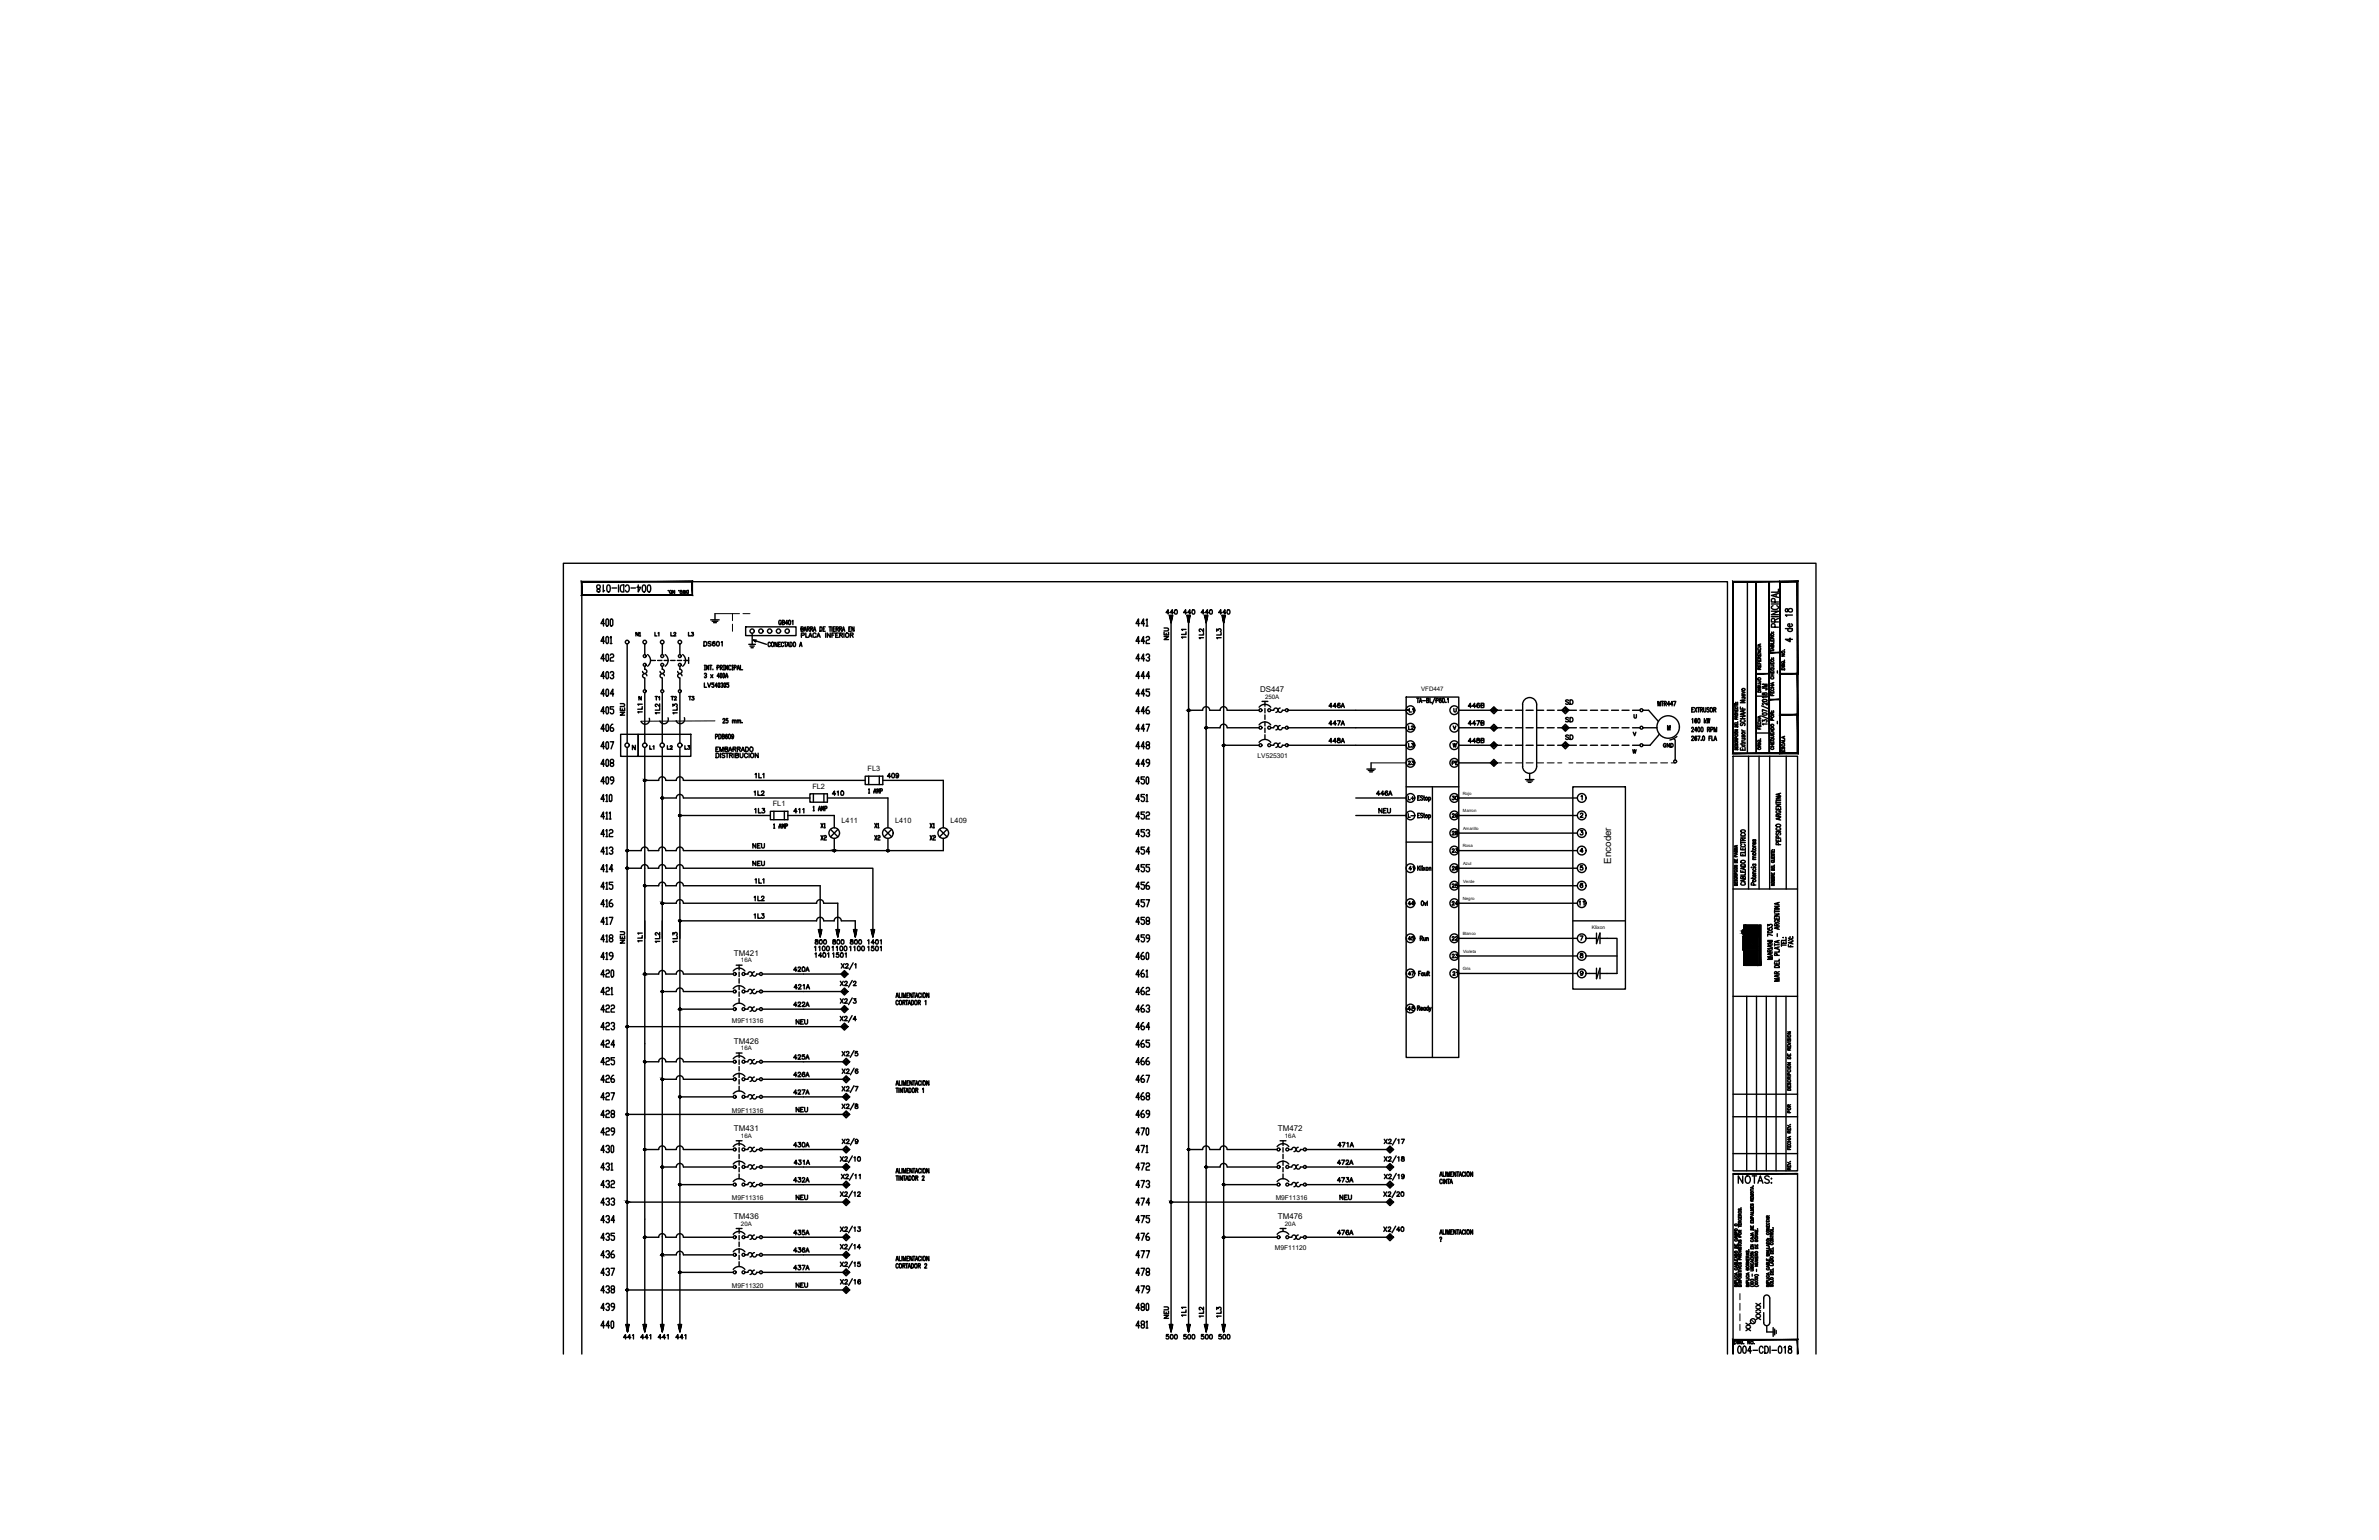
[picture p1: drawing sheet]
<svg xmlns="http://www.w3.org/2000/svg" width="432mm" height="279mm" viewBox="0 0 432 279" stroke-linecap="round" stroke-linejoin="round" font-family="sans-serif">
<defs><g id="words">
<g font-size="4">
<text x="205.3" y="117.8">442</text>
<text x="205.3" y="121">443</text>
<text x="283.3" y="129.1">SD</text>
<text x="318.9" y="126.3">JM</text>
<text x="283.3" y="132.3">SD</text>
<text x="283.3" y="135.5">SD</text>
<text x="108.3" y="197.6">426</text>
<text x="205.3" y="197.6">467</text>
<text x="108.3" y="200.7">427</text>
<text x="108.3" y="203.9">428</text>
<text x="205.3" y="200.7">468</text>
<text x="205.3" y="203.9">469</text>
<text x="108.3" y="207.1">429</text>
<text x="205.3" y="213.4">472</text>
<text x="108.3" y="216.6">432</text>
<text x="108.3" y="219.8">433</text>
<text x="205.3" y="216.6">473</text>
<text x="205.3" y="219.8">474</text>
<text x="108.3" y="223">434</text>
<text x="108.3" y="226.1">435</text>
<text x="205.3" y="223">475</text>
<text x="205.3" y="226.1">476</text>
<text x="108.3" y="229.3">436</text>
<text x="108.3" y="232.5">437</text>
<text x="205.3" y="229.3">477</text>
<text x="205.3" y="232.5">478</text>
<text x="108.3" y="235.7">438</text>
<text x="108.3" y="238.8">439</text>
<text x="205.3" y="235.7">479</text>
</g>
<g font-size="3.5">
<text x="210.6" y="112.5">440</text>
<text x="217" y="112.5">440</text>
<text x="220.1" y="112.5">440</text>
<text x="117.5" y="116.8" transform="rotate(-90 117.5 116.8)">N1</text>
<text x="120.6" y="116.8" transform="rotate(-90 120.6 116.8)">L1</text>
<text x="121" y="116.8">L2</text>
<text x="124.2" y="116.8">L3</text>
<text x="114.7" y="130.9" transform="rotate(-90 114.7 130.9)">NEU</text>
<text x="121" y="130.9" transform="rotate(-90 121 130.9)">1L2</text>
<text x="124.2" y="130.9" transform="rotate(-90 124.2 130.9)">1L3</text>
<text x="255.1" y="130.5">L1</text>
<text x="119.9" y="137.2" transform="rotate(-90 119.9 137.2)">L1</text>
<text x="123.1" y="137.2" transform="rotate(-90 123.1 137.2)">L2</text>
<text x="126.3" y="137.2" transform="rotate(-90 126.3 137.2)">L3</text>
<text x="254.7" y="133.7">L2</text>
<text x="254.7" y="136.9">L3</text>
<text x="262.8" y="133.7">V</text>
<text x="262.8" y="136.9">W</text>
<text x="300.9" y="136.9">GND</text>
<text x="301.6" y="133.7">M</text>
<text x="254.7" y="140.1">23</text>
<text x="262.8" y="140.1">PE</text>
<text x="254.7" y="149.6">L-</text>
<text x="254.7" y="146.4">L+</text>
<text x="262.8" y="149.6">29</text>
<text x="262.8" y="146.4">30</text>
<text x="148.2" y="153.5">X2</text>
<text x="148.2" y="151.3">X1</text>
<text x="158" y="153.5">X2</text>
<text x="158" y="151.3">X1</text>
<text x="167.9" y="153.5">X2</text>
<text x="170.7" y="151.3" transform="rotate(-90 170.7 151.3)">X1</text>
<text x="262.8" y="152.8">28</text>
<text x="262.8" y="155.9">23</text>
<text x="285.8" y="155.9">4</text>
<text x="254.7" y="159.1">41</text>
<text x="262.8" y="159.1">26</text>
<text x="254.7" y="165.5">44</text>
<text x="262.8" y="165.5">24</text>
<text x="262.8" y="162.3">25</text>
<text x="285.8" y="165.5">11</text>
<text x="114.7" y="172.5" transform="rotate(-90 114.7 172.5)">NEU</text>
<text x="117.8" y="172.2" transform="rotate(-90 117.8 172.2)">1L1</text>
<text x="121" y="172.2" transform="rotate(-90 121 172.2)">1L2</text>
<text x="124.2" y="172.2" transform="rotate(-90 124.2 172.2)">1L3</text>
<text x="147.1" y="172.5">800</text>
<text x="150.3" y="172.5">800</text>
<text x="153.5" y="172.5">800</text>
<text x="254.7" y="171.8">45</text>
<text x="262.8" y="171.8">22</text>
<text x="285.8" y="171.8">7</text>
<text x="254.7" y="178.2">47</text>
<text x="262.8" y="175">23</text>
<text x="262.8" y="178.2">21</text>
<text x="254.7" y="184.5">48</text>
<text x="143.6" y="187">NEU</text>
<text x="143.6" y="202.8">NEU</text>
<text x="143.6" y="218.7">NEU</text>
<text x="242.4" y="218.7">NEU</text>
<text x="112.2" y="244.1">441</text>
<text x="115.4" y="244.1">441</text>
<text x="118.5" y="244.1">441</text>
<text x="121.7" y="244.1">441</text>
<text x="210.6" y="244.1">500</text>
<text x="217" y="244.1">500</text>
<text x="220.1" y="244.1">500</text>
<text x="318.9" y="242.7" transform="rotate(-90 318.9 242.7)">XX</text>
</g>
<g font-size="3.1">
<text x="118.2" y="128.1">T1</text>
<text x="121" y="128.1">T2</text>
<text x="124.2" y="128.1">T3</text>
</g>
<text font-size="1.8" x="292.5" y="156.7" transform="rotate(-90 292.5 156.7)">Encoder</text>
<g font-size="1.4">
<text x="228.7" y="125.6">DS447</text>
<text x="133.2" y="173.4">TM421</text>
<text x="133.2" y="189.4">TM426</text>
<text x="133.2" y="205.3">TM431</text>
<text x="231.9" y="205.3">TM472</text>
<text x="133.2" y="221.2">TM436</text>
<text x="231.9" y="221.2">TM476</text>
</g>
<g font-size="1.3">
<text x="147.4" y="143.1">FL2</text>
<text x="157.5" y="139.9">FL3</text>
<text x="140.3" y="146.3">FL1</text>
<text x="152.7" y="149.3">L411</text>
<text x="162.5" y="149.3">L410</text>
<text x="172.5" y="149.3">L409</text>
</g>
<g font-size="1.2">
<text x="228.3" y="137.5">LV525301</text>
<text x="132.8" y="185.7">M9F11316</text>
<text x="132.8" y="201.8">M9F11316</text>
<text x="132.8" y="217.8">M9F11316</text>
<text x="231.5" y="217.8">M9F11316</text>
<text x="231.4" y="226.8">M9F11120</text>
<text x="132.8" y="233.7">M9F11320</text>
</g>
<g font-size="1.1">
<text x="258" y="125.3">VFD447</text>
<text x="229.6" y="126.7">250A</text>
<text x="134.5" y="174.6">16A</text>
<text x="134.5" y="190.5">16A</text>
<text x="134.5" y="206.4">16A</text>
<text x="233.2" y="206.4">16A</text>
<text x="134.5" y="222.4">20A</text>
<text x="233.2" y="222.4">20A</text>
</g>
<text font-size=".9" x="288.9" y="168.5">Klixon</text>
<g font-size=".8">
<text x="265.5" y="144.2">Rojo</text>
<text x="265.5" y="147.4">Marron</text>
<text x="265.5" y="153.8">Rosa</text>
<text x="265.6" y="150.6">Amarillo</text>
<text x="265.6" y="157">Azul</text>
<text x="265.6" y="160.1">Verde</text>
<text x="265.5" y="163.3">Negro</text>
<text x="265.5" y="169.7">Blanco</text>
<text x="265.6" y="172.9">Violeta</text>
<text x="265.5" y="176.1">Gris</text>
</g>
<text font-size=".6" x="318.9" y="168" transform="rotate(180 318.9 168)">control</text>
<text font-size=".4" x="319.6" y="173.4" transform="rotate(-90 319.6 173.4)">www.cdicontrol.com</text>
</g></defs>
<!-- layer: ECT_PAGE_LINENUMBER_TEXT -->
<g fill="none" stroke="#000" stroke-width=".25">
<path d="M109.7 113.1h-.6l.4-.8v1.3M109.7 116.3h-.6l.4-.8v1.3M109.7 119.5h-.6l.4-.8v1.2M110.2 112.3l.2 .2v.9l-.1 .2-.3-.2v-.9zM110.2 115.5l.2 .2v.8l-.1 .3-.3-.3v-.8zM110.2 118.7l.2 .2v.8l-.1 .2-.3-.2v-.8zM110.8 115.7l.1-.2v1.3M110.8 118.9l.1-.2h.3l.2 .2-.2 .4h-.3l-.1 .2v.4h.6M110.8 116.8h.3M110.9 112.3l.3 .2v.9l-.1 .2-.3-.2v-.9zM206.8 113.1h-.6l.5-.8v1.3M207.7 113.1h-.6l.5-.8v1.3"/>
<path d="M208 112.5l.2-.2v1.3M109.7 122.7h-.6l.4-.8v1.2M109.7 125.9h-.6l.4-.9v1.3M109.7 129.1h-.6l.4-.9v1.3M109.7 132.2h-.6l.4-.8v1.3M109.7 135.4h-.6l.4-.8v1.3M109.7 138.6h-.6l.4-.8v1.2M110.2 121.9l.2 .2v.8l-.1 .2-.3-.2v-.8zM110.2 125l.2 .2v.9l-.1 .2-.3-.2v-.9zM110.2 128.2l.2 .2v.9l-.1 .2-.3-.2v-.9zM110.2 131.4l.2 .2v.9l-.1 .2-.3-.2v-.9zM110.2 134.6l.2 .2v.9l-.1 .2-.3-.2v-.9z"/>
<path d="M110.2 137.8l.2 .2v.8l-.1 .2-.3-.2v-.8zM110.8 122.1l.1-.2h.3l.2 .4-.2 .2h-.1M110.8 134.6h.6l-.5 1.3M110.9 138.4l-.1-.2 .1-.4h.3l.2 .2-.2 .4h-.3l-.1 .2 .1 .4h.3l.2-.2-.2-.4M111.2 122.5l.2 .2-.2 .4h-.3l-.1-.2M111.2 131.4h-.1l-.3 .4v.7l.1 .2h.3l.2-.2-.2-.5h-.4M111.4 125.9h-.6l.4-.9v1.3M206.8 122.7h-.6l.5-.8v1.2M206.8 125.9h-.6l.5-.9v1.3M206.8 129.1h-.6l.5-.9v1.3M206.8 132.2h-.6l.5-.8v1.3M206.8 135.4h-.6l.5-.8v1.3"/>
<path d="M206.8 138.6h-.6l.5-.8v1.2M207.7 122.7h-.6l.5-.8v1.2M207.7 125.9h-.6l.5-.9v1.3M207.7 129.1h-.6l.5-.9v1.3M207.7 132.2h-.6l.5-.8v1.3M207.7 135.4h-.6l.5-.8v1.3M207.7 138.6h-.6l.5-.8v1.2M208 131.4h.6l-.4 1.3M208.2 135.2l-.2-.4 .2-.2h.3l.1 .4-.6 .4 .2 .5h.3l.1-.2-.1-.5M208.5 128.2h-.2l-.3 .5v.6l.2 .2h.3l.1-.2-.1-.4h-.5M208.6 122.7h-.6l.5-.8v1.2M208.6 125h-.6v.5h.5l.1 .2v.4l-.1 .2h-.3l-.2-.2"/>
<path d="M208.6 138.4h-.4l-.2-.2 .2-.4h.3l.1 .2v.6l-.3 .4h-.1M109.7 141.8h-.6l.4-.9v1.3M109.7 145h-.6l.4-.9v1.3M109.7 148.2h-.6l.4-.9v1.3M109.7 151.4h-.6l.4-.9v1.3M109.7 154.5h-.6l.4-.8v1.3M109.7 157.7h-.6l.4-.8v1.3M110 144.4l.2-.3v1.3M110 147.5l.2-.2v1.3M110 150.7l.2-.2v1.3M110 153.9l.2-.2v1.3M110 157.1l.2-.2v1.3"/>
<path d="M110 145.4h.3M110 148.6h.3M110 151.8h.3M110 155h.3M110 158.2h.3M110.2 140.9l.2 .3v.8l-.1 .2-.3-.2v-.8zM110.6 147.5l.2-.2v1.3M110.6 150.7l.2-.2h.3l.1 .2-.1 .5h-.3l-.2 .2v.4h.6M110.6 153.9l.2-.2h.3l.1 .2v.2l-.3 .2M110.6 148.6h.3M110.8 144.1l.3 .3v.8l-.2 .2-.3-.2v-.8zM111.1 154.3l.1 .2-.1 .5h-.3l-.2-.3"/>
<path d="M111.2 157.7h-.6l.5-.8v1.3M111.4 141.6h-.5l-.1-.2 .1-.5h.3l.2 .3v.6l-.3 .4h-.2M206.8 141.8h-.6l.5-.9v1.3M206.8 145h-.6l.5-.9v1.3M206.8 148.2h-.6l.5-.9v1.3M206.8 151.4h-.6l.5-.9v1.3M206.8 154.5h-.6l.5-.8v1.3M206.8 157.7h-.6l.5-.8v1.3M207.7 140.9h-.6v.5h.5l.1 .2v.4l-.1 .2h-.3l-.2-.2M207.7 144.1h-.6v.5h.5l.1 .2v.4l-.1 .2h-.3l-.2-.2M207.7 147.3h-.6v.4h.5l.1 .3v.4l-.1 .2h-.3l-.2-.2M207.7 150.5h-.6v.4h.5l.1 .3v.4l-.1 .2h-.3l-.2-.2"/>
<path d="M207.7 153.7h-.6v.4h.5l.1 .2v.4l-.1 .3h-.3l-.2-.3M207.7 156.9h-.6v.4h.5l.1 .2v.4l-.1 .3h-.3l-.2-.3M208 144.4l.2-.3v1.3M208 147.5l.2-.2h.3l.1 .2-.1 .5h-.3l-.2 .2v.4h.6M208 150.7l.2-.2h.3l.1 .4-.3 .3M208 145.4h.3M208.2 140.9l.3 .3v.8l-.2 .2-.3-.2v-.8zM208.5 151.2l.1 .2-.1 .4h-.3l-.2-.2M208.6 154.5h-.6l.5-.8v1.3M208.6 156.9h-.6v.4h.5l.1 .2v.4l-.1 .3h-.3l-.2-.3M109.7 160.9h-.6l.4-.8v1.2M109.7 164.1h-.6l.4-.9v1.3"/>
<path d="M109.7 167.3h-.6l.4-.9v1.3M109.7 170.5h-.6l.4-.9v1.3M109.7 173.7h-.6l.4-.9v1.3M109.7 176.8h-.6l.4-.8v1.2M110 160.3l.2-.2v1.2M110 163.4l.2-.2v1.3M110 166.6l.2-.2v1.3M110 169.8l.2-.2v1.3M110 173l.2-.2v1.3M110 176.2l.2-.2h.2l.2 .2-.2 .4h-.2l-.2 .2v.4h.6M110 179.4l.2-.2h.2l.2 .2-.2 .4h-.2l-.2 .2v.4h.6M110 161.3h.3"/>
<path d="M110 164.5h.3M110 167.7h.3M110 170.9h.3M110 174.1h.3M110.6 166.4h.6l-.4 1.3M110.9 179.4l.2-.2v1.2M111.1 163.2h-.2l-.3 .5v.6l.2 .2h.3l.1-.4-.1-.2h-.5M111.1 176h.1l.2 .2v.8l-.2 .2h-.1l-.2-.2v-.8zM111.2 160.1h-.6v.4h.5l.1 .2v.4l-.1 .2h-.3l-.2-.2M111.2 173.4h-.4l-.2-.2 .2-.4h.3l.1 .2v.7l-.3 .4h-.1M206.8 160.9h-.6l.5-.8v1.2M206.8 164.1h-.6l.5-.9v1.3"/>
<path d="M206.8 167.3h-.6l.5-.9v1.3M206.8 170.5h-.6l.5-.9v1.3M206.8 173.7h-.6l.5-.9v1.3M206.8 176.8h-.6l.5-.8v1.2M207.6 172.8h-.2l-.3 .4v.7l.2 .2h.3l.1-.4-.1-.3h-.5M207.6 176h-.2l-.3 .4v.6l.2 .2h.3l.1-.4-.1-.2h-.5M207.6 179.2h-.2l-.3 .4v.6l.2 .2h.3l.1-.4-.1-.2h-.5M207.7 160.1h-.6v.4h.5l.1 .2v.4l-.1 .2h-.3l-.2-.2M207.7 163.2h-.6v.5h.5l.1 .2v.4l-.1 .2h-.3l-.2-.2M207.7 166.4h-.6v.5h.5l.1 .2v.4l-.1 .2h-.3l-.2-.2M207.7 169.6h-.6v.4h.5l.1 .2v.5l-.1 .2h-.3l-.2-.2M208 163.2h.6l-.4 1.3"/>
<path d="M208 176.2l.2-.2v1.2M208 179.4l.2-.2h.3l.1 .2-.1 .4h-.3l-.2 .2v.4h.6M208 177.2h.3M208.2 167.1l-.2-.2 .2-.5h.3l.1 .2-.1 .5h-.3l-.2 .2 .2 .4h.3l.1-.2-.1-.4M208.2 172.8l.3 .2v.9l-.2 .2-.3-.2v-.9zM208.5 160.1h-.2l-.3 .4v.6l.2 .2h.3l.1-.2-.1-.4h-.5M208.6 170.2h-.4l-.2-.2 .2-.4h.3l.1 .2v.7l-.3 .4h-.1M109.7 180h-.6l.4-.8v1.2M109.7 183.2h-.6l.4-.8v1.2M109.7 186.4h-.6l.4-.9v1.3M109.7 189.6h-.6l.4-.9v1.3M109.7 192.7h-.6l.4-.8v1.3"/>
<path d="M110 182.6l.2-.2h.2l.2 .2-.2 .4h-.2l-.2 .2v.4h.6M110 185.7l.2-.2h.2l.2 .2-.2 .5h-.2l-.2 .2v.4h.6M110 188.9l.2-.2h.2l.2 .2-.2 .5h-.2l-.2 .2v.4h.6M110 192.1l.2-.2h.2l.2 .2-.2 .4h-.2l-.2 .2v.5h.6M110.9 182.6l.2-.2h.3l.1 .2-.1 .4h-.3l-.2 .2v.4h.6M110.9 185.7l.2-.2h.3l.1 .4-.3 .3M110.9 180.4h.3M111.4 186.2l.1 .2-.1 .4h-.3l-.2-.2M111.5 189.6h-.6l.5-.9v1.3M111.5 191.9h-.6v.4h.5l.1 .2v.5l-.1 .2h-.3l-.2-.2M206.8 180h-.6l.5-.8v1.2M206.8 183.2h-.6l.5-.8v1.2"/>
<path d="M206.8 186.4h-.6l.5-.9v1.3M206.8 189.6h-.6l.5-.9v1.3M206.8 192.7h-.6l.5-.8v1.3M207.6 182.4h-.2l-.3 .4v.6l.2 .2h.3l.1-.4-.1-.2h-.5M207.6 185.5h-.2l-.3 .4v.7l.2 .2h.3l.1-.4-.1-.2h-.5M207.6 188.7h-.2l-.3 .4v.7l.2 .2h.3l.1-.4-.1-.2h-.5M207.6 191.9h-.2l-.3 .4v.7l.2 .2h.3l.1-.5-.1-.2h-.5M208 182.6l.2-.2h.3l.1 .4-.3 .2M208.5 183l.1 .2-.1 .4h-.3l-.2-.2M208.5 191.9h-.2l-.3 .4v.7l.2 .2h.3l.1-.2-.1-.5h-.5M208.6 186.4h-.6l.5-.9v1.3M208.6 188.7h-.6v.4h.5l.1 .3v.4l-.1 .2h-.3l-.2-.2"/>
<path d="M109.7 208.7h-.6l.4-.9v1.3M109.7 211.9h-.6l.4-.9v1.3M110 211.2l.2-.2h.2l.2 .4-.3 .2M110.4 208.4l.2 .3-.2 .4h-.2l-.2-.2M110.4 211.6l.2 .3-.2 .4h-.2l-.2-.2M110.9 211.2l.2-.2v1.3M111.1 207.8h.1l.2 .2v.9l-.2 .2h-.1l-.2-.2v-.9zM206.8 205.5h-.6l.5-.9v1.3M206.8 208.7h-.6l.5-.9v1.3M207.1 204.6h.6l-.4 1.3M207.1 207.8h.6l-.4 1.3M208 208l.2-.2v1.3"/>
<path d="M208.2 204.6l.3 .3v.8l-.2 .2-.3-.2v-.8zM111.1 239.7h.1l.2 .2v.8l-.2 .2h-.1l-.2-.2v-.8zM206.8 237.3h-.6l.5-.8v1.2M207.3 237.1l-.2-.2 .2-.4h.3l.1 .2-.1 .4h-.3l-.2 .2 .2 .4h.3l.1-.2-.1-.4M208 239.9l.2-.2v1.2M208.2 236.5l.3 .2v.8l-.2 .2-.3-.2v-.8zM109.7 240.5h-.6l.4-.8v1.2M110.6 240.5h-.6l.4-.8v1.2M206.8 240.5h-.6l.5-.8v1.2M207.3 240.3l-.2-.2 .2-.4h.3l.1 .2-.1 .4h-.3l-.2 .2 .2 .4h.3l.1-.2-.1-.4M208 240.9h.3"/>
</g>
<!-- layer: ECT_DGRM -->
<path d="M135.9 116.9h1.2M136.1 117.2h.8M136.3 117.5h.4" fill="none" stroke="#000" stroke-width=".25"/>
<!-- layer: ECT_DGRM_GRAF -->
<g fill="none" stroke="#000" stroke-width=".25">
<path d="M129 112.5h1.5M129.3 112.7h1M129.5 113h.5M129.8 111.3v1.2M135.3 113.7h9.2v1.6h-9.2zM136.5 114.9v2M136.7 116.1h.6M137.2 116.5l-.5-.4 2.4 .8M112.6 133.2h3.2v4h-3.2zM115.8 133.2h9.6v4h-9.6zM248.1 139.5h1.5M248.3 139.8h1.1"/>
<path d="M248.9 138.4v1.1M270.5 128.9l.6-.7 .7 .7-.7 .6zM270.5 132l.6-.6 .7 .6-.7 .7zM270.5 135.2l.6-.6 .7 .6-.7 .7zM270.5 138.4l.6-.6 .7 .6-.7 .6zM271.4 128.6l-.5 .5M271.4 131.8l-.5 .5M271.4 135l-.5 .4M271.4 138.2l-.5 .4M298.2 128.9h1l1.8 2M298.2 132h2.6M301 133.4l-1.5 1.8h-1.3"/>
<path d="M139.8 147.2h3.2v1.5h-3.2zM140.5 147.2v1.5M142.4 147.2v1.5M147 144h3.2v1.5h-3.2zM147.6 144v1.5M149.5 144v1.5M157 140.8h3.2v1.5h-3.2zM157.7 140.8v1.5M159.6 140.8v1.5M248.6 140h.5M255.2 152.8h4.8M276.9 141.4h1.5"/>
<path d="M277.1 141.7h1.1M277.4 141.9h.5M277.6 140.3v1.1M152.6 176.7l.7-.6 .6 .6-.6 .7zM152.6 179.9l.7-.6 .6 .6-.6 .6zM153.5 176.5l-.5 .4M153.5 179.7l-.5 .4M288.5 176.6h1.3M289.8 175.7v1.9M290.4 170.2h1.3M290.4 169.3v1.9M290.4 175.7v1.9"/>
<path d="M290.4 176.6h1.3M152.6 186.3l.7-.7 .6 .7-.6 .6zM153 192.6l.6-.6 .6 .6-.6 .7zM153 195.8l.6-.6 .6 .6-.6 .6zM153 199l.6-.6 .6 .6-.6 .6zM153.3 182.4l.6 .7-.6 .6-.7-.6zM153.5 182.9l-.5 .4M153.5 186l-.5 .5M153.8 192.4l-.4 .5M153.8 195.6l-.4 .4M153.8 198.8l-.4 .4M153 202.2l.6-.7 .6 .7-.6 .6z"/>
<path d="M153 208.6l.6-.7 .6 .7-.6 .6zM153 211.7l.6-.6 .6 .6-.6 .7zM153 214.9l.6-.6 .6 .6-.6 .7zM153 218.1l.6-.6 .6 .6-.6 .6zM153.8 202l-.4 .4M153.8 208.3l-.4 .5M153.8 211.5l-.4 .5M153.8 214.7l-.4 .5M153.8 217.9l-.4 .4M251.7 208.6l.6-.7 .6 .7-.6 .6zM251.7 211.7l.6-.6 .6 .6-.6 .7zM251.7 214.9l.6-.6 .6 .6-.6 .7z"/>
<path d="M251.7 218.1l.6-.6 .6 .6-.6 .6zM252.5 208.3l-.4 .5M252.5 211.5l-.4 .5M252.5 214.7l-.4 .5M252.5 217.9l-.4 .4M153 224.5l.6-.7 .6 .7-.6 .6zM153 227.7l.6-.7 .6 .7-.6 .6zM153 230.8l.6-.6 .6 .6-.6 .7zM153.6 233.4l.6 .6-.6 .7-.6-.7zM153.8 224.3l-.4 .4M153.8 227.4l-.4 .5M153.8 230.6l-.4 .5"/>
<path d="M153.8 233.8l-.4 .5M251.7 224.5l.6-.7 .6 .7-.6 .6zM252.5 224.3l-.4 .4M320.7 241.7h1.1M321.8 240.9v1.6M322.1 241.1v1.1M322.4 241.4v.5"/>
<circle cx="136.5" cy="114.5" r=".39"/>
<circle cx="138.1" cy="114.5" r=".39"/>
<circle cx="139.7" cy="114.5" r=".39"/>
<circle cx="141.3" cy="114.5" r=".39"/>
<circle cx="142.9" cy="114.5" r=".39"/>
<circle cx="113.8" cy="135.2" r=".39"/>
<circle cx="271.1" cy="128.9" r=".33"/>
<circle cx="271.1" cy="132" r=".33"/>
<circle cx="271.1" cy="135.2" r=".33"/>
<circle cx="271.1" cy="138.4" r=".33"/>
<circle cx="297.9" cy="128.9" r=".26"/>
<circle cx="297.9" cy="135.2" r=".26"/>
<circle cx="297.9" cy="132" r=".26"/>
<circle cx="304" cy="138.1" r=".26"/>
<circle cx="153.3" cy="176.7" r=".33"/>
<circle cx="153.3" cy="179.9" r=".33"/>
<circle cx="153.3" cy="183.1" r=".33"/>
<circle cx="153.3" cy="186.3" r=".33"/>
<circle cx="153.6" cy="199" r=".33"/>
<circle cx="153.6" cy="192.6" r=".33"/>
<circle cx="153.6" cy="195.8" r=".33"/>
<circle cx="153.6" cy="214.9" r=".33"/>
<circle cx="153.6" cy="202.2" r=".33"/>
<circle cx="153.6" cy="211.7" r=".33"/>
<circle cx="153.6" cy="208.5" r=".33"/>
<circle cx="153.6" cy="218.1" r=".33"/>
<circle cx="252.3" cy="208.5" r=".33"/>
<circle cx="252.3" cy="211.7" r=".33"/>
<circle cx="252.3" cy="218.1" r=".33"/>
<circle cx="252.3" cy="214.9" r=".33"/>
<circle cx="153.6" cy="224.5" r=".33"/>
<circle cx="153.6" cy="227.7" r=".33"/>
<circle cx="153.6" cy="234" r=".33"/>
<circle cx="153.6" cy="230.8" r=".33"/>
<circle cx="252.3" cy="224.5" r=".33"/>
</g>
<!-- layer: ECT_DGRM_TAGS -->
<g fill="none" stroke="#000" stroke-width=".25">
<path d="M127.8 116.4h.2a.42 .42 0 0 1 .3 .4 .42 .42 0 0 1-.3 .4h-.2zM129.1 116.5l-.2-.1-.4 .1v.2l.6 .3-.2 .2-.4-.1M129.8 116.5l-.1-.1a.36 .36 0 0 0-.4 .4 .36 .36 0 0 0 .4 .4 .25 .25 0 0 0 0-.5 .25 .25 0 0 0-.4 .2M130.2 116.4a.36 .36 0 0 1 .4 .4 .36 .36 0 0 1-.4 .4l-.2-.3zM130.9 116.5l.2-.1v.8M141.8 112.7a.22 .22 0 0 0-.3-.2 .22 .22 0 0 0-.1 .3v.2a.22 .22 0 0 0 .2 .3 .22 .22 0 0 0 .2-.3h-.2M142 112.9h.3v-.3l-.3-.1v.8h.3l-.1-.4M143 113.1h-.5l.3-.6v.8M143.2 112.6a.39 .39 0 0 1 .4 .3 .39 .39 0 0 1-.3 .4h-.1l-.1-.3zM143.8 112.7l.1-.2v.8M129.9 133.6h.3v-.3l-.3-.1v.8M130.5 133.2a.4 .4 0 0 1 .4 .4 .4 .4 0 0 1-.4 .4z"/>
<path d="M131.1 133.6h.3v-.3l-.3-.1v.8h.3v-.3l-.1-.1M132 133.4v-.1a.39 .39 0 0 0-.4 .3 .39 .39 0 0 0 .2 .4 .23 .23 0 0 0 .2-.2 .23 .23 0 0 0-.2-.2l-.1 .2M132.3 133.3a.39 .39 0 0 1 .4 .3 .39 .39 0 0 1-.3 .4l-.2-.1zM133.1 133.5v.2a.2 .2 0 0 1-.3-.2 .2 .2 0 0 1 .3-.1v.5l-.1 .1-.2-.1M300.9 128.1v-.8l.3 .8 .2-.8v.8M301.5 127.3h.4M301.7 127.3v.8M302.1 127.6h.3v-.3h-.3v.8M302.3 127.6l.2 .5M303.1 127.8h-.5l.3-.5v.8M303.6 127.8h-.4l.3-.5v.8M303.8 127.3h.4l-.3 .8"/>
<path d="M152.5 178l.6 .8M152.7 174.8l.5 .8M153.1 178l-.6 .8M153.2 174.8l-.5 .8M153.3 178.2l.2-.2 .2 .1v.4l-.4 .3h.5M153.5 175l.3-.2 .1 .3-.4 .5h.5M154.7 177.9l-.7 1.2M154.9 174.7l-.7 1.2M154.9 178.2l.2-.2 .3 .2-.5 .6h.5M155.2 175l.1-.2v.8M152.5 184.4l.5 .8M152.5 181.2l.6 .8"/>
<path d="M152.8 190.8l.6 .8M152.8 197.1l.6 .8M152.9 194l.5 .8M153 184.4l-.5 .8M153.1 181.2l-.6 .8M153.3 184.6l.1-.2 .3 .1-.1 .3-.3 .4h.5M153.3 181.4l.2-.2 .3 .2-.5 .6h.5M153.4 190.8l-.6 .8M153.4 197.1l-.6 .8M153.4 194l-.5 .8M153.6 191l.1-.2h.4l-.1 .4-.4 .4h.5M153.6 197.3l.3-.2 .2 .3-.5 .5h.5"/>
<path d="M153.6 194.1l.2-.1 .3 .1-.5 .7h.6M154.7 184.3l-.7 1.2M154.7 181.1l-.7 1.2M154.9 181.2h.5l-.3 .3a.26 .26 0 0 1 .3 .3 .26 .26 0 0 1-.2 .2 .26 .26 0 0 1-.3-.1M155 190.6l-.7 1.2M155 197l-.7 1.2M155 193.8l-.7 1.2M155.2 197.1h.5l-.4 .8M155.4 184.9h-.5l.3-.5v.8M155.6 190.8h-.3l-.1 .3a.28 .28 0 0 1 .5 0 .28 .28 0 0 1-.1 .4 .28 .28 0 0 1-.4-.1M155.7 194.1l-.1-.1a.38 .38 0 0 0-.4 .4 .38 .38 0 0 0 .4 .3 .24 .24 0 0 0 0-.4 .24 .24 0 0 0-.3 .2M152.5 209.9l.6 .8"/>
<path d="M152.5 216.2l.6 .8M152.7 213.1l.5 .7M152.8 200.3l.6 .8M152.9 206.7l.5 .8M153.1 209.9l-.6 .8M153.1 216.2l-.6 .8M153.2 213.1l-.5 .7M153.3 210.1l.2-.2 .3 .1-.5 .7h.5M153.3 216.4l.2-.2 .3 .2-.5 .6h.5M153.4 200.3l-.6 .8M153.4 206.7l-.5 .8M153.5 213.3l.1-.2 .4 .1-.5 .6h.5"/>
<path d="M153.6 200.5l.2-.2 .3 .1-.1 .3-.4 .4h.5M153.6 206.9l.2-.2 .3 .1v.2l-.5 .5h.6M154.7 209.7l-.7 1.2M154.7 216.1l-.7 1.2M154.9 212.9l-.7 1.2M155 210l.2-.1v.8M155 216.4l.2-.2v.8M155 200.2l-.7 1.2M155 206.5l-.7 1.3M155.2 213.2l.2-.1v.7M155.3 200.4v.2a.33 .33 0 0 1 .3 .1 .33 .33 0 0 1 0 .4h-.3a.34 .34 0 0 1 0-.4 .34 .34 0 0 1 .3-.1v-.2zM155.7 216.4l.1-.2 .3 .2-.5 .6h.6"/>
<path d="M155.7 206.9a.24 .24 0 0 1-.3 .3 .24 .24 0 0 1-.1-.4 .24 .24 0 0 1 .4 0l-.1 .7-.3-.1M155.8 209.9a.36 .36 0 0 1 .4 .4 .36 .36 0 0 1-.4 .3l-.2-.3zM155.9 213.2l.2-.1v.7M251.2 216.2l.5 .8M251.2 206.7l.6 .8M251.2 209.9l.6 .8M251.3 213.1l.5 .7M251.7 216.2l-.5 .8M251.8 206.7l-.6 .8M251.8 209.9l-.6 .8M251.8 213.1l-.5 .7M252 216.4l.1-.2 .3 .2-.5 .6h.6"/>
<path d="M252.1 206.9l.1-.2 .3 .1-.5 .7h.5M252.1 210.1l.1-.2 .3 .1-.5 .7h.5M252.1 213.3v-.2h.4l-.1 .4-.4 .3h.6M253.3 216.1l-.7 1.2M253.4 206.5l-.7 1.3M253.4 209.7l-.7 1.2M253.4 212.9l-.6 1.2M253.6 216.4l.1-.2 .3 .2-.5 .6h.5M253.7 206.8l.2-.1v.8M253.7 210l.2-.1v.8M253.7 213.2l.2-.1v.7M254.4 206.7h.5l-.4 .8"/>
<path d="M254.4 216.3a.36 .36 0 0 1 .4 .3 .36 .36 0 0 1-.4 .4l-.1-.3zM254.4 209.9v.2a.32 .32 0 0 1 .4 .1 .32 .32 0 0 1 0 .4h-.4a.33 .33 0 0 1 0-.3 .33 .33 0 0 1 .4-.2v-.2zM254.9 213.3a.24 .24 0 0 1-.4 .2 .24 .24 0 0 1-.1-.3 .24 .24 0 0 1 .4 0v.6l-.4-.1M152.5 222.6l.6 .8M152.5 225.8l.6 .8M152.5 229l.6 .8M152.5 232.2l.6 .8M153.1 225.8l-.6 .8M153.1 222.6l-.6 .8M153.1 229l-.6 .8M153.1 232.2l-.6 .8M153.3 226l.3-.2 .2 .2-.5 .6h.5"/>
<path d="M153.3 222.8l.2-.2 .3 .2-.5 .6h.5M153.3 229.2l.2-.2 .3 .1-.5 .7h.5M153.4 232.3l.1-.1 .3 .1-.5 .7h.5M154.7 225.6l-.7 1.2M154.7 222.5l-.7 1.2M154.7 228.8l-.7 1.2M154.7 232l-.7 1.2M155 226l.2-.2v.8M155 222.8l.2-.2v.8M155 229.1l.2-.1v.8M155 232.3l.2-.1v.8M155.7 222.6h.4l-.2 .3a.27 .27 0 0 1 .3 .3 .27 .27 0 0 1-.3 .2 .27 .27 0 0 1-.3-.2"/>
<path d="M156.1 229h-.4v.3a.28 .28 0 0 1 .4 0 .28 .28 0 0 1-.1 .4 .28 .28 0 0 1-.4-.1M156.2 232.3l-.1-.1a.36 .36 0 0 0-.4 .3 .36 .36 0 0 0 .4 .4 .25 .25 0 0 0 0-.4 .25 .25 0 0 0-.4 .2M156.2 226.3h-.6l.4-.5v.8M251.2 222.6l.5 .8M251.7 222.6l-.5 .8M252 222.8l.1-.2 .3 .2-.5 .6h.6M253.3 222.5l-.7 1.2M254.1 223.1h-.6l.4-.5v.8M254.4 222.7a.36 .36 0 0 1 .4 .3 .36 .36 0 0 1-.4 .4l-.1-.3z"/>
</g>
<!-- layer: ECT_DGRM_TEXT -->
<g fill="none" stroke="#000" stroke-width=".25">
<path d="M139.8 116.7a.22 .22 0 0 0-.2-.2 .22 .22 0 0 0-.2 .3v.2a.22 .22 0 0 0 .2 .3 .22 .22 0 0 0 .2-.2M140.1 116.5h.1a.39 .39 0 0 1 .3 .4 .39 .39 0 0 1-.4 .4l-.1-.3zM141.1 116.5v.8l-.4-.8v.8M141.3 116.9h.2M141.6 116.5h-.3v.8h.3M142.2 116.7a.22 .22 0 0 0-.3-.2 .22 .22 0 0 0-.1 .3v.2a.22 .22 0 0 0 .1 .3 .22 .22 0 0 0 .3-.2M142.3 116.5h.4M142.5 116.5v.8M142.8 117.3l.2-.8 .2 .8M142.9 117.1h.3M143.4 116.5a.39 .39 0 0 1 .4 .4 .39 .39 0 0 1-.4 .4zM144.1 116.5a.39 .39 0 0 1 .3 .4 .39 .39 0 0 1-.3 .4l-.1-.3z"/>
<path d="M145.1 117.3l.3-.8 .2 .8M145.2 117.1h.3M145.4 114.1h.3l.1-.3-.4-.1v.8l.4-.1-.2-.3M145.5 115.3l.4-.1v-.3h-.4v.7M145.9 114.5l.2-.8 .3 .8M146 114.3h.3M146.3 114.9v.7h.4M146.5 114.1h.4v-.3l-.4-.1v.8M146.7 114.1l.2 .4M146.8 115.6l.3-.7 .3 .7M146.9 115.4h.4M147.1 114.1h.3v-.3l-.3-.1v.8"/>
<path d="M147.3 114.1l.2 .4M147.6 114.5l.2-.8 .3 .8M147.7 114.3h.3M148.1 115a.28 .28 0 0 0-.3-.2 .28 .28 0 0 0-.2 .3v.2a.28 .28 0 0 0 .2 .3 .28 .28 0 0 0 .3-.2M148.3 115.6l.3-.7 .3 .7M148.4 115.4h.4M148.8 113.7a.4 .4 0 0 1 .4 .4 .4 .4 0 0 1-.4 .4zM149.4 114.1h.2M149.8 113.7h-.4v.8h.4M149.9 114.9v.7M150.5 113.7h.4M150.7 113.7v.8"/>
<path d="M150.7 114.9v.7l-.5-.7v.7M151 113.7v.8M151 115.2h.3M151.2 114.1h.2M151.5 114.9h-.5v.7M151.6 113.7h-.4v.8h.4M151.7 115.2h.3M151.8 114.1h.3v-.3l-.3-.1v.8M152 114.1l.2 .4M152.2 114.9h-.5v.7h.5M152.4 114.1h.3v-.3l-.3-.1v.8M152.4 115.2h.4l.1-.3h-.5v.7"/>
<path d="M152.6 114.1l.2 .4M152.7 115.2l.2 .4M152.9 114.5l.2-.8 .2 .8M153 114.3h.2M153.2 114.9v.7M154.1 114.1h.2M154.3 115.2h.5v-.3h-.5v.7M154.4 113.7h-.3v.8h.3M154.6 115.2l.3 .4M155 113.7v.8l-.4-.8v.8M127.8 122.3l.1-.1 .3 .1-.2 .3M127.8 123.9v.8h.4"/>
<path d="M127.8 120.7h.2M127.8 121.5h.2M128 120.7v.8M128.1 122.6l.1 .1-.1 .3-.3-.2M128.4 123.9l.3 .8 .3-.8M128.6 120.7v.8l-.4-.8v.8M128.8 120.7h.4M129 122.4l.4 .6M129 120.7v.8M129.4 122.4l-.4 .6M129.4 121.4v.1M129.6 123.9h-.4v.3h.3l.1 .1-.1 .4-.3-.1"/>
<path d="M129.9 135.9h.3M130 136.7h.2a.42 .42 0 0 1 .3 .4 .42 .42 0 0 1-.3 .4h-.2zM130.2 124.4h-.4l.3-.5v.8M130.2 121.1l.4-.1-.1-.3h-.3v.8M130.4 135.6h-.5v.7h.5M130.5 123.9l.1 .1v.7l-.3-.1zM130.5 122.7h-.3l.3-.5v.8M130.7 136.3v-.7l.3 .7 .3-.7v.7M130.7 121.1l.4-.1-.1-.3h-.3v.8M130.7 136.7v.8M130.8 122.2l.2 .1-.1 .7-.2-.2zM130.8 124l.3-.1 .1 .3-.2 .1"/>
<path d="M130.8 121.1l.3 .4M131.1 124.3v.4l-.3-.1M131.3 122.2l.2 .1-.1 .7-.2-.2zM131.3 120.7h.2M131.3 121.5h.2M131.4 120.7v.8M131.5 123.9l.2 .1-.1 .7-.2-.1zM131.6 136.8l-.2-.1h-.3v.2l.4 .2 .1 .2-.2 .2-.4-.2M131.6 135.9h.4l.1-.3h-.5v.7h.5v-.2l-.2-.2M131.7 123l.2-.8 .2 .8M131.7 136.7h.5M131.7 122.7h.4"/>
<path d="M132 136.7v.8M132.1 120.7v.8l-.4-.8v.8M132.2 136.3l.3-.7 .4 .7M132.3 123.9h-.4v.3h.3l.1 .1-.1 .4-.3-.1M132.4 136.1h.3M132.4 137h.5v-.2l-.1-.1h-.4v.8M132.7 120.9l-.1-.2-.3 .2v.5l.1 .1 .3-.1M132.7 137l.2 .5M132.9 120.7h.2M132.9 121.5h.2M132.9 120.7v.8M133.1 135.9h.4v-.3h-.4v.7"/>
<path d="M133.2 136.7v.8M133.2 121.1l.4-.1-.1-.3h-.3v.8M133.3 135.9l.3 .4M133.5 137h.5v-.2l-.1-.1h-.4v.8l.5-.1v-.2l-.1-.2M133.8 121.5l.2-.8 .2 .8M133.8 121.2h.4M133.8 135.9h.5v-.3h-.5v.7M134.1 135.9l.3 .4M134.3 136.7v.6l.2 .2 .4-.3v-.5M134.4 120.7v.8h.4M134.5 136.3l.3-.7 .3 .7M134.6 136.1h.4"/>
<path d="M135.3 135.6h.3a.42 .42 0 0 1 .3 .3 .42 .42 0 0 1-.3 .4h-.3zM135.7 136.8a.29 .29 0 0 0-.4-.1 .29 .29 0 0 0-.2 .2v.2a.29 .29 0 0 0 .2 .4 .29 .29 0 0 0 .4-.2M136 136.7v.8M137.6 136.7v.8l-.5-.8v.8M259 127.1l.3-.1v-.3h-.3v.8l.3-.1v-.2l-.1-.1M259.5 126.7v.8h.4M260.5 126.5l-.5 1.2M260.6 127.1l.4-.1v-.3h-.4v.8M261.6 126.8v-.1a.38 .38 0 0 0-.4 .4 .38 .38 0 0 0 .3 .3 .23 .23 0 0 0 .1-.3 .23 .23 0 0 0-.3-.1l-.1 .2M261.9 126.7a.4 .4 0 0 1 .3 .3 .4 .4 0 0 1-.2 .5l-.2-.2zM262.4 127.4h.1M262.7 126.8l.2-.1v.8"/>
<path d="M307 133.7l.3-.1 .1 .2-.4 .5h.4M307 132.1l.1-.1 .3 .1-.4 .7h.4M307.1 128.8h.2M307.1 130.5l.1-.1v.8M307.4 128.4h-.3v.8h.3M307.6 128.4l.4 .8M308 133.7l-.1-.1a.39 .39 0 0 0-.4 .3 .39 .39 0 0 0 .3 .4 .23 .23 0 0 0 .2-.2 .23 .23 0 0 0-.3-.2l-.1 .2M308 130.5l-.2-.1a.4 .4 0 0 0-.2 .4 .4 .4 0 0 0 .3 .3 .22 .22 0 0 0 .1-.3 .22 .22 0 0 0-.4 0v.1M308 128.4l-.4 .8M308 132.5h-.4l.3-.5v.8M308.1 128.4h.4M308.1 133.6h.4l-.2 .7"/>
<path d="M308.2 132h.1a.46 .46 0 0 1 0 .8l-.2-.4zM308.2 130.4h.1a.46 .46 0 0 1 0 .8l-.2-.4zM308.3 128.4v.8M308.6 128.8l.4-.1v-.3h-.4v.8M308.8 134.3h.1M308.8 132h.1a.46 .46 0 0 1 0 .8l-.2-.4zM308.8 128.8l.2 .4M309.1 133.6a.39 .39 0 0 1 .4 .3 .39 .39 0 0 1-.3 .4l-.2-.1zM309.2 128.4v.7l.2 .1 .2-.3v-.5M309.4 130.4v.8M309.5 130.9l.2 .3M309.6 130.6l-.2 .4"/>
<path d="M309.8 130.4l.1 .8 .1-.8 .2 .8 .1-.8M309.9 132.3h.4v-.3h-.4v.8M310.1 132.3l.2 .5M310.2 133.9h.2M310.2 128.5a.2 .2 0 0 0-.3-.1 .2 .2 0 0 0 0 .3l.3 .1a.21 .21 0 0 1-.1 .4 .21 .21 0 0 1-.3-.1M310.5 128.4h.1a.38 .38 0 0 1 .3 .4 .38 .38 0 0 1-.4 .3l-.1-.2zM310.5 132.4l.4-.1v-.3h-.4v.8M310.6 133.6h-.4v.7M310.7 133.6v.7h.3M311 128.8l.4-.1v-.3h-.4v.8M311.1 134.3l.2-.7 .3 .7M311.1 132.8v-.8l.2 .8 .3-.8v.8"/>
<path d="M311.2 134.1h.3M311.2 128.8l.2 .4M140.4 149.6l.1-.1v.8M140.4 150.3h.2M141.4 150.3l.2-.8 .2 .8M141.4 150h.4M142 150.3v-.8l.2 .5 .2-.5v.8M142.6 149.9l.3-.2-.1-.2h-.2v.8M147.6 146.4l.1-.1v.8M147.6 147.1h.2M148.6 147.1l.2-.8 .1 .8M148.6 146.8h.3"/>
<path d="M149.1 147.1v-.8l.2 .5 .2-.5v.8M149.7 146.7h.3v-.4h-.3v.8M157.6 143.2l.2-.1v.8M157.6 143.9h.2M158.6 143.9l.2-.8 .2 .8M158.6 143.6h.4M159.2 143.9v-.8l.2 .5 .2-.5v.8M159.8 143.5h.3v-.4h-.3v.8M259.3 147.9h.1a.22 .22 0 0 1 .3 .2 .22 .22 0 0 1-.4 .2M259.3 144.8l.1-.1a.24 .24 0 0 1 .3 .2 .24 .24 0 0 1-.3 .2h-.1M259.3 144.7v.7M259.3 147.8v.8"/>
<path d="M259.4 157.5l.3-.1v.5M259.4 157.4v.5M258.9 170.3l.3-.1v.4M259.2 176.5h.3M259.3 176.2v.7l.2 .1M259.2 182.9v-.1a.22 .22 0 0 0-.3 .2 .22 .22 0 0 0 .3 .2M259.2 182.5v.8M259.4 182.8l.2 .5 .2-.5M259.6 183.3l-.2 .3"/>
<circle cx="153.8" cy="115.2" r=".36"/>
<circle cx="136.4" cy="135.9" r=".36"/>
<circle cx="136.5" cy="137" r=".37"/>
<circle cx="258.9" cy="148.1" r=".24"/>
<circle cx="258.9" cy="144.9" r=".23"/>
<circle cx="259" cy="157.6" r=".24"/>
</g>
<!-- layer: 0 -->
<g fill="none" stroke="#000" stroke-width=".25">
<path d="M108.4 106.2a.39 .39 0 0 1 .6 .3 .39 .39 0 0 1-.5 .4l-.1 .3a.29 .29 0 0 0 .2 .2 .29 .29 0 0 0 .3-.2v-.2a.5 .5 0 0 1-.5-.3 .5 .5 0 0 1 0-.5zM109.5 106.1v1.3l.2-.3M110.3 106.2l.2-.1a.86 .86 0 0 1 0 1.3l-.2-.1-.1-.2zM111.1 106.7h.8M112.3 106.1v1.3M112.8 106.2l.4-.1v1.3a.68 .68 0 0 1-.6-.4 .68 .68 0 0 1 .2-.8zM113.5 106.4a.35 .35 0 0 1 .5-.3 .35 .35 0 0 1 .2 .5v.3a.35 .35 0 0 1-.2 .5 .35 .35 0 0 1-.5-.3M114.5 106.7h.8M115.8 106.1v1.3l.5-.8h-.7M116.7 106.2l.2-.1a.86 .86 0 0 1 0 1.3l-.3-.3v-.4zM117.6 106.2l.2-.1a.86 .86 0 0 1 0 1.3l-.3-.3v-.4zM321.5 110.9h1.3l-1.3 .6h1.3"/>
<path d="M321.5 111.9h1.3M321.5 109.6h1.3M321.8 109.9a.35 .35 0 0 0-.3 .4 .35 .35 0 0 0 .5 .3h.3a.35 .35 0 0 0 .5-.3 .35 .35 0 0 0-.3-.4M322.1 112.8v-.5h-.5l-.1 .5h1.3M322.2 113.8l-.1-.6h-.5l-.1 .6h1.3M322.2 109.2l-.1-.6-.5 .1-.1 .5h1.3M322.4 107.8v.5M322.8 107.7l-1.3 .3 1.3 .4M322.8 106.9v.5h-1.3M322.8 112.2l-.7 .3M324.1 114h1.2M324.1 110.5v.5h.4a.43 .43 0 0 1 .3-.6 .43 .43 0 0 1 .5 .4 .46 .46 0 0 1-.5 .2 .46 .46 0 0 1-.3-.5z"/>
<path d="M324.7 114l-.2 .1a.38 .38 0 0 0 .4 .5 .38 .38 0 0 0 .4-.5l-.2-.1M324.9 115.8v.6l-.8-.4h1.2M325.1 113.2l.2 .1a.36 .36 0 0 1-.4 .4 .36 .36 0 0 1-.3-.5h.2v.5M325.3 111.6h-1.2l.2 .2M117.8 130.3a.79 .79 0 0 1-.4 1 .79 .79 0 0 1-1-.4M131.2 130.6l.1-.2 .3 .1-.4 .7h.4M132.1 130.4h-.3v.3a.22 .22 0 0 1 .3 0 .22 .22 0 0 1 0 .3 .22 .22 0 0 1-.3 0M132.9 130.8l.3-.1 .1 .5M132.9 130.6v.6M133.3 130.8l.2-.1 .1 .5M133.8 130.8l.3-.1v.5M133.8 130.6v.6"/>
<path d="M134.1 130.8l.3-.1v.5M134.7 131.1h.1M264.8 138.4h6.3M315.9 135.7v.4h.8v-.4M315.9 128.3v.4h.8M315.9 127.1h.8l-.8 .4h.8M315.9 130.4h.8M315.9 130h.8M316 131.2a.21 .21 0 0 0-.1 .4 .21 .21 0 0 0 .4-.1v-.2a.22 .22 0 0 1 .4 0 .22 .22 0 0 1 0 .3h-.1M316.1 130.6a.23 .23 0 0 0-.2 .3 .23 .23 0 0 0 .3 .1h.2a.23 .23 0 0 0 .3-.1 .23 .23 0 0 0-.2-.3M316.2 134.4l.2 .3M316.2 132.4l.2 .2"/>
<path d="M316.2 125.4l.5 .2-.5 .2M316.2 135.2l.5 .4M316.2 134.9v.2M316.2 134.7h.5M316.2 133.9h.5M316.2 132.6h.5M316.2 126.5h.5M316.3 133.4l-.1 .1 .1 .2 .2-.3h.2l-.1 .3M316.3 128.4v.3M316.3 130v.4M316.3 135.8v.3M316.4 128.9v.3"/>
<path d="M316.4 129.4v.3M316.6 133.9l.1 .2v.1l-.5 .1M316.6 126.5l.1 .2v.1h-.5M316.6 125.9l.1 .1a.24 .24 0 0 1-.3 .3 .24 .24 0 0 1-.1-.3l.1-.1v.4M316.7 134.8v.2h-.8M316.7 129.3l-.8 .3 .8 .2M316.7 128.8l-.8 .3 .8 .2M316.7 135.2l-.5 .4M319.7 129.9l1.3 .5M319.7 128.1l1.3 .5M319.9 130.9v-.3l.3 .2a.24 .24 0 0 1 .4-.2 .24 .24 0 0 1 0 .4M319.9 129.4a.43 .43 0 0 1 .5-.1 .43 .43 0 0 1 .3 .4h-.6l-.2-.1z"/>
<path d="M320.7 131.4h-.8l.2 .1M320.7 129l-.8-.3v.5M320.7 127.5v.4l-.5-.3a.19 .19 0 0 0-.3 0 .19 .19 0 0 0 .2 .3M316 157.9v.4h.8v-.4M316 154.9v.4h.8v-.4M316 153.8v.4h.8v-.4M316 152.9h.8M316 152.7v.4M316 151.9h.8M316 156.9a.45 .45 0 0 1 .5-.2 .45 .45 0 0 1 .3 .5h-.8zM316 156.2a.41 .41 0 0 1 .5-.1 .41 .41 0 0 1 .2 .3 .41 .41 0 0 1-.4 .2 .41 .41 0 0 1-.3-.4zM316 150.7a.41 .41 0 0 1 .5-.2 .41 .41 0 0 1 .2 .4 .41 .41 0 0 1-.4 .2 .41 .41 0 0 1-.3-.4z"/>
<path d="M316.1 153.2a.24 .24 0 0 0-.1 .3 .24 .24 0 0 0 .3 .1h.2a.24 .24 0 0 0 .3-.1 .24 .24 0 0 0-.2-.3M316.1 151.2a.23 .23 0 0 0-.1 .3 .23 .23 0 0 0 .3 .2h.2a.23 .23 0 0 0 .3-.2 .23 .23 0 0 0-.2-.3M316.3 159.1l.2-.1 .3 .1v.3h-.8v-.4h.3v.4M316.3 152.5v-.4h-.3v.4h.8M316.3 153.9v.3M316.3 155v.3M316.3 158v.3M316.5 157.4v.3M316.5 159.6v.3M316.8 159.6l-.8 .2 .8 .2M316.8 158.4v.4h-.8M316.8 157.3l-.8 .2 .8 .3"/>
<path d="M316.8 154.3v.4h-.8M316.8 152.1l-.5 .2M317.9 157.4h.1M318.1 153.3l.3 .2M318.1 154.3v.2M318.1 159.2v.2M318.1 158.5h.6M318.1 156.8h.6M318.1 155.9h.6M318.1 153.5h.6M318.2 157.4h.5M318.3 157.6h-.1a.23 .23 0 0 0 .2 .4 .23 .23 0 0 0 .2-.4"/>
<path d="M318.3 156.8a.23 .23 0 0 0-.1 .4 .23 .23 0 0 0 .4-.1l.1-.1-.1-.2M318.3 152.3l-.2 .1 .2 .3 .2-.3h.2l-.1 .3M318.6 158.7l.1 .1a.24 .24 0 0 1-.3 .3 .24 .24 0 0 1-.2-.4h.2v.3M318.6 152.8l.1 .1a.24 .24 0 0 1-.3 .3 .24 .24 0 0 1-.2-.3l.2-.1v.4M318.7 159.2v.1h-.8M318.7 158.2h-.5l-.1 .1 .2 .2M318.7 155.6h-.5l-.1 .2 .2 .1M318.7 155.3h-.5l-.1 .2 .2 .1M318.7 154.3l-.2 .2h-.6M322.4 152.2v.4h.8v-.4M322.4 146.5v.4h.8v-.4M322.4 145.9h.8l-.8 .4h.8"/>
<path d="M322.4 144.5h.8l-.8 .4h.8M322.4 145.4v.4M322.4 150.8h.8M322.4 145.6h.8M322.4 145.2h.8M322.4 149.6a.42 .42 0 0 1 .5-.1 .42 .42 0 0 1 .3 .4 .42 .42 0 0 1-.5 .1 .42 .42 0 0 1-.3-.4zM322.5 151l-.1 .2 .1 .3 .2-.1 .3-.4 .2 .2-.1 .3M322.6 150.2a.23 .23 0 0 0-.2 .3 .23 .23 0 0 0 .3 .1h.2a.23 .23 0 0 0 .3-.1 .23 .23 0 0 0-.2-.3M322.6 147.1a.23 .23 0 0 0-.2 .3 .23 .23 0 0 0 .3 .2h.2a.24 .24 0 0 0 .3-.3 .24 .24 0 0 0-.3-.2v.2M322.7 148.1v-.3h-.3v.3h.8M322.7 146.7v.2M322.7 152.4v.2"/>
<path d="M322.8 153.2l-.1-.3h-.3v.3h.8M322.8 152.1l-.1-.4h-.3v.4h.8M322.9 144v.3M322.9 148.4v.3M323.2 148.3l-.8 .2 .8 .3M323.2 143.9l-.8 .2 .8 .3M323.2 147.7l-.5 .2M316.1 160.1a.23 .23 0 0 0-.1 .3 .23 .23 0 0 0 .3 .2h.2a.23 .23 0 0 0 .3-.2 .23 .23 0 0 0-.2-.3M316.3 169.9h2.7v2.4h-2.7zM316.5 167.8l.1 7.4zM316.8 168.7v-.9h2.2v2h-2.2v-.3M316.8 172.5h2.2v2.7h-2.2z"/>
<path d="M318.3 160.6v-.4h-.4v.4h.8M319.2 167.8h.4v7.4h-.4zM314.6 213h11.7v30.1h-11.7zM315.6 219.3v.3l.3-.3 .1 .1v.2M316 219.1v.1M316.3 213.3v1.4l-.8-1.4v1.4M317 213.4a.63 .63 0 0 1 .7 .3 .63 .63 0 0 1-.1 .8l-.2 .2a.71 .71 0 0 1-.7-.5 .71 .71 0 0 1 .3-.8zM317.8 218.9v.2h.4v-.2M317.8 217.2v.2h.4v-.2M317.8 215.9h.4M317.8 215.8v.2M317.8 218.4v.3l.3-.3 .1 .1v.2"/>
<path d="M318 217.9v-.3h-.2v.3h.4M318 217.3v.1M318 219v.1M318 213.3h.8M318.1 215.4v.2M318.2 215.1v.1M318.2 219.8v.2h-.4M318.2 219.3h-.4l.4 .2-.4 .1h.4M318.2 216.7h-.4l.4 .2-.4 .1h.4M318.2 215.3l-.4 .2 .4 .1M318.2 217.6l-.2 .1M318.4 213.3v1.4"/>
<path d="M319.1 214.7l.4-1.4 .5 1.4M319.2 214.2h.6M321.1 213.5a.44 .44 0 0 0-.4-.2 .44 .44 0 0 0-.4 .4l.8 .5v.3a.49 .49 0 0 1-.8 0M321.5 213.8v.1zM321.5 214.5v.2zM314.8 228.4v.3h.5v-.3M314.8 225.7v.3h.5v-.3M314.8 233.4h.5M314.8 231.9h.5M314.9 227.6v-.1a.26 .26 0 0 1 .3 0 .26 .26 0 0 1 .1 .3h-.5zM314.9 226.2a.26 .26 0 0 1 .3 0 .26 .26 0 0 1 .1 .2h-.5zM315 231.4a.16 .16 0 0 0-.2 .2 .16 .16 0 0 0 .2 .1h.2a.16 .16 0 0 0 .1-.1 .16 .16 0 0 0-.1-.2"/>
<path d="M315 230.1a.16 .16 0 0 0-.2 .2 .16 .16 0 0 0 .2 .1h.2a.16 .16 0 0 0 .1-.1 .16 .16 0 0 0-.1-.2M315 224.9a.16 .16 0 0 0-.2 .1 .16 .16 0 0 0 .2 .2h.2a.16 .16 0 0 0 .1-.2 .16 .16 0 0 0-.1-.1M315.1 229.3l.1-.1 .1 .1v.2h-.5l.1-.3h.1l.1 .3M315.1 225.8v.2M315.1 228.5v.2M315.1 232.7v-.2l-.2-.1-.1 .3h.5M315.1 223.7v-.2h-.2l-.1 .2h.5M315.2 224.5v.2M315.2 228v.2M315.2 229.7v.2M315.2 231v.2M315.3 232.9h-.5l.5 .2-.5 .1h.5"/>
<path d="M315.3 232v.3h-.5M315.3 230.9l-.5 .2 .5 .2M315.3 229.6l-.5 .2 .5 .2M315.3 228.8v.2h-.5M315.3 227.9l-.5 .2 .5 .1M315.3 224.4l-.5 .2 .5 .1M315.3 223.9h-.5l.5 .2-.5 .2h.5M315.5 229.9l.5 .2-.5 .2M315.5 226.8l.5 .2-.5 .2M315.5 222v.3h.5v-.3M315.5 220.7v.2h.5v-.2M315.5 233h.5"/>
<path d="M315.5 231h.5M315.5 230.7h.5M315.5 222.3v.3M315.5 225.8v.3M315.5 230.5v.3M315.5 230.4h.5M315.5 226.7h.5M315.5 226h.5M315.5 222.5h.5M315.6 233.2a.26 .26 0 0 1 .3-.1 .26 .26 0 0 1 .1 .3h-.5zM315.6 232.5v.3l.3-.3 .1 .1v.2M315.6 231.1v.3l.3-.3 .1 .1v.2"/>
<path d="M315.6 229.1v.3l.3-.3 .1 .1v.2M315.6 226.3v.2l.3-.2 .1 .1v.1M315.6 225v.3l.3-.3 .1 .1v.2M315.7 221.1a.2 .2 0 0 0-.1 .2 .2 .2 0 0 0 .2 .1 .18 .18 0 0 0 .2-.1 .18 .18 0 0 0-.1-.2M315.8 228.1v-.3h-.2l-.1 .3h.5M315.8 223.5v-.3h-.2l-.1 .3h.5M315.8 221.8v-.2h-.2l-.1 .2h.5M315.8 220.5v-.2h-.2l-.1 .2h.5M315.8 220.8v.1M315.8 222.1v.2M315.8 232.3v-.2h-.2l-.1 .2h.5M315.8 228.5v-.3h-.2l-.1 .3h.5"/>
<path d="M315.8 224.4v-.2h-.2l-.1 .2h.5M316 227.8l-.2 .1M316 223.2l-.2 .2M316 221.6l-.2 .1M316 220.2l-.2 .2M316.9 228.7h.6l-.6 .3h.6M316.9 228.3v.3h.6v-.3M316.9 233.4h.6M316.9 231.9h.6M317 226.9v.3l.3-.3 .1 .1v.2M317.1 231.4a.16 .16 0 0 0-.2 .2 .16 .16 0 0 0 .2 .1h.2a.16 .16 0 0 0 .2-.1 .16 .16 0 0 0-.2-.2M317.2 230.2l.1-.1 .2 .1v.2h-.6l.1-.3h.2v.3"/>
<path d="M317.2 229.5v-.3h-.2l-.1 .3h.6M317.2 228.1v-.2h-.2l-.1 .2h.6M317.2 228.4v.2M317.2 232.7v-.3h-.2l-.1 .3h.6M317.3 227.4v.2M317.3 231v.2M317.4 226.7v.1M317.5 232.9h-.6l.6 .2-.6 .1h.6M317.5 232v.3h-.6M317.5 230.9l-.6 .2 .6 .2M317.5 227.4l-.6 .1 .6 .2M317.5 229.2l-.3 .1"/>
<path d="M317.5 227.8l-.3 .2M317.6 233.3l.4 .1 .4-.1M317.6 232.2l.4-.1 .4 .1M317.8 230.3h.3l.1 .1v.1l-.4 .1M317.8 227.2h.4l-.4 .3h.4M317.8 226.3v.3h.4v-.3M317.8 225.9h.4l-.4 .3h.4M317.8 224.2h.4l-.1 .2M317.8 222.4v.3h.4v-.3M317.8 221.6v.3h.4v-.3M317.8 232.8l.4 .3M317.8 232.4l.4 .3"/>
<path d="M317.8 229.6h.4M317.8 228.1h.4M317.8 222.9a.26 .26 0 0 1 .3 0 .26 .26 0 0 1 .1 .2h-.4zM317.9 229.2a.16 .16 0 0 0-.1 .1 .16 .16 0 0 0 .1 .2 .19 .19 0 0 0 .3-.1 .19 .19 0 0 0 0-.2h-.1M317.9 228.2a.19 .19 0 0 0-.1 .3 .19 .19 0 0 0 .3 .1 .18 .18 0 0 0 .1-.2 .18 .18 0 0 0-.1-.2M317.9 225a.16 .16 0 0 0-.1 .2 .16 .16 0 0 0 .1 .1 .19 .19 0 0 0 .3-.1 .19 .19 0 0 0 0-.2h-.1M318 229.9l.1-.1 .1 .1v.2h-.4v-.3h.2v.3M318 221.7v.2M318 222.5v.2M318 226.4v.2M318 220.9v-.2h-.2v.2h.4M318 231.2v.3"/>
<path d="M318.1 220.2v.2M318.1 223.7v.2M318.1 224.6v.2M318.1 228.7v.3M318.2 228.7l-.4 .2 .4 .1M318.2 224.5l-.4 .2 .4 .1M318.2 223.7l-.4 .1 .4 .2M318.2 221.1h-.4l.4 .2-.4 .2h.4M318.2 220.2l-.4 .1 .4 .2M318.2 232.8l-.4 .3M318.2 232.4l-.4 .3M318.4 233.3l.4 .1 .4-.1"/>
<path d="M318.4 231.4l.4-.2 .4 .2M318.5 229.4h.5l-.5 .3h.5M318.5 228.9h.4l.1 .2v.1h-.5M318.5 228v.2h.5v-.2M318.5 225.8v.3h.5v-.3M318.5 223.6h.5l-.5 .3h.5M318.5 223.1v.3h.5v-.3M318.5 232.8l.5 .3M318.5 232.4l.5 .3M318.5 231.9l.5 .3M318.5 231.5l.5 .3M318.6 226.3a.26 .26 0 0 1 .3-.1 .26 .26 0 0 1 .1 .3h-.5z"/>
<path d="M318.7 237.3l.9 .5M318.7 236.5l.9 .5M318.8 227.8l-.1-.2h-.1l-.1 .2h.5M318.8 225l.1-.1 .1 .1v.2h-.5l.1-.2h.1l.1 .2M318.8 224.3l-.1-.3h-.1l-.1 .3h.5M318.8 223.2v.2M318.8 225.9v.2M318.8 228.1v.1M318.8 230.3v.4M319 222.9v.1M319 228.4h-.5l.5 .2-.5 .2h.5M319 232.8l-.5 .3"/>
<path d="M319 232.4l-.5 .3M319 231.9l-.5 .3M319 231.5l-.5 .3M319 227.5l-.2 .2M319 224l-.2 .2M319.6 237.3l-.9 .5M319.6 236.5l-.9 .5M320.6 228.4v.3h.5v-.3M320.6 222.8h.5l-.5 .3h.5M320.6 222.3v.3h.5v-.3M320.6 233.4h.5M320.6 231.9h.5"/>
<path d="M320.6 221.6h.5M320.6 221.4v.3M320.7 225.4a.28 .28 0 0 1 .3 0 .28 .28 0 0 1 .1 .3h-.5zM320.8 231.4a.16 .16 0 0 0-.2 .2 .16 .16 0 0 0 .2 .1h.2a.16 .16 0 0 0 .1-.1 .16 .16 0 0 0-.1-.2M320.8 230.1a.16 .16 0 0 0-.2 .2 .16 .16 0 0 0 .2 .1h.2a.16 .16 0 0 0 .1-.1 .16 .16 0 0 0-.1-.2M320.8 223.7a.16 .16 0 0 0-.2 .2 .16 .16 0 0 0 .2 .1h.2a.16 .16 0 0 0 .1-.1 .16 .16 0 0 0-.1-.2M320.8 221.9a.16 .16 0 0 0-.2 .2 .16 .16 0 0 0 .2 .1h.2a.16 .16 0 0 0 .1-.1 .16 .16 0 0 0-.1-.2M320.8 224.7h.1M320.9 229.3l.1-.1 .1 .1v.2h-.5l.1-.3h.1l.1 .3M320.9 220.9l-.1-.3h-.1l-.1 .3h.5M320.9 222.4v.2M320.9 228.5v.2"/>
<path d="M320.9 232.7l-.1-.3h-.1l-.1 .3h.5M321 221.1v.2M321 225.8v.3M321 227.1v.2M321 229.7v.2M321 231v.2M321.1 224.7h.1M321.1 232.9h-.5l.5 .2-.5 .1h.5M321.1 232v.3h-.5M321.1 230.9l-.5 .2 .5 .2M321.1 229.6l-.5 .2 .5 .2M321.1 228.8v.2h-.5"/>
<path d="M321.1 227.5h-.5l.5 .2-.5 .1h.5M321.1 227l-.5 .2 .5 .1M321.1 226.6v.2h-.5M321.1 226.2v.3h-.5M321.1 225.8l-.5 .2 .5 .1M321.1 221l-.5 .2 .5 .2M321.1 220.6l-.2 .1M321.3 230.5v.3h.5v-.3M321.3 226.7v.3h.5v-.3M321.3 224.6h.5l-.5 .3h.5M321.3 224.3h.5M321.3 224.1v.3"/>
<path d="M321.4 228.6v-.1a.27 .27 0 0 1 .3 0 .27 .27 0 0 1 .1 .3h-.5zM321.4 227.2a.27 .27 0 0 1 .3 0 .27 .27 0 0 1 .1 .3h-.5zM321.4 233.1v.3l.2-.3 .2 .1v.2M321.4 231a.28 .28 0 0 1 .3 0 .28 .28 0 0 1 .1 .3h-.5zM321.5 225.5a.16 .16 0 0 0-.2 .2 .16 .16 0 0 0 .2 .1h.1a.16 .16 0 0 0 .2-.1 .16 .16 0 0 0-.1-.2M321.6 224l-.1-.2h-.1l-.1 .2h.5M321.6 226.8v.2M321.6 230.6v.2M321.7 229v.2M321.8 222.7h.1M321.8 232.2v.3h-.5M321.8 230.1v.3h-.5"/>
<path d="M321.8 229.4v.2h-.5M321.8 228.9l-.5 .2 .5 .2M321.8 226.3v.3h-.5M321.8 222.9v.2h-.5M321.8 223.7l-.2 .2M315.6 244.3l.2-.1 .2 .3v.8l-.2 .2-.2-.1-.2-.4zM316.5 244.3h.3l.1 .5a.53 .53 0 0 1-.3 .7 .95 .95 0 0 1-.1-1.2zM317.9 245.1h-.7l.5-.9v1.3M318.2 245h.8M320 244.6a.35 .35 0 0 0-.4-.4 .35 .35 0 0 0-.3 .5v.3a.35 .35 0 0 0 .3 .5 .35 .35 0 0 0 .4-.3M320.3 244.2a.64 .64 0 0 1 .7 .7 .64 .64 0 0 1-.7 .6zM321.3 244.2v1.3"/>
<path d="M321.6 245h.9M322.9 244.3l.1-.1a.74 .74 0 0 1 0 1.3 .99 .99 0 0 1-.1-1.2zM323.8 244.5l.2-.3v1.3M324.7 244.3v.4a.43 .43 0 0 1 .5 .3 .43 .43 0 0 1-.4 .5 .46 .46 0 0 1-.2-.5 .46 .46 0 0 1 .5-.3v-.4z"/>
<circle cx="316.4" cy="125.1" r=".26"/>
<circle cx="316.4" cy="133" r=".26"/>
<circle cx="318.4" cy="154" r=".25"/>
<circle cx="318.4" cy="159.8" r=".25"/>
<circle cx="318.4" cy="154.9" r=".26"/>
<circle cx="316.4" cy="168.9" r=".07"/>
<circle cx="316.6" cy="169.1" r=".39"/>
<circle cx="315.8" cy="219.9" r=".23"/>
<circle cx="318" cy="216.3" r=".22"/>
<circle cx="315" cy="223.1" r=".22"/>
<circle cx="315" cy="227.2" r=".22"/>
<circle cx="315" cy="222.2" r=".22"/>
<circle cx="315.8" cy="227.5" r=".23"/>
<circle cx="315.8" cy="231.7" r=".23"/>
<circle cx="315.8" cy="223.8" r=".23"/>
<circle cx="315.8" cy="229.7" r=".23"/>
<circle cx="315.8" cy="225.6" r=".23"/>
<circle cx="317.2" cy="229.8" r=".23"/>
<circle cx="318" cy="227.8" r=".22"/>
<circle cx="318.8" cy="227.2" r=".22"/>
<circle cx="318.8" cy="224.6" r=".22"/>
<circle cx="320.8" cy="225" r=".22"/>
<circle cx="320.8" cy="223.4" r=".22"/>
<circle cx="321.5" cy="225.2" r=".22"/>
<circle cx="321.5" cy="232.8" r=".22"/>
<circle cx="321.5" cy="232" r=".22"/>
<circle cx="321.5" cy="223.4" r=".22"/>
<circle cx="321.6" cy="228.2" r=".22"/>
</g>
<!-- layer: ECT_SYMB_RFPT -->
<g fill="none" stroke="#000" stroke-width=".18">
<path d="M129.8 111.3h4.4M132.9 111.3v1.3M132.9 113.2v1.3M134.9 111.3h1.2M129.8 130.8l-13.4 .1M248.9 138.4h6.3M271.8 138.4h.7M273.2 138.4h1.2M275.1 138.4h1.3M277 138.4h1.3M278.9 138.4h1.3M280.8 138.4h1.3"/>
<path d="M282.7 138.4h.8M284.8 138.4h.7M286.1 138.4h1.3M288 138.4h1.3M290 138.4h1.2M291.9 138.4h1.2M293.8 138.4h1.2M295.7 138.4h1.3M297.6 138.4h1.3M299.5 138.4h1.3M301.4 138.4h1.3M303.3 138.4h.8"/>
<path d="M315.8 234.7v1.1M315.8 236.5v1.2"/>
</g>
<!-- layer: ECT_DGRM_XREF_TEXT -->
<path d="M216.2 111.1h-.6l.4-.5v.8M159 170.5a.36 .36 0 0 1 .4 .4 .36 .36 0 0 1-.4 .3l-.1-.3zM159 171.7a.37 .37 0 0 1 .4 .4 .37 .37 0 0 1-.4 .3l-.1-.3zM159.8 170.6l.2-.1v.8M159.8 171.8l.2-.1v.8M215.7 242.2a.36 .36 0 0 1 .4 .3 .36 .36 0 0 1-.4 .4l-.1-.3z" fill="none" stroke="#000" stroke-width=".25"/>
<!-- layer: ECT_CONN_GENERAL_WIRES -->
<g fill="none" stroke="#000" stroke-width=".25">
<path d="M113.8 116.8v18M212.6 112.9v127.4M215.7 112.9v128.7M218.9 112.9v128.7M222.1 112.9v128.7M113.8 135.6v104.7M117 125.7v9.1M117 135.6v104.7M120.2 125.7v9.1M120.2 135.6v104.7M123.4 125.7v9.1M123.4 135.6v34.6"/>
<path d="M215.7 128.9h2.6M218.3 128.9a.65 .65 0 0 1 .6-.7 .65 .65 0 0 1 .7 .7h1.9M218.9 132h2.6M221.4 128.9a.65 .65 0 0 1 .7-.7 .65 .65 0 0 1 .6 .7h5.8M221.4 132a.65 .65 0 0 1 .7-.6 .65 .65 0 0 1 .6 .6h5.8M222.1 135.2h6.4M246.1 132h9.1M246.1 135.2h9.1M246.1 128.9h9.1M264.8 132h6M264.8 135.2h6M264.8 128.9h6"/>
<path d="M271.8 132h.7M271.8 135.2h.7M271.8 128.9h.7M273.2 132h1.2M273.2 135.2h1.2M273.2 128.9h1.2M275.1 132h1.3M275.1 135.2h1.3M275.1 128.9h1.3M277 132h1.3M277 135.2h1.3M277 128.9h1.3"/>
<path d="M278.9 132h1.3M278.9 135.2h1.3M278.9 128.9h1.3M280.8 132h1.3M280.8 135.2h1.3M280.8 128.9h1.3M288.7 132h1.3M288.7 135.2h1.3M288.7 128.9h1.3M290.6 132h1.3M290.6 135.2h1.3M290.6 128.9h1.3"/>
<path d="M292.5 132h1.3M292.5 135.2h1.3M292.5 128.9h1.3M294.4 132h1.3M294.4 135.2h1.3M294.4 128.9h1.3M296.3 132h1.4M296.3 135.2h1.4M296.3 128.9h1.4M113.8 157.5h2.6a.65 .65 0 0 1 .6-.6 .65 .65 0 0 1 .7 .6h1.9a.64 .64 0 0 1 .6-.6 .64 .64 0 0 1 .6 .6h2M113.8 154.3h2.6a.65 .65 0 0 1 .6-.6 .65 .65 0 0 1 .7 .6h1.9a.64 .64 0 0 1 .6-.6 .64 .64 0 0 1 .6 .6h2M117 141.6h2.5a.65 .65 0 0 1 .7-.7 .65 .65 0 0 1 .6 .7h2"/>
<path d="M120.2 144.8h2.6M122.7 157.5a.65 .65 0 0 1 .7-.6 .65 .65 0 0 1 .6 .6h34.4v11.2M122.7 144.8a.65 .65 0 0 1 .7-.7 .65 .65 0 0 1 .6 .7M122.7 141.6a.65 .65 0 0 1 .7-.7 .65 .65 0 0 1 .6 .7h33M122.7 154.3a.65 .65 0 0 1 .7-.6 .65 .65 0 0 1 .6 .6h47.2M124 144.8h23M117 160.7h2.5a.65 .65 0 0 1 .7-.7 .65 .65 0 0 1 .6 .7h2M117 176.7h2.6M119.5 176.7a.65 .65 0 0 1 .7-.6 .65 .65 0 0 1 .6 .6M120.2 163.9h2.6M120.2 179.9h2.6M120.8 176.7h2"/>
<path d="M122.7 163.9a.65 .65 0 0 1 .7-.7 .65 .65 0 0 1 .6 .7h24.2M122.7 160.7a.65 .65 0 0 1 .7-.7 .65 .65 0 0 1 .6 .7h24.9v8M122.7 176.7a.65 .65 0 0 1 .7-.6 .65 .65 0 0 1 .6 .6M122.7 179.9a.65 .65 0 0 1 .7-.7 .65 .65 0 0 1 .6 .7M124 176.7h9.1M124 179.9h9.1M138.4 176.7h14.2M138.4 179.9h14.2M148.2 167.1a.65 .65 0 0 1 .7-.7 .65 .65 0 0 1 .6 .7h1.9a.64 .64 0 0 1 .7-.7 .64 .64 0 0 1 .6 .7h2.5v1.6M148.2 163.9a.65 .65 0 0 1 .7-.7 .65 .65 0 0 1 .6 .7h2.6v4.8M148.2 167.1h-24.8v73.2M113.8 186.3h38.8"/>
<path d="M117 192.6h2.5a.65 .65 0 0 1 .7-.6 .65 .65 0 0 1 .6 .6h2M120.2 195.8h2.6M122.7 192.6a.65 .65 0 0 1 .7-.6 .65 .65 0 0 1 .6 .6h9.1M122.7 195.8a.65 .65 0 0 1 .7-.6 .65 .65 0 0 1 .6 .6h9.1M123.4 183.1h9.7M123.4 199h9.7M138.4 183.1h14.2M138.4 192.6h14.6M138.4 199h14.6M138.4 195.8h14.6M113.8 202.2h39.2M113.8 218.1h39.2"/>
<path d="M117 208.6l2.5-.1a.65 .65 0 0 1 .7-.6 .65 .65 0 0 1 .6 .6l2 .1M120.2 211.7h2.6M122.7 208.5a.65 .65 0 0 1 .7-.6 .65 .65 0 0 1 .6 .6l9.1 .1M122.7 211.7a.65 .65 0 0 1 .7-.6 .65 .65 0 0 1 .6 .6h9.1M123.4 214.9h9.7M138.4 208.6h14.6M138.4 214.9h14.6M138.4 211.7h14.6M212.6 218.1h39.1M215.7 208.6h2.6M218.3 208.5a.65 .65 0 0 1 .6-.6 .65 .65 0 0 1 .7 .6l1.9 .1M218.9 211.7h2.6"/>
<path d="M221.4 208.5a.65 .65 0 0 1 .7-.6 .65 .65 0 0 1 .6 .6l9.1 .1M221.4 211.7a.65 .65 0 0 1 .7-.6 .65 .65 0 0 1 .6 .6h9.1M222.1 214.9h9.7M237.1 208.6h14.6M237.1 214.9h14.6M237.1 211.7h14.6M113.8 234h39.2M117 224.5h2.5a.65 .65 0 0 1 .7-.7 .65 .65 0 0 1 .6 .7h2M120.2 227.7h2.6M122.7 224.5a.65 .65 0 0 1 .7-.7 .65 .65 0 0 1 .6 .7h9.1M122.7 227.7a.65 .65 0 0 1 .7-.7 .65 .65 0 0 1 .6 .7h9.1M123.4 230.8h9.7"/>
<path d="M138.4 224.5h14.6M138.4 230.8h14.6M138.4 227.7h14.6M222.1 224.5h9.7M237.1 224.5h14.6"/>
<circle cx="161.2" cy="151.1" r=".96"/>
</g>
<!-- layer: ECT_DGRM_CPNT_TEXT -->
<path d="M115.3 135.2v.8l-.5-.8v.8M116.4 126.4v.6l-.4-.6v.6M263.9 128.5v.5l.2 .2 .2-.1v-.6M296.4 136l.1 .7 .2-.7 .1 .7 .2-.7M296.4 132.8l.3 .7 .2-.7M296.6 129.6v.5l.2 .2 .2-.1v-.6" fill="none" stroke="#000" stroke-width=".25"/>
<!-- layer: ECT_CONN_GENERAL_WIRES -->
<g fill="#000" stroke="#000" stroke-width=".18">
<path d="M215.6 128.8h.3zM218.8 132.2h.2zM218.8 131.9h.2zM221.9 135.3h.4zM222 135.1h.3zM222 135.4h.2zM222 135.1h.2zM113.7 157.6h.3zM113.7 157.4h.3zM113.7 154.5h.3zM113.8 154.5h.1zM113.8 157.3h.1z"/>
<path d="M113.8 157.7h.1zM113.8 154.1h.1zM116.9 141.5h.3zM116.9 141.7h.3zM120 144.8h.4zM120.1 144.7h.3zM120.1 144.9h.2zM123.2 148h.4zM123.3 147.8h.2zM116.8 160.8h.4zM116.9 160.6h.3zM116.9 176.8h.3z"/>
<path d="M116.9 176.6h.3zM116.9 160.9h.2zM116.9 176.9h.2zM116.9 160.5h.2zM120 164h.4zM120 179.9h.4zM120.1 163.8h.3zM120.1 179.7h.2zM123.2 167h.4zM113.7 186.4h.3zM113.7 186.1h.3zM113.8 186.5h.1z"/>
<path d="M113.8 186.1h.1zM116.9 192.6h.3zM116.9 192.7h.3zM116.9 192.8h.2zM116.9 192.5h.2zM120.1 180h.3zM120.1 180h.2zM120.1 195.7h.2zM123.2 198.9h.4zM123.2 199.1h.3zM123.3 183.2h.2zM123.3 182.9h.2z"/>
<path d="M123.3 183.3h.2zM123.3 199.2h.2zM116.8 208.6h.4zM116.9 208.5h.3zM116.9 208.7h.2zM116.9 208.4h.2zM120 211.8h.4zM120.1 211.6h.3zM123.2 215h.3zM123.3 215.1h.2zM212.4 218h.3zM212.4 218.2h.3z"/>
<path d="M215.6 208.7h.3zM215.6 208.4h.3zM218.8 211.9h.3zM218.8 211.6h.3zM221.9 215h.4zM222 214.8h.3zM116.9 224.4h.3zM116.9 224.3h.2zM123.3 230.7h.2zM222 224.6h.3zM222 224.6h.2z"/>
<path d="M215.7 128.7h.1zM215.7 128.7h.1z"/>
<path d="M215.7 129h.1zM215.7 129h.1z"/>
<path d="M215.7 129h.1zM215.7 129h.1z"/>
<path d="M215.7 128.7h.1zM215.7 128.7h.1z"/>
<path d="M215.7 128.7h.1zM215.7 128.7h.1z"/>
<path d="M215.6 128.7h.3zM215.6 128.7h.3z"/>
<path d="M215.6 129h.2zM215.6 129h.2z"/>
<path d="M215.6 128.7h.3zM215.6 128.7h.3z"/>
<path d="M215.6 129h.3zM215.6 129h.3z"/>
<path d="M215.6 129h.3zM215.6 129h.3z"/>
<path d="M215.6 129h.3zM215.6 129h.2z"/>
<path d="M215.6 128.7h.3zM215.6 128.7h.3z"/>
<path d="M215.6 128.7h.3zM215.6 128.7h.3z"/>
<path d="M215.6 128.7l.3 .1zM215.6 128.7l.3 .1zM215.6 128.8h.3z"/>
<path d="M215.6 129h.3zM215.6 129h.3z"/>
<path d="M215.6 129h.3zM215.6 129h.3z"/>
<path d="M215.6 128.8h.3zM215.6 128.8h.3z"/>
<path d="M215.6 128.9l.3 .1zM215.6 128.9l.3 .1z"/>
<path d="M215.6 128.8h.3zM215.6 128.8h.3z"/>
<path d="M215.6 128.8h.3zM215.6 128.8h.3z"/>
<path d="M215.6 128.8h.3zM215.6 128.8h.3z"/>
<path d="M215.5 128.8l.4 .1zM215.5 128.8l.4 .1zM215.5 128.9h.4zM215.5 128.9h.4z"/>
<path d="M215.5 128.9h.4zM215.5 128.9h.4z"/>
<path d="M215.6 128.9h.3zM215.6 128.9h.3z"/>
<path d="M215.6 128.9h.3zM215.6 128.9h.3z"/>
<path d="M215.6 128.9h.3zM215.6 128.9h.3z"/>
<path d="M218.9 131.8l.1 .1zM218.9 131.8l.1 .1z"/>
<path d="M218.9 131.9h.1zM218.8 131.9h.2zM218.8 131.9h.2z"/>
<path d="M218.9 132.2h.1zM218.9 132.2h.1z"/>
<path d="M218.8 131.9h.2zM218.8 131.9h.2z"/>
<path d="M218.8 132.2h.2zM218.8 132.2h.2z"/>
<path d="M218.8 131.9h.3zM218.8 131.9h.3z"/>
<path d="M218.8 132.2h.2zM218.8 132.2h.2zM218.8 132.2h.2z"/>
<path d="M218.8 131.9h.3zM218.8 131.9h.3z"/>
<path d="M218.8 132.2h.3zM218.8 132.2h.3z"/>
<path d="M218.8 132.2h.3zM218.8 132.2h.3z"/>
<path d="M218.8 132.2h.3zM218.8 132.2h.2z"/>
<path d="M218.8 131.9h.3zM218.8 131.9h.3z"/>
<path d="M218.8 131.9h.3zM218.8 131.9h.3z"/>
<path d="M218.8 131.9l.3 .1zM218.8 131.9l.3 .1z"/>
<path d="M218.8 132.1l.3 .1zM218.8 132.1l.3 .1z"/>
<path d="M218.8 132h.3zM218.8 132h.3z"/>
<path d="M218.7 132h.4zM218.7 132h.4z"/>
<path d="M218.7 132.1h.4zM218.7 132.1h.4z"/>
<path d="M218.8 132.1h.3zM218.8 132.1h.3z"/>
<path d="M218.7 132h.4zM218.7 132h.4z"/>
<path d="M218.7 132h.4zM218.7 132h.4z"/>
<path d="M218.7 132h.4zM218.7 132h.4z"/>
<path d="M218.7 132l.4 .1zM218.7 132l.4 .1z"/>
<path d="M218.7 132.1h.4zM218.7 132.1h.4z"/>
<path d="M218.7 132.1h.4zM218.7 132.1h.4zM218.7 132.1h.4zM218.7 132.1h.4z"/>
<path d="M222.1 135h.1zM222 135h.2z"/>
<path d="M222 135.4h.2zM222 135.4h.2z"/>
<path d="M222 135.4h.2zM222 135.4h.1z"/>
<path d="M222 135h.2zM222 135h.2z"/>
<path d="M222 135l.2 .1zM222 135l.2 .1zM222 135.1h.2z"/>
<path d="M222 135.1h.2zM222 135.1h.2z"/>
<path d="M222 135.4h.2zM222 135.4h.2z"/>
<path d="M222 135.4h.2zM222 135.4h.3z"/>
<path d="M222 135.4h.2zM222 135.4h.2zM222 135.4h.2z"/>
<path d="M222 135.1h.3zM222 135.1h.3z"/>
<path d="M222 135.1h.3zM222 135.1h.3z"/>
<path d="M222 135.1h.3zM222 135.1h.3zM221.9 135.1h.4z"/>
<path d="M222 135.3l.3 .1zM222 135.3l.3 .1z"/>
<path d="M221.9 135.1h.4zM221.9 135.1h.4z"/>
<path d="M222 135.3h.3zM222 135.3h.3z"/>
<path d="M221.9 135.1l.4 .1zM221.9 135.1l.4 .1z"/>
<path d="M221.9 135.2h.4zM221.9 135.2h.4z"/>
<path d="M221.9 135.2h.4zM221.9 135.2h.4zM221.9 135.2h.4zM221.9 135.2h.4z"/>
<path d="M221.9 135.2h.4zM221.9 135.2h.4z"/>
<path d="M221.9 135.2l.4 .1zM221.9 135.2l.4 .1z"/>
<path d="M221.9 135.3h.4zM221.9 135.3h.4z"/>
<path d="M221.9 135.3h.4zM221.9 135.3h.4z"/>
<path d="M221.9 135.3h.4zM221.9 135.3h.4zM221.9 135.3h.4z"/>
<path d="M113.8 157.3h.1zM113.8 157.3h.1z"/>
<path d="M113.8 157.7h.1zM113.8 157.7h.1z"/>
<path d="M113.8 157.7h.1zM113.8 157.7h.1z"/>
<path d="M113.8 154.1l.1 .1zM113.8 154.1l.1 .1z"/>
<path d="M113.8 157.3h.1zM113.8 157.3h.1z"/>
<path d="M113.8 157.3l.1 .1zM113.8 157.3l.1 .1z"/>
<path d="M113.8 154.2h.1zM113.8 154.2h.1z"/>
<path d="M113.8 154.2h.1zM113.7 154.2h.2z"/>
<path d="M113.8 154.5h.1zM113.8 154.5h.1zM113.8 154.5h.1z"/>
<path d="M113.7 157.4h.3zM113.7 157.4h.3z"/>
<path d="M113.7 157.7h.2zM113.7 157.7h.2z"/>
<path d="M113.7 154.2h.3zM113.7 154.2h.3zM113.7 154.2h.3zM113.7 154.2h.3z"/>
<path d="M113.7 154.5h.2zM113.7 154.5h.2z"/>
<path d="M113.7 157.4h.3zM113.7 157.4h.3z"/>
<path d="M113.7 157.4h.3zM113.7 157.4h.3z"/>
<path d="M113.7 157.6l.3 .1zM113.7 157.6l.3 .1z"/>
<path d="M113.7 157.7h.3zM113.7 157.7h.2z"/>
<path d="M113.7 154.2h.3zM113.7 154.2h.3z"/>
<path d="M113.7 154.5h.3zM113.7 154.5h.2z"/>
<path d="M113.7 157.4h.3zM113.7 157.4h.3z"/>
<path d="M113.7 157.4h.3zM113.7 157.4h.3zM113.7 157.4h.3z"/>
<path d="M113.7 157.6h.3zM113.7 157.6h.3z"/>
<path d="M113.7 157.6h.3zM113.7 157.6h.3z"/>
<path d="M113.7 154.2h.3zM113.7 154.2h.3z"/>
<path d="M113.7 154.5h.3zM113.7 154.5h.3zM113.7 154.5h.3zM113.7 154.5h.3z"/>
<path d="M113.7 157.4h.3zM113.7 157.4h.3z"/>
<path d="M113.7 157.6h.3zM113.7 157.6h.3z"/>
<path d="M113.7 154.2h.3zM113.7 154.2h.3z"/>
<path d="M113.7 154.2h.3zM113.7 154.2h.3z"/>
<path d="M113.7 154.2l.3 .1zM113.7 154.2l.3 .1z"/>
<path d="M113.7 154.4h.3zM113.7 154.4h.3z"/>
<path d="M113.7 154.4h.3zM113.7 154.4l.3 .1zM113.7 154.5h.3z"/>
<path d="M113.7 157.4l.3 .1zM113.7 157.4l.3 .1z"/>
<path d="M113.7 157.5h.3zM113.7 157.5h.3z"/>
<path d="M113.7 157.5h.3zM113.7 157.5h.3z"/>
<path d="M113.6 157.5h.4zM113.6 157.5h.4zM113.6 157.5h.4zM113.6 157.5h.4z"/>
<path d="M113.6 157.5h.4zM113.6 157.5h.4z"/>
<path d="M113.7 157.5l.3 .1zM113.7 157.5l.3 .1z"/>
<path d="M113.7 157.6h.3zM113.7 157.6h.3z"/>
<path d="M113.7 157.6h.3zM113.7 157.6h.3zM113.7 157.6h.3z"/>
<path d="M113.7 154.3h.3zM113.7 154.3h.3zM113.7 154.3h.3zM113.7 154.3h.3z"/>
<path d="M113.7 154.3h.3zM113.7 154.3h.3z"/>
<path d="M113.6 154.3h.4zM113.6 154.3h.4z"/>
<path d="M113.6 154.3h.4zM113.6 154.3h.4z"/>
<path d="M113.6 154.3l.4 .1zM113.6 154.3l.4 .1z"/>
<path d="M113.7 154.4h.3zM113.7 154.4h.3zM113.7 154.4h.3zM113.7 154.4h.3z"/>
<path d="M113.7 154.4h.3zM113.7 154.4h.3z"/>
<path d="M117 141.4h.1zM117 141.4h.1z"/>
<path d="M117 141.4h.1zM116.9 141.4h.2z"/>
<path d="M117 141.8h.1zM117 141.8h.1z"/>
<path d="M116.9 141.4h.2zM116.9 141.4h.2z"/>
<path d="M116.9 141.8h.2zM116.9 141.8h.2z"/>
<path d="M116.9 141.8h.2zM116.9 141.8h.2z"/>
<path d="M116.9 141.8h.2zM116.9 141.8h.2z"/>
<path d="M116.9 141.4h.2zM116.9 141.4h.2z"/>
<path d="M116.9 141.4l.3 .1zM116.9 141.4l.3 .1zM116.9 141.5h.3z"/>
<path d="M116.9 141.5h.3zM116.9 141.5h.3zM116.9 141.5h.3z"/>
<path d="M116.9 141.7h.3zM116.9 141.7l.2 .1z"/>
<path d="M116.9 141.5h.3zM116.9 141.5h.3z"/>
<path d="M116.9 141.7h.3zM116.9 141.7h.3z"/>
<path d="M116.9 141.7h.3zM116.9 141.7h.3zM116.9 141.7h.3z"/>
<path d="M116.9 141.5h.3zM116.9 141.5h.3z"/>
<path d="M116.9 141.5h.3zM116.9 141.5h.3z"/>
<path d="M116.8 141.5l.4 .1zM116.8 141.5l.4 .1z"/>
<path d="M116.8 141.6l.4 .1zM116.8 141.6l.4 .1zM116.9 141.7h.3zM116.9 141.7h.3z"/>
<path d="M116.9 141.7h.3zM116.9 141.7h.3z"/>
<path d="M116.8 141.6h.4zM116.8 141.6h.4zM116.8 141.6h.4zM116.8 141.6h.4z"/>
<path d="M116.8 141.6h.4zM116.8 141.6h.4z"/>
<path d="M116.8 141.6h.4zM116.8 141.6h.4z"/>
<path d="M116.8 141.6h.4zM116.8 141.6h.4z"/>
<path d="M120.2 144.6h.1zM120.1 144.6h.2z"/>
<path d="M120.1 144.6h.2zM120.1 144.6h.2z"/>
<path d="M120.1 144.9h.2zM120.1 144.9h.2z"/>
<path d="M120.1 144.9h.2zM120.1 144.9l.1 .1z"/>
<path d="M120.1 144.6h.2zM120.1 144.6h.2z"/>
<path d="M120.1 144.6h.2zM120.1 144.6h.2z"/>
<path d="M120.1 144.9h.2zM120.1 144.9h.2z"/>
<path d="M120.1 144.6h.2zM120.1 144.6h.2z"/>
<path d="M120.1 144.6l.3 .1zM120.1 144.6l.3 .1zM120.1 144.7h.3z"/>
<path d="M120.1 144.9h.2zM120.1 144.9h.2z"/>
<path d="M120.1 144.7h.3zM120.1 144.7h.3z"/>
<path d="M120.1 144.9h.3zM120.1 144.9h.3z"/>
<path d="M120.1 144.9h.3zM120.1 144.9h.3z"/>
<path d="M120.1 144.9h.3zM120.1 144.9h.2zM120.1 144.9h.2z"/>
<path d="M120.1 144.7h.3zM120.1 144.7h.3z"/>
<path d="M120 144.9h.4zM120 144.9h.4z"/>
<path d="M120 144.7h.4zM120 144.7h.4z"/>
<path d="M120 144.7h.4zM120 144.7h.4z"/>
<path d="M120 144.7h.4zM120 144.7h.4z"/>
<path d="M120 144.7l.4 .1zM120 144.7l.4 .1z"/>
<path d="M120 144.8h.4zM120 144.8h.4z"/>
<path d="M120 144.8h.4zM120 144.8h.4z"/>
<path d="M120 144.8h.4zM120 144.8h.4zM120 144.8h.4z"/>
<path d="M120 144.8h.4zM120 144.8h.4z"/>
<path d="M120 144.8h.4zM120 144.8l.4 .1z"/>
<path d="M123.4 147.8h.1zM123.4 147.8h.1zM123.3 147.8h.2z"/>
<path d="M123.3 147.8h.2zM123.3 147.8h.2z"/>
<path d="M123.3 148.1h.2zM123.3 148.1h.2z"/>
<path d="M123.3 148.1h.2zM123.3 148.1h.1z"/>
<path d="M123.3 147.8h.2zM123.3 147.8h.2z"/>
<path d="M123.3 148.1h.2zM123.3 148.1h.2z"/>
<path d="M123.3 148.1h.2zM123.3 148.1h.2z"/>
<path d="M123.3 147.8h.2zM123.3 147.8h.2z"/>
<path d="M123.3 147.8h.2zM123.3 147.8h.2z"/>
<path d="M123.3 147.8h.2zM123.3 147.8h.2zM123.2 147.8h.3z"/>
<path d="M123.3 148.1h.2zM123.3 148.1h.2z"/>
<path d="M123.3 148.1h.2zM123.3 148.1h.2z"/>
<path d="M123.3 148.1h.2zM123.3 148.1h.2z"/>
<path d="M123.2 147.8l.4 .1zM123.2 147.8l.4 .1z"/>
<path d="M123.2 148.1h.3zM123.2 148.1h.3z"/>
<path d="M123.2 147.9h.4zM123.2 147.9h.4z"/>
<path d="M123.2 147.9h.4zM123.2 147.9h.4z"/>
<path d="M123.2 147.9h.4zM123.2 147.9h.4zM123.2 147.9h.4zM123.2 147.9h.4z"/>
<path d="M123.2 148h.4zM123.2 148h.4zM123.2 148h.4z"/>
<path d="M123.2 148h.4zM123.2 148l.3 .1z"/>
<path d="M123.2 147.9l.4 .1zM123.2 147.9l.4 .1z"/>
<path d="M123.2 148h.4zM123.2 148h.4z"/>
<path d="M123.2 148h.4zM123.2 148h.4z"/>
<path d="M123.2 148h.4zM123.2 148h.4z"/>
<path d="M117 160.5h.1zM117 160.5h.1z"/>
<path d="M117 176.5h.1zM117 176.5h.1z"/>
<path d="M117 160.5h.1zM117 160.5h.1zM116.9 160.5h.2z"/>
<path d="M117 160.9h.1zM117 160.9h.1z"/>
<path d="M117 176.5h.1zM116.9 176.5h.2z"/>
<path d="M117 176.9h.1zM117 176.9h.1z"/>
<path d="M116.9 160.5h.2zM116.9 160.5h.2z"/>
<path d="M116.9 160.9h.2zM116.9 160.9h.2z"/>
<path d="M116.9 176.5l.2 .1zM116.9 176.5l.2 .1z"/>
<path d="M116.9 176.9h.2zM116.9 176.9h.2z"/>
<path d="M116.9 160.5h.3zM116.9 160.5h.3z"/>
<path d="M116.9 160.8h.2zM116.9 160.8l.2 .1zM116.9 160.9h.2z"/>
<path d="M116.9 176.6h.2zM116.9 176.6h.2z"/>
<path d="M116.9 176.6h.3zM116.9 176.6h.3zM116.9 176.6h.3z"/>
<path d="M116.9 176.9h.2zM116.9 176.9h.2zM116.9 176.9h.2z"/>
<path d="M116.9 160.5l.3 .1zM116.9 160.5l.3 .1z"/>
<path d="M116.9 160.8h.3zM116.9 160.8h.3z"/>
<path d="M116.9 160.8h.3zM116.9 160.8h.3z"/>
<path d="M116.9 160.8h.3zM116.9 160.8h.2z"/>
<path d="M116.9 176.6h.3zM116.9 176.6h.3z"/>
<path d="M116.9 176.8l.3 .1zM116.9 176.8l.3 .1z"/>
<path d="M116.9 176.9h.3zM116.9 176.9h.2z"/>
<path d="M116.9 160.6h.3zM116.9 160.6h.3z"/>
<path d="M116.9 160.6h.3zM116.9 160.6h.3z"/>
<path d="M116.9 160.6h.3zM116.9 160.6h.3z"/>
<path d="M116.9 160.8h.3zM116.9 160.8h.3z"/>
<path d="M116.9 176.6h.3zM116.9 176.6h.3z"/>
<path d="M116.9 176.6h.3zM116.9 176.6h.3zM116.9 176.6h.3zM116.9 176.6h.3z"/>
<path d="M116.9 176.8h.3zM116.9 176.8h.3z"/>
<path d="M116.9 160.6h.3zM116.9 160.6h.3zM116.8 160.6h.4z"/>
<path d="M116.8 160.6l.4 .1zM116.8 160.6l.4 .1z"/>
<path d="M116.9 160.8h.3zM116.9 160.8h.3z"/>
<path d="M116.9 160.8h.3zM116.9 160.8h.3z"/>
<path d="M116.9 176.6l.3 .1zM116.9 176.6l.3 .1z"/>
<path d="M116.8 176.7h.4zM116.8 176.7h.4z"/>
<path d="M116.8 176.8h.4zM116.8 176.8h.4z"/>
<path d="M116.9 176.8h.3zM116.9 176.8h.3z"/>
<path d="M116.9 176.8h.3zM116.9 176.8h.3zM116.9 176.8h.3z"/>
<path d="M116.8 160.7h.4zM116.8 160.7h.4z"/>
<path d="M116.8 160.7h.4zM116.8 160.7h.4z"/>
<path d="M116.8 160.7h.4zM116.8 160.7h.4z"/>
<path d="M116.8 160.7h.4zM116.8 160.7h.4z"/>
<path d="M116.8 160.7h.4zM116.8 160.7l.4 .1zM116.8 160.8h.4z"/>
<path d="M116.8 176.7h.4zM116.8 176.7h.4z"/>
<path d="M116.8 176.7h.4zM116.8 176.7h.4z"/>
<path d="M116.8 176.7h.4zM116.8 176.7h.4zM116.8 176.7h.4zM116.8 176.7h.4z"/>
<path d="M116.8 176.7h.4zM116.8 176.7l.4 .1z"/>
<path d="M120.2 163.7h.1zM120.1 163.7h.2z"/>
<path d="M120.2 179.7h.1zM120.2 179.7h.1z"/>
<path d="M120.1 164.1h.2zM120.1 164.1h.2z"/>
<path d="M120.1 164.1h.2zM120.1 164.1h.1z"/>
<path d="M120.1 163.7h.2zM120.1 163.7h.2z"/>
<path d="M120.1 163.7h.2zM120.1 163.7h.2z"/>
<path d="M120.1 179.7h.2zM120.1 179.7h.2z"/>
<path d="M120.1 179.7h.2zM120.1 179.7h.2z"/>
<path d="M120.1 163.7h.2zM120.1 163.7h.2z"/>
<path d="M120.1 164h.2zM120.1 164l.2 .1z"/>
<path d="M120.1 179.7h.2zM120.1 179.7h.2zM120.1 179.7h.2z"/>
<path d="M120.1 163.7h.2zM120.1 163.7h.2z"/>
<path d="M120.1 164h.2zM120.1 164h.3z"/>
<path d="M120.1 164h.2zM120.1 164h.2z"/>
<path d="M120.1 164h.2zM120.1 164h.2z"/>
<path d="M120.1 179.7l.3 .1zM120.1 179.7l.3 .1z"/>
<path d="M120.1 163.7h.3zM120.1 163.7h.3z"/>
<path d="M120.1 163.7l.3 .1zM120.1 163.7l.3 .1z"/>
<path d="M120.1 163.8h.3zM120.1 163.8h.3zM120 163.8h.4z"/>
<path d="M120.1 164h.3zM120.1 164h.3z"/>
<path d="M120.1 179.8h.3zM120.1 179.8h.3z"/>
<path d="M120 163.8h.4zM120 163.8h.4z"/>
<path d="M120.1 164h.3zM120.1 164h.3z"/>
<path d="M120.1 179.8h.3zM120.1 179.8h.3z"/>
<path d="M120.1 179.8h.3zM120.1 179.8h.3z"/>
<path d="M120 179.8h.4zM120 179.8h.4z"/>
<path d="M120 180h.4zM120 180h.4z"/>
<path d="M120 163.8h.4zM120 163.8h.4z"/>
<path d="M120 163.8l.4 .1zM120 163.8l.4 .1z"/>
<path d="M120 163.9h.4zM120 163.9h.4zM120 163.9h.4zM120 163.9h.4z"/>
<path d="M120 163.9h.4zM120 163.9h.4z"/>
<path d="M120 163.9h.4zM120 163.9h.4z"/>
<path d="M120 163.9h.4zM120 163.9h.4z"/>
<path d="M120 163.9l.4 .1zM120 163.9l.4 .1z"/>
<path d="M120 164h.4zM120 164h.4zM120 164h.4z"/>
<path d="M120 179.8l.4 .1zM120 179.8l.4 .1zM120 179.9h.4z"/>
<path d="M120 179.9h.4zM120 179.9h.4z"/>
<path d="M120 179.9h.4zM120 179.9h.4z"/>
<path d="M120 179.9h.4zM120 179.9h.4z"/>
<path d="M120 179.9h.4zM120 179.9h.4z"/>
<path d="M120 179.9l.4 .1zM120 179.9l.4 .1zM120 180h.4zM120 180h.4z"/>
<path d="M120 180h.4zM120 180h.4z"/>
<path d="M123.4 166.9h.1zM123.3 166.9h.2z"/>
<path d="M123.3 166.9h.2zM123.3 166.9h.2z"/>
<path d="M123.3 166.9h.2zM123.3 166.9h.2z"/>
<path d="M123.3 166.9h.2zM123.3 166.9h.2z"/>
<path d="M123.3 166.9h.2zM123.3 166.9h.2z"/>
<path d="M123.3 166.9h.2zM123.3 166.9h.2z"/>
<path d="M123.3 166.9h.2zM123.3 166.9h.2z"/>
<path d="M123.3 166.9l.2 .1zM123.3 166.9l.2 .1z"/>
<path d="M123.2 167h.4zM123.2 167h.4zM123.2 167h.4z"/>
<path d="M123.2 167h.4zM123.2 167h.4z"/>
<path d="M123.2 167h.4zM123.2 167h.4z"/>
<path d="M123.2 167h.4zM123.2 167h.4z"/>
<path d="M113.8 186.1h.1zM113.8 186.1h.1z"/>
<path d="M113.8 186.1h.1zM113.8 186.1h.1z"/>
<path d="M113.8 186.1h.1zM113.7 186.1h.2z"/>
<path d="M113.8 186.4h.1zM113.8 186.4l.1 .1zM113.8 186.5h.1z"/>
<path d="M113.7 186.1h.3zM113.7 186.1h.3zM113.7 186.1h.3zM113.7 186.1h.3z"/>
<path d="M113.7 186.4h.2zM113.7 186.4h.2z"/>
<path d="M113.7 186.1h.3zM113.7 186.1h.3zM113.7 186.1h.3z"/>
<path d="M113.7 186.4h.3zM113.7 186.4h.2z"/>
<path d="M113.7 186.1l.3 .1zM113.7 186.1l.3 .1z"/>
<path d="M113.7 186.4h.3zM113.7 186.4h.3zM113.7 186.4h.3zM113.7 186.4h.3z"/>
<path d="M113.7 186.2h.3zM113.7 186.2h.3z"/>
<path d="M113.7 186.2h.3zM113.7 186.2h.3zM113.7 186.2h.3zM113.7 186.2h.3z"/>
<path d="M113.7 186.4h.3zM113.7 186.4h.3z"/>
<path d="M113.7 186.4h.3zM113.7 186.4h.3zM113.7 186.4h.3z"/>
<path d="M113.7 186.2h.3zM113.7 186.2h.3z"/>
<path d="M113.7 186.2h.3zM113.7 186.2h.3z"/>
<path d="M113.6 186.2l.4 .1zM113.6 186.2l.4 .1z"/>
<path d="M113.6 186.3h.4zM113.6 186.3h.4z"/>
<path d="M113.6 186.3h.4zM113.6 186.3h.4z"/>
<path d="M113.7 186.3h.3zM113.7 186.3h.3zM113.7 186.3h.3zM113.7 186.3h.3z"/>
<path d="M113.7 186.3h.3zM113.7 186.3l.3 .1z"/>
<path d="M117 192.4h.1zM117 192.4h.1z"/>
<path d="M117 192.4l.1 .1zM117 192.4l.1 .1zM116.9 192.5h.2z"/>
<path d="M117 192.8h.1zM117 192.8h.1z"/>
<path d="M116.9 192.5h.2zM116.9 192.5h.2z"/>
<path d="M116.9 192.8h.2zM116.9 192.8h.2z"/>
<path d="M116.9 192.5h.3zM116.9 192.5h.3z"/>
<path d="M116.9 192.8h.2zM116.9 192.8h.2zM116.9 192.8h.2z"/>
<path d="M116.9 192.5h.3zM116.9 192.5h.3z"/>
<path d="M116.9 192.8h.3zM116.9 192.8h.3z"/>
<path d="M116.9 192.8h.3zM116.9 192.8h.2z"/>
<path d="M116.9 192.5h.3zM116.9 192.5h.3z"/>
<path d="M116.9 192.5h.3zM116.9 192.5h.3z"/>
<path d="M116.9 192.5l.3 .1zM116.9 192.5l.3 .1z"/>
<path d="M116.9 192.7h.3zM116.9 192.7l.3 .1z"/>
<path d="M116.9 192.6h.3zM116.9 192.6h.3zM116.8 192.6h.4z"/>
<path d="M116.8 192.6h.4zM116.8 192.6h.4z"/>
<path d="M116.8 192.7h.4zM116.8 192.7h.4z"/>
<path d="M116.8 192.7h.4zM116.8 192.7h.4z"/>
<path d="M116.9 192.7h.3zM116.9 192.7h.3z"/>
<path d="M116.9 192.7h.3zM116.9 192.7h.3zM116.9 192.7h.3z"/>
<path d="M116.8 192.6h.4zM116.8 192.6h.4z"/>
<path d="M116.8 192.6h.4zM116.8 192.6h.4z"/>
<path d="M116.8 192.6l.4 .1zM116.8 192.6l.4 .1z"/>
<path d="M116.8 192.7h.4zM116.8 192.7h.4z"/>
<path d="M120.2 195.6h.1zM120.1 195.6h.2z"/>
<path d="M120.1 180.1h.2zM120.1 180.1h.1z"/>
<path d="M120.1 196h.2zM120.1 196h.2z"/>
<path d="M120.1 196h.2zM120.1 196h.1z"/>
<path d="M120.1 180.1h.2zM120.1 180.1h.2z"/>
<path d="M120.1 195.6h.2zM120.1 195.6h.2z"/>
<path d="M120.1 195.6h.2zM120.1 195.6h.2z"/>
<path d="M120.1 180.1h.2zM120.1 180.1h.2z"/>
<path d="M120.1 195.6l.2 .1zM120.1 195.6l.2 .1zM120.1 195.7h.2z"/>
<path d="M120.1 196h.2zM120.1 196h.2z"/>
<path d="M120.1 180h.2zM120.1 180l.2 .1z"/>
<path d="M120.1 195.7h.3zM120.1 195.7h.3z"/>
<path d="M120.1 196h.2zM120.1 196h.3z"/>
<path d="M120.1 196h.2zM120.1 196h.2z"/>
<path d="M120.1 196h.2zM120.1 196h.2z"/>
<path d="M120.1 180h.3zM120.1 180h.2zM120.1 180h.2z"/>
<path d="M120.1 195.7h.3zM120.1 195.7h.3z"/>
<path d="M120.1 195.9l.3 .1zM120.1 195.9l.3 .1z"/>
<path d="M120.1 180h.3zM120.1 180h.3zM120.1 180h.3z"/>
<path d="M120.1 195.7h.3zM120.1 195.7h.3z"/>
<path d="M120.1 195.7h.3zM120.1 195.7h.3z"/>
<path d="M120 195.7h.4zM120 195.7h.4z"/>
<path d="M120 195.9h.4zM120 195.9h.4z"/>
<path d="M120 195.9h.4zM120 195.9h.4z"/>
<path d="M120.1 195.9h.3zM120.1 195.9h.3z"/>
<path d="M120 195.7l.4 .1zM120 195.7l.4 .1z"/>
<path d="M120 195.8h.4zM120 195.8h.4zM120 195.8h.4zM120 195.8h.4z"/>
<path d="M120 195.8h.4zM120 195.8h.4z"/>
<path d="M120 195.8h.4zM120 195.8h.4z"/>
<path d="M120 195.8l.4 .1zM120 195.8l.4 .1z"/>
<path d="M120 195.9h.4zM120 195.9h.4z"/>
<path d="M120 195.9h.4zM120 195.9h.4z"/>
<path d="M123.4 182.9h.1zM123.3 182.9h.2zM123.3 182.9h.2z"/>
<path d="M123.4 198.8h.1zM123.3 198.8h.2z"/>
<path d="M123.3 182.9h.2zM123.3 182.9h.2z"/>
<path d="M123.3 183.3h.2zM123.3 183.3h.1z"/>
<path d="M123.3 198.8h.2zM123.3 198.8h.2z"/>
<path d="M123.3 198.8h.2zM123.3 198.8h.2z"/>
<path d="M123.3 199.2h.2zM123.3 199.2h.1z"/>
<path d="M123.3 183.2h.2zM123.3 183.2h.2z"/>
<path d="M123.3 183.2h.2zM123.3 183.2l.2 .1zM123.3 183.3h.2z"/>
<path d="M123.3 199.2h.2zM123.3 199.2h.2zM123.3 199.2h.2z"/>
<path d="M123.3 182.9h.2zM123.3 182.9h.2z"/>
<path d="M123.3 182.9h.2zM123.3 182.9h.2zM123.3 182.9h.2z"/>
<path d="M123.3 198.8h.2zM123.3 198.8h.2z"/>
<path d="M123.3 198.8l.2 .1zM123.3 198.8l.2 .1z"/>
<path d="M123.3 199.2h.2zM123.3 199.2h.2z"/>
<path d="M123.3 182.9l.2 .1zM123.3 182.9l.2 .1z"/>
<path d="M123.3 183.2h.2zM123.3 183.2h.2z"/>
<path d="M123.3 198.9h.2zM123.3 198.9h.2z"/>
<path d="M123.3 199.1l.2 .1zM123.3 199.1l.2 .1z"/>
<path d="M123.3 199.2h.2zM123.3 199.2h.2z"/>
<path d="M123.3 183h.2zM123.3 183h.2z"/>
<path d="M123.2 183.2h.3zM123.2 183.2h.4z"/>
<path d="M123.2 183.2h.3zM123.2 183.2h.3z"/>
<path d="M123.3 183.2h.2zM123.3 183.2h.2zM123.3 183.2h.2z"/>
<path d="M123.3 198.9h.2zM123.3 198.9h.2z"/>
<path d="M123.3 198.9h.2zM123.3 198.9h.2z"/>
<path d="M123.2 198.9h.4zM123.2 198.9h.4zM123.2 198.9h.4z"/>
<path d="M123.3 199.1h.2zM123.3 199.1h.2z"/>
<path d="M123.2 183h.4zM123.2 183h.4z"/>
<path d="M123.2 183h.4zM123.2 183h.4z"/>
<path d="M123.2 183h.4zM123.2 183h.4z"/>
<path d="M123.2 183h.4zM123.2 183h.4z"/>
<path d="M123.2 183.1l.4 .1zM123.2 183.1l.4 .1z"/>
<path d="M123.2 183.2h.4zM123.2 183.2h.4z"/>
<path d="M123.2 198.9h.4zM123.2 198.9h.4z"/>
<path d="M123.2 198.9l.4 .1zM123.2 198.9l.4 .1z"/>
<path d="M123.2 199.1h.4zM123.2 199.1h.4z"/>
<path d="M123.2 199.1h.4zM123.2 199.1h.4z"/>
<path d="M123.2 199.1h.4zM123.2 199.1h.3zM123.2 199.1h.3z"/>
<path d="M123.2 183l.4 .1zM123.2 183l.4 .1z"/>
<path d="M123.2 183.1h.4zM123.2 183.1h.4zM123.2 183.1h.4zM123.2 183.1h.4z"/>
<path d="M123.2 183.1h.4zM123.2 183.1h.4z"/>
<path d="M123.2 183.1h.4zM123.2 183.1h.4z"/>
<path d="M123.2 199h.4zM123.2 199h.4z"/>
<path d="M123.2 199h.4zM123.2 199h.4z"/>
<path d="M123.2 199h.4zM123.2 199h.4zM123.2 199h.4zM123.2 199h.4z"/>
<path d="M123.2 199h.4zM123.2 199l.4 .1z"/>
<path d="M117 208.4h.1zM117 208.4h.1z"/>
<path d="M117 208.4h.1zM116.9 208.4h.2zM116.9 208.4h.2z"/>
<path d="M117 208.7h.1zM117 208.7h.1z"/>
<path d="M116.9 208.4h.2zM116.9 208.4h.2z"/>
<path d="M116.9 208.7h.2zM116.9 208.7h.2z"/>
<path d="M116.9 208.4h.3zM116.9 208.4h.3z"/>
<path d="M116.9 208.7h.2zM116.9 208.7h.2zM116.9 208.7h.2z"/>
<path d="M116.9 208.4h.3zM116.9 208.4h.3z"/>
<path d="M116.9 208.7h.3zM116.9 208.7h.3z"/>
<path d="M116.9 208.7h.3zM116.9 208.7h.3z"/>
<path d="M116.9 208.7h.3zM116.9 208.7h.2z"/>
<path d="M116.9 208.4h.3zM116.9 208.4h.3z"/>
<path d="M116.9 208.4h.3zM116.9 208.4h.3z"/>
<path d="M116.9 208.4l.3 .1zM116.9 208.4l.3 .1z"/>
<path d="M116.9 208.7h.3zM116.9 208.7h.3z"/>
<path d="M116.9 208.5h.3zM116.9 208.5h.3zM116.8 208.5h.4z"/>
<path d="M116.8 208.5h.4zM116.8 208.5h.4z"/>
<path d="M116.9 208.6h.3zM116.9 208.6h.3z"/>
<path d="M116.9 208.6h.3zM116.9 208.6l.3 .1z"/>
<path d="M116.8 208.5h.4zM116.8 208.5h.4z"/>
<path d="M116.8 208.5l.4 .1zM116.8 208.5l.4 .1z"/>
<path d="M116.8 208.6h.4zM116.8 208.6h.4z"/>
<path d="M116.8 208.6h.4zM116.8 208.6h.4z"/>
<path d="M116.8 208.6h.4zM116.8 208.6h.4zM116.8 208.6h.4z"/>
<path d="M120.2 211.6h.1zM120.1 211.6h.2z"/>
<path d="M120.1 211.9h.2zM120.1 211.9h.2z"/>
<path d="M120.1 211.9h.2zM120.1 211.9h.1z"/>
<path d="M120.1 211.6h.2zM120.1 211.6h.2z"/>
<path d="M120.1 211.6h.2zM120.1 211.6h.2z"/>
<path d="M120.1 211.6h.2zM120.1 211.6h.2z"/>
<path d="M120.1 211.9h.2zM120.1 211.9h.2z"/>
<path d="M120.1 211.6h.2zM120.1 211.6h.2z"/>
<path d="M120.1 211.9h.2zM120.1 211.9h.3z"/>
<path d="M120.1 211.9h.2zM120.1 211.9h.2z"/>
<path d="M120.1 211.9h.2zM120.1 211.9h.2z"/>
<path d="M120.1 211.6h.3zM120.1 211.6h.3z"/>
<path d="M120.1 211.6h.3zM120.1 211.6h.3z"/>
<path d="M120.1 211.6h.3zM120.1 211.6h.3zM120 211.6h.4z"/>
<path d="M120.1 211.9h.3zM120.1 211.9h.3z"/>
<path d="M120 211.6l.4 .1zM120 211.6l.4 .1z"/>
<path d="M120.1 211.8h.3zM120.1 211.8l.3 .1z"/>
<path d="M120 211.7h.4zM120 211.7h.4z"/>
<path d="M120 211.7h.4zM120 211.7h.4z"/>
<path d="M120 211.7h.4zM120 211.7h.4zM120 211.7h.4zM120 211.7h.4z"/>
<path d="M120 211.7l.4 .1zM120 211.7l.4 .1z"/>
<path d="M120 211.8h.4zM120 211.8h.4z"/>
<path d="M120 211.8h.4zM120 211.8h.4z"/>
<path d="M120 211.8h.4zM120 211.8h.4z"/>
<path d="M120 211.8h.4zM120 211.8h.4zM120 211.8h.4z"/>
<path d="M123.4 214.7h.1zM123.3 214.7h.2z"/>
<path d="M123.3 214.7l.2 .1zM123.3 214.7l.2 .1z"/>
<path d="M123.3 214.8h.2zM123.3 214.8h.2z"/>
<path d="M123.3 215.1h.2zM123.3 215.1h.1z"/>
<path d="M123.3 214.8h.2zM123.3 214.8h.2z"/>
<path d="M123.3 215.1h.2zM123.3 215.1h.2zM123.3 215.1h.2z"/>
<path d="M123.3 214.8h.2zM123.3 214.8h.2z"/>
<path d="M123.3 215.1h.2zM123.3 215.1h.2z"/>
<path d="M123.3 214.8h.2zM123.3 214.8h.2z"/>
<path d="M123.3 215.1h.2zM123.3 215.1h.2z"/>
<path d="M123.3 215.1h.2zM123.3 215.1h.2z"/>
<path d="M123.3 214.8h.2zM123.3 214.8h.2z"/>
<path d="M123.3 214.8h.2zM123.3 214.8h.2z"/>
<path d="M123.2 214.8h.4zM123.2 214.8h.4z"/>
<path d="M123.3 215h.2zM123.3 215l.2 .1z"/>
<path d="M123.2 214.8l.4 .1zM123.2 214.8l.4 .1zM123.2 214.9h.4zM123.2 214.9h.4z"/>
<path d="M123.2 214.9h.4zM123.2 214.9h.4z"/>
<path d="M123.2 215h.4zM123.2 215h.4z"/>
<path d="M123.2 215h.4zM123.2 215h.4z"/>
<path d="M123.2 215h.4zM123.2 215h.4z"/>
<path d="M123.2 215h.4zM123.2 215h.3zM123.2 215h.3z"/>
<path d="M123.2 214.9h.4zM123.2 214.9h.4z"/>
<path d="M123.2 214.9h.4zM123.2 214.9h.4z"/>
<path d="M123.2 214.9h.4zM123.2 214.9h.4z"/>
<path d="M123.2 214.9l.4 .1zM123.2 214.9l.4 .1z"/>
<path d="M212.5 217.9h.1zM212.5 217.9h.1z"/>
<path d="M212.5 217.9h.1zM212.5 217.9h.1z"/>
<path d="M212.5 218.3h.1zM212.5 218.3h.1z"/>
<path d="M212.5 217.9l.1 .1zM212.5 217.9l.1 .1z"/>
<path d="M212.4 218.3h.2zM212.4 218.3h.3z"/>
<path d="M212.4 218.3h.2zM212.4 218.3h.2z"/>
<path d="M212.5 218.3h.1zM212.5 218.3h.1z"/>
<path d="M212.4 218h.3zM212.4 218h.3z"/>
<path d="M212.4 218h.3zM212.4 218h.3zM212.4 218h.3z"/>
<path d="M212.4 218h.3zM212.4 218h.3zM212.4 218h.3z"/>
<path d="M212.4 218.2h.3zM212.4 218.2l.3 .1z"/>
<path d="M212.4 218h.3zM212.4 218h.3z"/>
<path d="M212.4 218.2h.3zM212.4 218.2h.3z"/>
<path d="M212.4 218.2h.3zM212.4 218.2h.3zM212.4 218.2h.3z"/>
<path d="M212.4 218h.3zM212.4 218h.3z"/>
<path d="M212.4 218l.3 .1zM212.4 218l.3 .1z"/>
<path d="M212.4 218.2h.3zM212.4 218.2h.3z"/>
<path d="M212.4 218.1h.3zM212.4 218.1h.3zM212.4 218.1h.3zM212.4 218.1h.3z"/>
<path d="M212.4 218.1h.3zM212.4 218.1h.3z"/>
<path d="M212.4 218.1h.3zM212.4 218.1h.3z"/>
<path d="M212.4 218.1h.3zM212.4 218.1h.3z"/>
<path d="M212.4 218.1l.3 .1zM212.4 218.1l.3 .1z"/>
<path d="M212.4 218.2h.3zM212.4 218.2h.3zM212.4 218.2h.3zM212.4 218.2h.3z"/>
<path d="M215.7 208.4h.1zM215.7 208.4h.1z"/>
<path d="M215.7 208.7h.1zM215.7 208.7h.1z"/>
<path d="M215.7 208.4h.1zM215.7 208.4h.1z"/>
<path d="M215.7 208.4h.1zM215.6 208.4h.2z"/>
<path d="M215.7 208.7h.1zM215.7 208.7h.1z"/>
<path d="M215.6 208.4h.3zM215.6 208.4h.3zM215.6 208.4h.3z"/>
<path d="M215.6 208.7h.2zM215.6 208.7h.2z"/>
<path d="M215.6 208.4h.3zM215.6 208.4h.3zM215.6 208.4h.3z"/>
<path d="M215.6 208.7h.3zM215.6 208.7h.2z"/>
<path d="M215.6 208.4h.3zM215.6 208.4h.3z"/>
<path d="M215.6 208.7h.3zM215.6 208.7h.3zM215.6 208.7h.3z"/>
<path d="M215.6 208.4l.3 .1zM215.6 208.4l.3 .1z"/>
<path d="M215.6 208.5h.3zM215.6 208.5h.3zM215.6 208.5h.3zM215.6 208.5h.3z"/>
<path d="M215.6 208.6l.3 .1zM215.6 208.6l.3 .1z"/>
<path d="M215.6 208.7h.3zM215.6 208.7h.3zM215.6 208.7h.3z"/>
<path d="M215.6 208.5h.3zM215.6 208.5h.3z"/>
<path d="M215.6 208.5h.3zM215.6 208.5h.3z"/>
<path d="M215.5 208.5l.4 .1zM215.5 208.5l.4 .1z"/>
<path d="M215.5 208.6h.4zM215.5 208.6h.4z"/>
<path d="M215.5 208.6h.4zM215.5 208.6h.4z"/>
<path d="M215.6 208.6h.3zM215.6 208.6h.3zM215.6 208.6h.3zM215.6 208.6h.3z"/>
<path d="M215.6 208.6h.3zM215.6 208.6h.3z"/>
<path d="M218.9 211.6h.1zM218.9 211.6h.1z"/>
<path d="M218.9 211.6h.1zM218.8 211.6h.2z"/>
<path d="M218.9 211.9h.1zM218.9 211.9h.1z"/>
<path d="M218.8 211.6h.2zM218.8 211.6h.2z"/>
<path d="M218.8 211.9h.2zM218.8 211.9h.2z"/>
<path d="M218.8 211.9h.2zM218.8 211.9h.2z"/>
<path d="M218.8 211.9h.2zM218.8 211.9h.2z"/>
<path d="M218.8 211.6h.2zM218.8 211.6h.2z"/>
<path d="M218.8 211.6h.3zM218.8 211.6h.3zM218.8 211.6h.3z"/>
<path d="M218.8 211.6h.3zM218.8 211.6h.3z"/>
<path d="M218.8 211.9h.3zM218.8 211.9h.2z"/>
<path d="M218.8 211.6h.3zM218.8 211.6h.3z"/>
<path d="M218.8 211.8h.3zM218.8 211.8h.3z"/>
<path d="M218.8 211.8l.3 .1zM218.8 211.8l.3 .1z"/>
<path d="M218.8 211.9h.3zM218.8 211.9h.3zM218.8 211.9h.3z"/>
<path d="M218.8 211.6h.3zM218.8 211.6h.3z"/>
<path d="M218.8 211.6l.3 .1zM218.8 211.6l.3 .1z"/>
<path d="M218.7 211.7h.4zM218.7 211.7h.4z"/>
<path d="M218.7 211.7h.4zM218.7 211.7h.4z"/>
<path d="M218.7 211.8h.4zM218.7 211.8h.4z"/>
<path d="M218.7 211.8h.4zM218.7 211.8h.4z"/>
<path d="M218.7 211.7h.4zM218.7 211.7h.4zM218.7 211.7h.4zM218.7 211.7h.4z"/>
<path d="M218.7 211.7l.4 .1zM218.7 211.7l.4 .1z"/>
<path d="M218.7 211.8h.4zM218.7 211.8h.4z"/>
<path d="M218.7 211.8h.4zM218.7 211.8h.4z"/>
<path d="M222.1 214.7h.1zM222 214.7h.2z"/>
<path d="M222 214.7l.2 .1zM222 214.7l.2 .1z"/>
<path d="M222 215.1h.2zM222 215.1h.2z"/>
<path d="M222 215.1h.2zM222 215.1h.1z"/>
<path d="M222 214.8h.2zM222 214.8h.2z"/>
<path d="M222 214.8h.2zM222 214.8h.2z"/>
<path d="M222 214.8h.2zM222 214.8h.2z"/>
<path d="M222 215.1h.2zM222 215.1h.2z"/>
<path d="M222 215.1h.2zM222 215.1h.2z"/>
<path d="M222 214.8h.3zM222 214.8h.3zM222 214.8h.3z"/>
<path d="M222 215.1h.2zM222 215.1h.2z"/>
<path d="M222 214.8h.3zM222 214.8h.3z"/>
<path d="M222 215h.3zM222 215h.3z"/>
<path d="M222 215l.3 .1zM222 215l.3 .1z"/>
<path d="M222 215.1h.3zM222 215.1h.2z"/>
<path d="M222 214.8h.3zM222 214.8h.3z"/>
<path d="M221.9 214.8l.4 .1zM221.9 214.8l.4 .1zM221.9 214.9h.4zM221.9 214.9h.4z"/>
<path d="M221.9 215h.4zM221.9 215h.4z"/>
<path d="M221.9 214.9h.4zM221.9 214.9h.4z"/>
<path d="M221.9 214.9h.4zM221.9 214.9h.4z"/>
<path d="M221.9 214.9h.4zM221.9 214.9h.4z"/>
<path d="M221.9 214.9h.4zM221.9 214.9h.4z"/>
<path d="M221.9 214.9l.4 .1zM221.9 214.9l.4 .1zM221.9 215h.4z"/>
<path d="M221.9 215h.4zM221.9 215h.4z"/>
<path d="M221.9 215h.4zM221.9 215h.4z"/>
<path d="M117 224.3h.1zM117 224.3h.1z"/>
<path d="M117 224.3h.1zM116.9 224.3h.2zM116.9 224.3h.2z"/>
<path d="M117 224.7h.1zM117 224.7h.1z"/>
<path d="M116.9 224.3h.2zM116.9 224.3h.2z"/>
<path d="M116.9 224.6h.2zM116.9 224.6h.2z"/>
<path d="M116.9 224.6h.2zM116.9 224.6h.2z"/>
<path d="M116.9 224.6h.2zM116.9 224.6l.2 .1z"/>
<path d="M116.9 224.3h.3zM116.9 224.3h.3z"/>
<path d="M116.9 224.3h.3zM116.9 224.3h.3z"/>
<path d="M116.9 224.3l.3 .1zM116.9 224.3l.3 .1zM116.9 224.4h.3z"/>
<path d="M116.9 224.6h.3zM116.9 224.6h.3z"/>
<path d="M116.9 224.6h.3zM116.9 224.6h.3z"/>
<path d="M116.9 224.6h.3zM116.9 224.6h.2z"/>
<path d="M116.9 224.4h.3zM116.9 224.4h.3z"/>
<path d="M116.9 224.6h.3zM116.9 224.6h.3z"/>
<path d="M116.9 224.4h.3zM116.9 224.4h.3z"/>
<path d="M116.9 224.4h.3zM116.9 224.4h.3z"/>
<path d="M116.8 224.4l.4 .1zM116.8 224.4l.4 .1zM116.8 224.5h.4zM116.8 224.5h.4z"/>
<path d="M116.8 224.5l.4 .1zM116.8 224.5l.4 .1zM116.9 224.6h.3zM116.9 224.6h.3z"/>
<path d="M116.9 224.6h.3zM116.9 224.6h.3z"/>
<path d="M116.8 224.5h.4zM116.8 224.5h.4z"/>
<path d="M116.8 224.5h.4zM116.8 224.5h.4z"/>
<path d="M116.8 224.5h.4zM116.8 224.5h.4z"/>
<path d="M116.8 224.5h.4zM116.8 224.5h.4z"/>
<path d="M120.2 227.5h.1zM120.1 227.5h.2z"/>
<path d="M120.1 227.8h.2zM120.1 227.8h.2z"/>
<path d="M120.1 227.8h.2zM120.1 227.8h.1z"/>
<path d="M120.1 227.5h.2zM120.1 227.5h.2z"/>
<path d="M120.1 227.5h.2zM120.1 227.5h.2z"/>
<path d="M120.1 227.5h.2zM120.1 227.5h.2z"/>
<path d="M120.1 227.8h.2zM120.1 227.8h.2z"/>
<path d="M120.1 227.5h.2zM120.1 227.5h.2z"/>
<path d="M120.1 227.8h.2zM120.1 227.8h.3z"/>
<path d="M120.1 227.8h.2zM120.1 227.8h.2z"/>
<path d="M120.1 227.8h.2zM120.1 227.8h.2z"/>
<path d="M120.1 227.5h.3zM120.1 227.5h.3z"/>
<path d="M120.1 227.5h.3zM120.1 227.5h.3z"/>
<path d="M120.1 227.5l.3 .1zM120.1 227.5l.3 .1z"/>
<path d="M120.1 227.8h.3zM120.1 227.8h.3z"/>
<path d="M120.1 227.8h.3zM120.1 227.8h.3z"/>
<path d="M120.1 227.6h.3zM120.1 227.6h.3z"/>
<path d="M120 227.8h.4zM120 227.8h.4z"/>
<path d="M120 227.6h.4zM120 227.6h.4z"/>
<path d="M120 227.6h.4zM120 227.6h.4z"/>
<path d="M120 227.6h.4zM120 227.6h.4z"/>
<path d="M120 227.6h.4zM120 227.6h.4z"/>
<path d="M120 227.6l.4 .1zM120 227.6l.4 .1z"/>
<path d="M120 227.7h.4zM120 227.7h.4zM120 227.7h.4zM120 227.7h.4z"/>
<path d="M120 227.7h.4zM120 227.7h.4z"/>
<path d="M120 227.7h.4zM120 227.7h.4z"/>
<path d="M120 227.7h.4zM120 227.7l.4 .1z"/>
<path d="M123.4 230.7h.1zM123.4 230.7h.1zM123.3 230.7h.2z"/>
<path d="M123.3 230.7h.2zM123.3 230.7h.2z"/>
<path d="M123.3 231h.2zM123.3 231h.2z"/>
<path d="M123.3 231h.2zM123.3 231h.1z"/>
<path d="M123.3 230.7h.2zM123.3 230.7h.2z"/>
<path d="M123.3 231h.2zM123.3 231h.2z"/>
<path d="M123.3 230.7h.2zM123.3 230.7h.2z"/>
<path d="M123.3 231h.2zM123.3 231h.2z"/>
<path d="M123.3 230.7h.2zM123.3 230.7h.2z"/>
<path d="M123.3 231h.2zM123.3 231h.2z"/>
<path d="M123.3 231h.2zM123.3 231h.2z"/>
<path d="M123.3 231h.2zM123.3 231h.2z"/>
<path d="M123.3 230.7h.2zM123.3 230.7h.2z"/>
<path d="M123.3 230.7h.2zM123.3 230.7h.2z"/>
<path d="M123.2 230.7l.4 .1zM123.2 230.7l.4 .1z"/>
<path d="M123.2 230.9l.3 .1zM123.2 230.9l.3 .1z"/>
<path d="M123.2 230.8h.4zM123.2 230.8h.4z"/>
<path d="M123.2 230.8h.4zM123.2 230.8h.4z"/>
<path d="M123.2 230.9h.4zM123.2 230.9h.4z"/>
<path d="M123.2 230.9h.4zM123.2 230.9h.3z"/>
<path d="M123.2 230.8h.4zM123.2 230.8h.4z"/>
<path d="M123.2 230.8h.4zM123.2 230.8h.4z"/>
<path d="M123.2 230.8h.4zM123.2 230.8h.4z"/>
<path d="M123.2 230.8l.4 .1zM123.2 230.8l.4 .1z"/>
<path d="M123.2 230.9h.4zM123.2 230.9h.4z"/>
<path d="M123.2 230.9h.4zM123.2 230.9h.4zM123.2 230.9h.4zM123.2 230.9h.4z"/>
<path d="M222.1 224.3h.1zM222.1 224.3h.1z"/>
<path d="M222 224.7h.2zM222 224.7h.1z"/>
<path d="M222 224.3h.2zM222 224.3h.2z"/>
<path d="M222 224.3h.2zM222 224.3h.2z"/>
<path d="M222 224.6h.2zM222 224.6l.2 .1z"/>
<path d="M222 224.3h.2zM222 224.3h.2z"/>
<path d="M222 224.3h.2zM222 224.3h.2z"/>
<path d="M222 224.6h.2zM222 224.6h.2z"/>
<path d="M222 224.3h.3zM222 224.3h.3z"/>
<path d="M222 224.6h.2zM222 224.6h.2zM222 224.6h.2z"/>
<path d="M222 224.3l.3 .1zM222 224.3l.3 .1z"/>
<path d="M222 224.6h.3zM222 224.6h.2z"/>
<path d="M222 224.4h.3zM222 224.4h.3z"/>
<path d="M222 224.4h.3zM222 224.4h.3z"/>
<path d="M221.9 224.4h.4zM221.9 224.4h.4z"/>
<path d="M221.9 224.6h.4zM221.9 224.6h.4z"/>
<path d="M221.9 224.6h.4zM221.9 224.6h.4z"/>
<path d="M222 224.6h.3zM222 224.6h.3zM222 224.6h.3z"/>
<path d="M221.9 224.4h.4zM221.9 224.4h.4z"/>
<path d="M221.9 224.4l.4 .1zM221.9 224.4l.4 .1zM221.9 224.5h.4zM221.9 224.5h.4z"/>
<path d="M221.9 224.5h.4zM221.9 224.5h.4z"/>
<path d="M221.9 224.5h.4zM221.9 224.5h.4z"/>
<path d="M221.9 224.5h.4zM221.9 224.5h.4z"/>
<path d="M221.9 224.5h.4zM221.9 224.5h.4z"/>
<path d="M221.9 224.5l.4 .1zM221.9 224.5l.4 .1z"/>
</g>
<!-- layer: ECT_CONN_TEXT -->
<g fill="none" stroke="#000" stroke-width=".25">
<path d="M211.3 115.5h.8l-.8 .5h.8M211.3 114.7v.5h.8v-.5M211.3 113.9h.6l.2 .3-.2 .3h-.6M211.7 114.9v.3M215.3 115.6h-.8l.1 .2M215.3 114.6v.5h-.8M215.3 114.2h-.8l.1 .2M218.4 115.7h-.7l.1 .2M218.4 114.8v.4h-.7M218.4 114.1v.5l-.3-.4h-.4v.2l.1 .2M220.8 114.5v-.4l.3 .2a.26 .26 0 0 1 .3-.2 .26 .26 0 0 1 .3 .2 .26 .26 0 0 1-.2 .3M221.6 115.7h-.8l.2 .2"/>
<path d="M221.6 114.8v.4h-.8M116.6 129.2h-.8l.1 .1M116.6 128.2v.5h-.8M116.6 127.8h-.8l.1 .2M241.8 128.1h-.6l.4-.5v.8M241.8 131.3h-.6l.4-.5v.8M241.8 134.5h-.6l.4-.5v.7M242.5 128.1h-.5l.4-.5v.8M242.5 131.3h-.5l.4-.5v.8M242.5 134.5h-.5l.4-.5v.7M242.7 130.8h.6l-.4 .8M242.8 134v.2l.4 .2v.3h-.4v-.3l.4-.2v-.2z"/>
<path d="M243.2 127.7v-.1a.37 .37 0 0 0-.4 .4 .37 .37 0 0 0 .3 .4 .25 .25 0 0 0 0-.5 .25 .25 0 0 0-.3 .2M243.4 128.4l.3-.8 .3 .8M243.4 131.6l.3-.8 .3 .8M243.4 134.7l.3-.7 .3 .7M243.5 128.1h.4M243.5 131.3h.4M243.5 134.5h.4M267.1 128.1h-.6l.4-.5v.8M267.1 131.3h-.6l.4-.5v.8M267.1 134.5h-.6l.4-.5v.7M267.8 128.1h-.5l.4-.5v.8M267.8 131.3h-.5l.4-.5v.8"/>
<path d="M267.8 134.5h-.5l.4-.5v.7M268 130.8h.6l-.4 .8M268.1 134v.2l.5 .3a.26 .26 0 0 1-.3 .3 .26 .26 0 0 1-.2-.4l.4-.2v-.2zM268.5 127.7v-.1a.37 .37 0 0 0-.4 .4 .37 .37 0 0 0 .3 .4 .25 .25 0 0 0 0-.5 .25 .25 0 0 0-.3 .2M268.8 128l.5-.1v-.2l-.5-.1v.8l.5-.1v-.3h-.1M268.8 131.1h.5v-.2l-.5-.1v.8l.5-.1v-.3l-.1-.1M268.8 134.3h.5v-.3h-.5v.7h.5v-.3l-.1-.1M136.9 143.7l.2-.2v.8M137 146.8l.2-.1v.8M137.1 159.6l.1-.2v.8M137.1 140.5l.1-.2v.8M137.2 156.3v.7l-.5-.7v.7"/>
<path d="M137.2 153.1v.8l-.5-.8v.8M137.5 156.6h.3M137.5 153.4h.3M137.6 143.5v.8h.4M137.7 146.7v.8h.4M137.7 159.4v.8h.5M137.7 140.3v.8h.5M138 156.3h-.5v.7h.5M138 153.1h-.5v.8h.5M138.2 156.3v.5l.3 .2 .2-.1v-.6M138.2 153.1v.5l.3 .3 .2-.3v-.5M138.2 143.7l.2-.2 .3 .2-.5 .6h.5"/>
<path d="M138.3 146.7h.5l-.3 .3a.26 .26 0 0 1 .3 .2 .26 .26 0 0 1-.2 .3 .26 .26 0 0 1-.3-.2M138.5 159.6l.1-.2v.8M138.5 140.5l.1-.2v.8M144.7 147.2h-.6l.4-.5v.8M145 146.8l.2-.1v.8M145.7 146.8l.2-.1v.8M151.7 144h-.6l.4-.5v.8M152 143.7l.1-.2v.8M152.7 143.6a.37 .37 0 0 1 .4 .3 .37 .37 0 0 1-.4 .4l-.1-.3zM161.6 140.9h-.5l.4-.6v.8M161.9 140.4a.36 .36 0 0 1 .5 .3 .36 .36 0 0 1-.5 .4l-.1-.3zM163.1 140.6a.24 .24 0 0 1-.3 .2 .24 .24 0 0 1-.1-.4 .24 .24 0 0 1 .3 0v.7l-.4-.1"/>
<path d="M250.4 144h-.5l.3-.5v.8M250.8 146.7v.8l-.5-.8v.8M251.1 147.1h.3M251.2 144h-.6l.4-.5v.8M251.6 146.7h-.5v.8h.5M251.8 146.7v.6l.3 .2 .2-.1 .1-.7M251.9 143.6h-.1a.35 .35 0 0 0-.4 .3 .35 .35 0 0 0 .5 .3 .25 .25 0 0 0-.2-.4 .25 .25 0 0 0-.3 .2M252.1 144.3l.2-.8 .3 .8M252.2 144h.3M136.9 162.8l.2-.2v.8M136.9 165.9l.2-.1v.8M137.6 162.6v.8h.4"/>
<path d="M137.6 165.8v.8h.4M138.2 162.8l.3-.2 .2 .2-.5 .6h.5M138.3 165.8h.4l-.2 .3a.26 .26 0 0 1 .1 .4 .26 .26 0 0 1-.4-.1M144.6 176h-.5l.3-.5v.7M144.7 179.2h-.6l.4-.6v.8M144.9 175.6l.1-.1 .3 .1-.5 .6h.6M144.9 178.8l.2-.2 .3 .2-.5 .6h.5M145.7 175.5a.37 .37 0 0 1 .4 .4 .37 .37 0 0 1-.4 .3l-.1-.3zM145.8 178.8l.2-.2v.8M146.3 176.2l.3-.7 .3 .7M146.3 179.4l.3-.8 .3 .8M146.4 176h.3"/>
<path d="M146.5 179.2h.3M144.6 182.4h-.5l.3-.6v.8M144.6 191.9h-.5l.3-.5v.8M144.6 195.1h-.5l.3-.6v.8M144.6 198.3h-.5l.3-.6v.8M144.9 182l.1-.2 .3 .2-.5 .6h.6M144.9 191.6l.1-.2 .3 .1-.5 .7h.6M144.9 194.7l.3-.2 .1 .3-.5 .5h.6M144.9 197.9l.1-.2 .3 .2-.5 .6h.6M145.6 197.7h.5l-.4 .8M145.6 182l.1-.2 .3 .1v.3l-.4 .4h.5M146 191.4h-.4v.3a.28 .28 0 0 1 .4 0 .28 .28 0 0 1 0 .4 .28 .28 0 0 1-.4-.1"/>
<path d="M146.1 194.7l-.1-.1a.35 .35 0 0 0-.4 .3 .35 .35 0 0 0 .5 .3 .25 .25 0 0 0-.2-.3 .25 .25 0 0 0-.3 .2M146.3 182.6l.3-.8 .3 .8M146.3 192.2l.3-.8 .3 .8M146.3 195.3l.3-.8 .3 .8M146.3 198.5l.3-.8 .3 .8M146.4 182.4h.3M146.4 191.9h.3M146.4 195.1h.3M146.4 198.3h.3M144.6 207.8h-.5l.3-.5v.8M144.6 214.2h-.5l.3-.5v.8M144.7 211h-.6l.4-.5v.8"/>
<path d="M144.9 207.3h.4l-.2 .3a.27 .27 0 0 1 .2 .4 .27 .27 0 0 1-.5-.1M144.9 213.7h.4l-.2 .3a.26 .26 0 0 1 .2 .2 .26 .26 0 0 1-.2 .3 .26 .26 0 0 1-.3-.2M145 210.5h.4l-.2 .3a.27 .27 0 0 1 .2 .2 .27 .27 0 0 1-.2 .3 .27 .27 0 0 1-.3-.2M145.6 213.8l.2-.1 .3 .1-.5 .7h.5M145.7 207.3a.37 .37 0 0 1 .4 .4 .37 .37 0 0 1-.4 .3l-.1-.2zM145.8 210.6l.2-.1v.8M146.3 208.1l.3-.8 .3 .8M146.3 214.5l.3-.8 .3 .8M146.3 211.3l.3-.8 .3 .8M146.4 207.8h.3M146.4 214.2h.3M146.5 211h.3"/>
<path d="M243.3 211h-.5l.3-.5v.8M243.3 214.2h-.5l.3-.5v.8M243.4 207.8h-.6l.4-.5v.8M243.5 210.5h.6l-.4 .8M243.5 213.7h.6l-.4 .8M243.6 207.3h.5l-.3 .8M244.3 210.7l.2-.2 .3 .1-.5 .7h.5M244.4 213.7h.4l-.2 .3a.26 .26 0 0 1 .1 .4 .26 .26 0 0 1-.4-.1M244.5 207.4l.2-.1v.8M245 211.3l.3-.8 .3 .8M245 214.5l.3-.8 .3 .8M245 208.1l.3-.8 .4 .8"/>
<path d="M245.1 211h.4M245.1 214.2h.4M245.2 207.8h.3M144.6 223.7h-.5l.3-.5v.8M144.6 226.9h-.5l.3-.5v.8M144.6 230.1h-.5l.3-.5v.8M144.9 223.2h.4l-.2 .3a.26 .26 0 0 1 .2 .3 .26 .26 0 0 1-.2 .2 .26 .26 0 0 1-.3-.1M144.9 226.4h.4l-.2 .3a.26 .26 0 0 1 .2 .2 .26 .26 0 0 1-.2 .3 .26 .26 0 0 1-.3-.2M144.9 229.6h.4l-.2 .3a.27 .27 0 0 1 .2 .4 .27 .27 0 0 1-.5-.1M145 232.8v.8l-.5-.8v.8M145.3 233.1h.3M145.6 229.6h.5l-.4 .8"/>
<path d="M145.8 232.8h-.5v.8h.5M146 223.2h-.4v.3a.29 .29 0 0 1 .4 0 .29 .29 0 0 1 0 .4 .29 .29 0 0 1-.4 0M146.1 232.8v.5l.2 .3 .2-.2 .1-.6M146.1 226.5l-.1-.1a.35 .35 0 0 0-.4 .4 .35 .35 0 0 0 .5 .3 .25 .25 0 0 0-.2-.4 .25 .25 0 0 0-.3 .2M146.3 224l.3-.8 .3 .8M146.3 227.2l.3-.8 .3 .8M146.3 230.4l.3-.8 .3 .8M146.4 223.7h.3M146.4 226.9h.3M146.4 230.1h.3M211.3 238.7h.8l-.8 .5h.8M211.3 237.9v.5h.8v-.5"/>
<path d="M211.3 237.1h.6l.2 .2-.2 .3h-.6M211.7 238.1v.3M215.3 238.6h-.8l.1 .2M215.3 237.7v.4h-.8M215.3 237.2h-.8l.1 .2M218.4 238.8h-.7l.1 .2M218.4 237.8v.5h-.7M218.4 237.2v.5l-.6-.5-.1 .3 .1 .1M220.8 237.6v-.4l.3 .2a.27 .27 0 0 1 .5-.2 .26 .26 0 0 1-.1 .5M221.6 238.8h-.8l.2 .2M221.6 237.8v.5h-.8M243.3 223.7h-.5l.3-.5v.8"/>
<path d="M243.5 223.2h.6l-.4 .8M244.8 223.3v-.1a.35 .35 0 0 0-.5 .4 .35 .35 0 0 0 .5 .3 .25 .25 0 0 0-.1-.4 .25 .25 0 0 0-.4 .2M245 224l.3-.8 .3 .8M245.1 223.7h.4"/>
</g>
<!-- layer: ECT_PAGE_TITL_GRAF -->
<g fill="#000" stroke="#000" stroke-width=".18">
<path d="M125.7 105.5l-.1 .1 .1 2.4zM125.6 105.6l.1 2.4-.1-.1zM105.5 108h20.2l-.1-.1zM105.5 108l.2-.1h19.9zM105.5 105.5v2.5l.2-.1zM105.5 105.5l.2 .1v2.3zM105.5 105.5l.2 .1 20-.1zM105.7 105.6l20-.1-.1 .1z"/>
<path d="M318.7 105.5l.1 31.2v-31.2zM318.7 105.5l.1 31.2h-.1z"/>
<path d="M321.1 118.3v.2l2-.2zM321.1 118.5l2-.2v.2z"/>
<path d="M321 105.5l.2 31.2v-31.2zM321 105.5l.2 31.2h-.2z"/>
<path d="M314.6 136.6v.1l11.7-.1zM314.6 136.7l11.7-.1v.1z"/>
<path d="M323 122.2l.2 14.5v-14.5zM323 122.2l.2 14.5h-.2z"/>
<path d="M323 122.3h3.3l-.1-.1zM323 122.3l.2-.1h3zM323 105.5v16.8l.2-.1zM323 105.5l.2 .1v16.6zM323 105.5l.2 .1 3.1-.1zM323.2 105.6l3.1-.1-.1 .1zM326.3 105.5l-.1 .1 .1 16.7zM326.2 105.6l.1 16.7-.1-.1z"/>
<path d="M323 136.7h3.3l-.1-.1zM323 136.7l.2-.1h3zM323 129.6v7.1l.2-.1zM323 129.6l.2 .1v6.9zM323 129.6l.2 .1 3.1-.1zM323.2 129.7l3.1-.1-.1 .1zM326.3 129.6l-.1 .1 .1 7zM326.2 129.7l.1 7-.1-.1z"/>
<path d="M323 129.7h3.3l-.1-.1zM323 129.7l.2-.1h3zM323 122.2v7.5l.2-.1zM323 122.2l.2 .1v7.3zM323 122.2l.2 .1 3.1-.1zM323.2 122.3l3.1-.1-.1 .1zM326.3 122.2l-.1 .1 .1 7.4zM326.2 122.3l.1 7.4-.1-.1z"/>
<path d="M314.5 136.7h11.8l-.1-.1zM314.5 136.7l.1-.1h11.6zM314.5 105.5v31.2l.1-.1zM314.5 105.5l.1 .1v31zM314.5 105.5l.1 .1 11.7-.1zM314.6 105.6l11.7-.1-.1 .1zM326.3 105.5l-.1 .1 .1 31.1zM326.2 105.6l.1 31.1-.1-.1z"/>
<path d="M314.6 212.9v.1l11.7-.1zM314.6 213l11.7-.1v.1z"/>
<path d="M314.5 243v2.7h.1zM314.5 243l.1 .1v2.6zM314.5 243l.1 .1 11.7-.1zM314.6 243.1l11.7-.1-.1 .1zM326.3 243l-.1 .1 .1 2.6zM326.2 243.1l.1 2.6h-.1z"/>
</g>
<!-- layer: ECT_PAGE_TITL_LOGO -->
<g fill="none" stroke="#000" stroke-width=".25">
<path d="M121.3 107.2h.1M122.4 107.1v.6l-.3-.6v.6M123.2 107.2h.1M123.5 107.3h-.1a.19 .19 0 0 1 .2-.2 .19 .19 0 0 1 .2 .2v.1a.2 .2 0 0 1-.1 .3 .2 .2 0 0 1-.3-.2M123.9 107.7l.2-.6 .1 .6 .1-.6 .1 .6M124.6 107.2l.3-.1v.6l-.3-.2zM319 119.6v.4h.6v-.4M319 118.6v.4h.6v-.4M319 118.1h.6l-.6 .4h.6M319 117.4h.6M319.2 117.6a.2 .2 0 0 0-.2 .2 .2 .2 0 0 0 .2 .1h.2a.2 .2 0 0 0 .2-.1 .2 .2 0 0 0-.2-.2M319.3 119.5v-.2l-.2-.2-.1 .4h.6"/>
<path d="M319.3 118.7v.3M319.3 119.8v.2M319.4 116.9v.3M319.6 116.8l-.6 .3 .6 .1M319.6 119.1l-.3 .2M321.4 116v.3h.5v-.3M321.4 118h.5M321.4 117.9v.3M321.6 119.4h.1M321.6 114.7h.1M321.6 117.1l.2-.2 .1 .2v.2h-.5v-.3h.2v.3M321.6 115.8v-.3h-.2v.3h.5"/>
<path d="M321.6 116.1v.2M321.8 117.5v.3M321.9 119.4h.1M321.9 114.7h.1M321.9 117.4l-.5 .2 .5 .2M321.9 116.4v.4h-.5M321.9 115.5l-.3 .2M323.4 118.7h.5l-.5 .3h.5M323.9 119.8h.1M323.9 117.9h.1M314.9 135.4v.2h.5v-.2M314.9 132.4h.5l-.5 .3h.5"/>
<path d="M314.9 131.3v.2h.5v-.2M314.9 129l.2 .2-.2 .1M314.9 128.7v.2h.5v-.2M314.9 134.1h.5M314.9 133.2h.5M314.9 128.1h.5M314.9 127.9v.3M314.9 135.8a.28 .28 0 0 1 .3-.1 .28 .28 0 0 1 .2 .3h-.5zM314.9 131.7a.28 .28 0 0 1 .3-.1 .28 .28 0 0 1 .2 .3h-.5zM314.9 135v.3l.3-.2a.14 .14 0 0 1 .1-.1 .14 .14 0 0 1 .1 .2l-.1 .1M315 134.6a.14 .14 0 0 0-.1 .2 .14 .14 0 0 0 .2 .1l.3-.1-.1-.2M315 133.3a.14 .14 0 0 0-.1 .2 .14 .14 0 0 0 .2 .1l.3-.1-.1-.2"/>
<path d="M315 128.3a.14 .14 0 0 0-.1 .2 .14 .14 0 0 0 .2 .1l.3-.1-.1-.2M315 127.4h.1M315.1 134.5v-.2h-.2v.2h.5M315.1 130.1v-.2h-.2v.2h.5M315.1 128.8v.1M315.1 131.4v.1M315.1 135.5v.1M315.1 129.2h.3M315.2 134l-.1-.3-.2 .1v.2h.5M315.2 130.5l-.1-.2h-.2v.2h.5M315.4 127.4h.1M315.4 130.9v.2h-.5"/>
<path d="M315.4 134.3l-.3 .1M315.4 129.8l-.3 .2M319 120.6v.3h.6v-.3M319 120.1v.3h.6M319 132v.3h.6M319 131.5v.3h.6v-.3M319 130.8h.6M319 130.5h.6M319 134.9h.6M319.2 131a.2 .2 0 0 0-.2 .2 .2 .2 0 0 0 .2 .2h.2a.2 .2 0 0 0 .2-.2 .2 .2 0 0 0-.2-.2M319.2 134.3a.2 .2 0 0 0-.2 .2 .2 .2 0 0 0 .2 .2h.2a.19 .19 0 0 0 .2-.2 .19 .19 0 0 0-.2-.2v.1M319.3 121.5v-.4h-.2l-.1 .4h.6"/>
<path d="M319.3 135.4v-.3h-.2l-.1 .3h.6M319.3 120.2v.2M319.3 120.7v.2M319.3 130.5v.3M319.3 131.6v.2M319.3 132.1v.2M319.4 130v.2M319.5 134.1h.1M319.6 129.9l-.6 .2 .6 .2M319.6 121.1l-.3 .2M319.6 135l-.3 .2M321.4 134.5v.4h.5v-.4"/>
<path d="M321.4 133.5h.5v.1v.2h-.5M321.4 132.9v.3h.5v-.3M321.4 121.7v.4h.5v-.4M321.4 120.7h.5v.1v.2h-.5M321.4 120.1v.4h.5v-.4M321.4 135.4h.5M321.4 135.1h.5M321.5 132h.4v.3h-.5zM321.5 135.6a.2 .2 0 0 0-.1 .2 .2 .2 0 0 0 .2 .2 .22 .22 0 0 0 .3-.1 .22 .22 0 0 0 0-.3h-.1M321.6 129h.1M321.6 129.6v-.3l-.1-.1-.1 .4h.5M321.6 120.3v.2"/>
<path d="M321.6 133.1v.1M321.6 134.7v.2M321.6 135.1v.3M321.7 130.7l-.1-.3h-.2v.3h.5M321.8 132.5v.3M321.9 129h.1M321.9 132.4l-.5 .2 .5 .2M321.9 129.2l-.3 .2M322 134l-.2 .2M322 121.2l-.2 .2M322.6 121.7v.4M322.6 130.9v.4"/>
<path d="M323.4 120.5l.5 .2-.5 .1 .5 .1-.5 .1M323.4 136v.3h.5v-.3M323.4 121.3a.29 .29 0 0 1 .4-.1 .29 .29 0 0 1 .1 .3h-.5zM323.5 135.5v.4l.3-.4 .1 .2v.2M323.5 120a.2 .2 0 0 0-.1 .2 .2 .2 0 0 0 .2 .2 .22 .22 0 0 0 .3-.1 .22 .22 0 0 0 0-.3h-.2v.1M323.5 135a.2 .2 0 0 0-.1 .2 .2 .2 0 0 0 .2 .2 .22 .22 0 0 0 .3-.1 .22 .22 0 0 0 0-.3h-.1M323.6 136.1v.2M323.7 133.7v.2M323.7 134.6v.2M323.9 134.5l-.5 .2 .5 .2M323.9 134v.4h-.5M323.9 133.6l-.5 .2 .5 .2"/>
<path d="M314.8 160v.2h.5v-.2M314.8 157h.5l-.5 .3h.5M314.8 155.9v.2h.5v-.2M314.8 153.8h.5l-.5 .3h.5M314.8 158.8h.5M314.8 157.8h.5M314.8 154.2h.5M314.8 156.3h.1a.28 .28 0 0 1 .3 0 .28 .28 0 0 1 .1 .2h-.5zM314.9 159.6v.3l.2-.2h.2v.2M314.9 159.2a.14 .14 0 0 0-.1 .2 .14 .14 0 0 0 .2 .1h.1a.14 .14 0 0 0 .2-.1 .14 .14 0 0 0-.1-.2M314.9 157.9a.14 .14 0 0 0-.1 .2 .14 .14 0 0 0 .2 .1h.1a.14 .14 0 0 0 .2-.1 .14 .14 0 0 0-.1-.2M314.9 154.3a.14 .14 0 0 0-.1 .2 .14 .14 0 0 0 .2 .1h.1a.15 .15 0 0 0 .2-.1 .15 .15 0 0 0-.2-.2v.1"/>
<path d="M315 159.1v-.2h-.2v.2h.5M315 156v.1M315.1 158.6l-.1-.3-.2 .1v.2h.5M315.1 155.4l-.1-.2h-.2v.2h.5M315.2 153.4v.2M315.2 154.8v.2M315.3 154.7l-.5 .2 .5 .1M315.3 153.4l-.5 .1 .5 .2M315.3 158.9l-.3 .1M321.5 158.3v.3h.6v-.3M321.5 157.3v.2h.6v-.2M321.5 155.4v.2h.6v-.2"/>
<path d="M321.5 155h.6l-.6 .3h.6M321.5 154.3v.3h.6v-.3M321.5 155.8h.6M321.5 154.7h.6M321.5 154.6v.3M321.5 157.7h.1a.28 .28 0 0 1 .3-.1 .28 .28 0 0 1 .2 .3h-.6zM321.6 156.2a.14 .14 0 0 0-.1 .2 .14 .14 0 0 0 .2 .1l.3-.1-.1-.2M321.7 154.2h.1M321.8 159.2h.3v.2h-.6v-.2l.2-.1 .1 .3M321.8 159l-.1-.2h-.2v.2h.6M321.8 154.4v.2M321.8 155.5v.1"/>
<path d="M321.8 157.4v.1M321.8 158.5v.1M322 154.2h.1M322.1 159.5h-.6l.6 .2-.6 .1h.6M322.1 156.9v.3h-.6M322.1 155.9v.2h-.6M322.1 158.7l-.3 .2M314.8 160.4h.1a.28 .28 0 0 1 .3 0 .28 .28 0 0 1 .1 .2h-.5zM315 160.1v.1M320.8 170.8h.9l-.9 .5h.9M320.8 168.3v.3l.4 .1a.23 .23 0 0 1 0-.4 .23 .23 0 0 1 .4 0 .23 .23 0 0 1-.1 .4M320.8 168v-.3l.4 .2a.24 .24 0 0 1 .3-.2 .24 .24 0 0 1 0 .4"/>
<path d="M320.8 172.1h.9M320.8 170.6h.9M320.9 168.9a.43 .43 0 0 1 .4-.1 .43 .43 0 0 1 .3 .4h-.6l-.2-.1zM321.2 172.7v-.3l-.3-.1-.1 .4h.9M321.4 171.5v.3M321.4 173v.3M321.5 160.4h.6l-.6 .2h.6M321.7 173.6h-.9l.9 .2-.9 .3h.9M321.7 172.9l-.9 .2 .9 .3M321.7 171.4l-.9 .3 .9 .2M321.7 169.7l-.9-.3v.4M321.7 172.3l-.5 .2"/>
<path d="M322.1 174.6v.3h.8v-.3M322.1 166.4v.4h.8v-.4M322.1 165.8h.8l-.8 .4h.8M322.1 164.4h.8l-.8 .4h.8M322.1 171.4h.8M322.1 165.2v.4M322.1 171.2v.4M322.1 165.4h.8M322.1 165.1h.8M322.1 175.2a.48 .48 0 0 1 .5-.1 .48 .48 0 0 1 .3 .4h-.8zM322.3 166.9a.22 .22 0 0 0-.2 .3 .22 .22 0 0 0 .3 .2h.2a.23 .23 0 0 0 .3-.2 .23 .23 0 0 0-.3-.3v.2M322.5 176.7v-.4h-.4v.4h.8"/>
<path d="M322.5 168v-.4h-.4v.4h.8M322.5 166.5v.3M322.5 174.7v.2M322.5 173.3v-.3h-.4v.3h.8M322.6 169.4v.5M322.7 163.8v.3M322.7 168.2v.3M322.7 170.7v.3M322.7 171.9v.2M322.7 177v.2M322.9 177.5h-.8l.8 .3-.8 .2h.8M322.9 176.9l-.8 .2 .8 .2"/>
<path d="M322.9 174v.4h-.8M322.9 172.4v.3h-.8M322.9 171.8l-.8 .2 .8 .3M322.9 170.6l-.8 .3 .8 .2M322.9 168.1l-.8 .3 .8 .2M322.9 163.7l-.8 .3 .8 .2M322.9 176.3l-.4 .2M322.9 167.6l-.4 .2M323.3 170.8v.4h.9v-.4M323.3 171.5h.9M323.3 171.3v.4M323.6 170.1h.1"/>
<path d="M323.7 170.9v.3M324.1 170.1h.1M324.2 170.3v.3h-.9M324.6 171.4v.4h.8M324.6 170.2l.8 .4M324.9 170h.1M325 171.5v.3M325.2 170.9v.3M325.4 170h.1M325.4 170.8l-.8 .2 .8 .3M325.4 170.2l-.8 .4M324.5 196.9v.4h.5v-.4"/>
<path d="M324.5 192.8h.5l-.5 .4h.5M324.5 191.2v.3h.5v-.3M324.5 189.7v.3h.5v-.3M324.5 189.2l.5 .2-.5 .2M324.5 187.2h.5l-.5 .4h.5M324.5 195.2h.5M324.5 193.9h.5M324.5 189h.5M324.5 188.3h.5M324.5 197.5a.29 .29 0 0 1 .3 0 .29 .29 0 0 1 .2 .3h-.5zM324.5 191.8a.29 .29 0 0 1 .4-.1 .29 .29 0 0 1 .1 .4h-.5zM324.5 196.4v.4l.3-.4 .2 .2-.1 .2"/>
<path d="M324.5 188.5v.4l.3-.4 .2 .1-.1 .3M324.6 195.9a.2 .2 0 0 0-.1 .2 .2 .2 0 0 0 .2 .2h.1a.2 .2 0 0 0 .2-.2 .2 .2 0 0 0-.1-.2M324.6 194.1a.2 .2 0 0 0-.1 .2 .2 .2 0 0 0 .2 .2h.1a.2 .2 0 0 0 .2-.2 .2 .2 0 0 0-.1-.2M324.7 195.7v-.3h-.2v.3h.5M324.7 190.5v-.3h-.2v.3h.5M324.7 189.8v.2M324.7 191.3v.2M324.7 197.1v.2M324.7 195v-.3h-.2v.3h.5M325 195.4l-.3 .2M325 190.2l-.3 .2M324.5 211.4v.3h.5v-.3"/>
<path d="M324.5 210.9l.5 .2-.5 .2M324.5 208.2v.4h.5M324.5 207.8v.3h.5v-.3M324.5 204.7v.3h.5v-.3M324.5 204.2l.5 .2-.5 .2M324.5 207.1h.5M324.5 206.7h.5M324.6 207.3a.2 .2 0 0 0-.1 .2 .2 .2 0 0 0 .2 .1h.1a.2 .2 0 0 0 .2-.1 .2 .2 0 0 0-.1-.2M324.7 200.8v-.3l-.2-.1v.4h.5M324.7 212.2v-.3h-.2v.3h.5M324.7 205.5v-.2l-.2-.1v.3h.5M324.7 204.8v.2"/>
<path d="M324.7 206.7v.4M324.7 207.9v.2M324.7 208.4v.2M324.7 211.5v.2M324.7 201.9v-.3l-.2-.1v.4h.5M324.8 206.3v.2M324.9 210.7h.1M324.9 204h.1M325 206.2l-.5 .2 .5 .2M325 200.4l-.3 .2M325 211.9l-.3 .2M325 205.2l-.3 .2"/>
<path d="M314.8 243.3h.2a.28 .28 0 0 1 .1 .3 .28 .28 0 0 1-.1 .2h-.2z"/>
<circle cx="121.7" cy="107.4" r=".24"/>
<circle cx="321.6" cy="119.8" r=".25"/>
<circle cx="321.6" cy="115.1" r=".25"/>
<circle cx="323.6" cy="118.3" r=".24"/>
<circle cx="315.1" cy="132.9" r=".22"/>
<circle cx="315.1" cy="127.7" r=".22"/>
<circle cx="315.1" cy="129.6" r=".22"/>
<circle cx="319.3" cy="135.8" r=".24"/>
<circle cx="321.6" cy="131.6" r=".25"/>
<circle cx="321.6" cy="134.2" r=".25"/>
<circle cx="321.6" cy="130" r=".25"/>
<circle cx="321.6" cy="121.4" r=".25"/>
<circle cx="315" cy="157.5" r=".22"/>
<circle cx="321.7" cy="160.1" r=".23"/>
<circle cx="324.7" cy="193.6" r=".24"/>
<circle cx="324.7" cy="187.9" r=".24"/>
<circle cx="324.7" cy="201.2" r=".24"/>
</g>
<!-- layer: ECT_PAGE_TITL_GRAF -->
<g fill="none" stroke="#000" stroke-width=".25">
<path d="M317.2 105.5v31.2M314.6 137.2h11.7v75.2h-11.7zM317.4 137.2v24.1M318.7 133h2.4M319.3 137.2v24.1M321.2 137.2v24.1M324.2 137.2v24.1M314.6 161.3h11.7M314.6 198.5h11.7M314.6 180.8h11.7M317 180.8v31.6M318.8 180.8v31.6"/>
<path d="M320.6 180.8v31.6M322.4 180.8v31.6M324.2 180.8v31.6M314.6 202.6h11.7M314.6 209.3h11.7M105.6 245.7v-140.2h207.9v140.2"/>
</g>
<!-- layer: ECT_PAGE_FRAM -->
<path d="M102.3 245.7v-143.5h227.3v143.5" fill="none" stroke="#000" stroke-width=".25"/>
<!-- layer: WIRES -->
<path d="M320.1 237.4v-1.9a.54 .54 0 0 1 .6-.5 .54 .54 0 0 1 .5 .5v4.5a.55 .55 0 0 1-.5 .5 .55 .55 0 0 1-.6-.5M320.7 240.5v1.2" fill="none" stroke="#000" stroke-width=".25"/>
<!-- layer: 0 -->
<g fill="#000" stroke="#000" stroke-width=".18">
<path d="M316.4 169.5h.3zM316.4 169h.1z"/>
<path d="M316.4 169.5h.2zM316.5 169.5h.1z"/>
<path d="M316.4 168.8l.1 .1zM316.4 168.8l.1 .1zM316.4 168.9h.1zM316.4 168.9h.1z"/>
<path d="M316.4 168.9h.1zM316.3 168.9h.2zM316.3 168.9h.2zM316.3 168.9h.2z"/>
<path d="M316.3 168.9h.2zM316.3 168.9h.2zM316.3 168.9h.2zM316.3 168.9h.2zM316.3 168.9h.2zM316.3 168.9h.2z"/>
<path d="M316.3 169h.2zM316.3 169h.2zM316.4 169h.1zM316.4 169h.1z"/>
<path d="M316.3 168.9h.2zM316.3 168.9h.2zM316.3 168.9h.2zM316.3 168.9h.2zM316.3 168.9h.2zM316.3 168.9h.2z"/>
<path d="M316.3 168.9h.2zM316.3 168.9h.2zM316.3 168.9h.2zM316.3 168.9h.2z"/>
<path d="M316.3 168.9l.2 .1zM316.3 168.9l.2 .1zM316.3 169h.2zM316.3 169h.2zM316.3 169h.2zM316.3 169h.2z"/>
<path d="M316.3 169h.2zM316.3 169h.2zM316.3 169h.2zM316.3 169h.2z"/>
<path d="M316.5 167.8l.1 7.4zM316.5 167.8l.1 7.4z"/>
<path d="M316.5 168.7h.2zM316.5 168.7h.2z"/>
<path d="M316.5 168.7h.2zM316.4 168.7h.3z"/>
<path d="M316.4 168.7l.4 .1zM316.3 168.8h.5z"/>
<path d="M316.4 169.4h.4zM316.4 169.4l.3 .1z"/>
<path d="M316.3 168.8h.5zM316.3 168.8h.5z"/>
<path d="M316.3 169.4h.5zM316.3 169.4h.5z"/>
<path d="M316.3 168.8l.6 .1zM316.3 168.8l.6 .1z"/>
<path d="M316.3 168.9l.6 .1zM316.3 168.9l.6 .1z"/>
<path d="M316.3 169.3h.6zM316.3 169.3l.5 .1z"/>
<path d="M316.2 169.3h.7zM316.2 169.3h.7z"/>
<path d="M316.2 169h.7zM316.2 169h.7z"/>
<path d="M316.2 169.2h.7zM316.2 169.2l.7 .1z"/>
<path d="M316.2 169l.7 .1zM316.2 169l.7 .1z"/>
<path d="M316.2 169.1h.7zM316.2 169.1l.7 .1z"/>
<path d="M316.3 169.9l2.7 2.4v-2.4zM316.3 169.9l2.7 2.4h-2.7z"/>
<path d="M316.8 172.5l2.2 2.7v-2.7zM316.8 172.5l2.2 2.7h-2.2z"/>
<path d="M316.8 167.8l2.2 .9v-.9zM316.8 167.8l2.2 .9h-2.2z"/>
<path d="M316.8 168.7h2.2zM316.8 168.7h2.2z"/>
<path d="M316.9 168.7l2.1 .1zM316.9 168.7l2.1 .1z"/>
<path d="M316.9 168.8l2.1 .1zM316.9 168.8l2.1 .1z"/>
<path d="M317 168.9l2 .1zM317 168.9l2 .1z"/>
<path d="M317 169l2 .1v-.1zM317 169l2 .1h-2z"/>
<path d="M317 169.1l2 .1zM317 169.1l2 .1z"/>
<path d="M317 169.2l2 .1zM317 169.2l2 .1z"/>
<path d="M317 169.3l2 .1zM317 169.3l2 .1h-2.1z"/>
<path d="M316.9 169.4h2.1zM316.9 169.4h2.1h-2.1z"/>
<path d="M316.9 169.4l2.1 .1zM316.9 169.4l2.1 .1z"/>
<path d="M316.8 169.5l2.2 .3v-.3zM316.8 169.5l2.2 .3h-2.2z"/>
<path d="M319.2 167.8l.4 7.4v-7.4zM319.2 167.8l.4 7.4h-.4z"/>
</g>
<!-- layer: ECT_DGRM_ATTR -->
<g fill="none" stroke="#000" stroke-width=".25">
<path d="M271 132.1l.3-.2zM271.1 128.9h.1M271.1 128.9l-.1 .1 .3-.3-.2 .2M271.1 132h.1M271.1 135.2h.1M271.1 135.2l-.1 .1 .3-.2-.3 .2M271.1 138.4h.1M271.2 132l-.2 .1 .1-.1M271.3 138.3l-.3 .2 .3-.2-.3 .2 .3-.2-.3 .2 .1-.1M153.4 176.6l-.2 .2 .2-.2-.2 .2 .2-.2-.2 .2 .2-.2-.2 .2 .1-.1M153.4 179.8l-.2 .2 .2-.2-.2 .2 .2-.2-.2 .2 .2-.2-.2 .2 .1-.1M153.4 183l-.2 .2 .2-.2-.2 .2 .2-.2-.2 .2 .2-.2-.2 .2 .1-.1"/>
<path d="M153.4 186.2l-.2 .2 .2-.2-.2 .2 .2-.2-.2 .2 .2-.2-.2 .2 .1-.1M153.6 192.6l-.1 .1 .2-.2-.2 .2 .2-.2-.2 .2 .2-.2-.2 .2 .1-.1M153.7 195.7l-.2 .2 .1-.1M153.7 198.9l-.2 .2 .1-.1M153.7 195.7l-.2 .2 .1-.2M153.7 198.9l-.2 .2 .1-.2M153.6 202.1l-.1 .2M153.7 202.1l-.2 .2 .1-.1M153.7 208.5l-.2 .2 .1-.1M153.7 211.7l-.2 .2 .1-.2M153.7 214.8l-.2 .2 .1-.1M153.7 218l-.2 .2 .1-.1"/>
<path d="M153.7 202.1l-.2 .2M153.7 208.4l-.2 .3 .1-.2M153.7 211.6l-.2 .3 .1-.2M153.7 214.8l-.2 .2 .1-.2M153.7 218l-.2 .2 .1-.2M252.4 208.5l-.2 .2 .1-.1M252.4 208.4l-.2 .3 .2-.2M252.4 211.6l-.2 .3 .2-.3-.2 .3 .2-.3-.2 .3 .2-.3-.2 .3 .1-.2M252.4 214.8l-.2 .2 .2-.2-.2 .2 .2-.2-.2 .2 .2-.2-.2 .2 .1-.1M252.4 218l-.2 .2 .2-.2-.2 .2 .2-.2-.2 .2 .2-.2-.2 .2 .1-.1M153.6 227.6l-.1 .2 .2-.3-.2 .3 .2-.3-.2 .3 .2-.3-.2 .3 .1-.1M153.7 224.4l-.2 .2 .1-.1"/>
<path d="M153.7 230.8l-.2 .1 .1-.1M153.7 234l-.2 .1 .1-.1M153.7 224.4l-.2 .2 .1-.2M153.7 230.7l-.2 .2 .1-.1M153.7 233.9l-.2 .2 .1-.1M252.4 224.4l-.2 .2 .2-.2-.2 .2 .2-.2-.2 .2 .2-.2-.2 .2 .1-.1"/>
</g>
<!-- layer: SYMBOL -->
<g fill="none" stroke="#000" stroke-width=".25">
<path d="M117.5 118.8a1.32 1.32 0 0 1 0 2.1M120.7 118.8a1.32 1.32 0 0 1 0 2.1M123.9 118.8a1.32 1.32 0 0 1 0 2.1M125 119.3v1.1M117 120.9v.5a.39 .39 0 0 1 .4 .4 .39 .39 0 0 1-.4 .4 .39 .39 0 0 1-.4-.4M117.4 122.6a.39 .39 0 0 0-.4-.4 .39 .39 0 0 0-.4 .4 .39 .39 0 0 0 .4 .4v2.1M120.2 120.9v.5a.39 .39 0 0 1 .4 .4 .39 .39 0 0 1-.4 .4 .39 .39 0 0 1-.4-.4M120.6 122.6a.39 .39 0 0 0-.4-.4 .39 .39 0 0 0-.4 .4 .39 .39 0 0 0 .4 .4v2.1M123.4 121.4a.39 .39 0 0 1 .4 .4 .39 .39 0 0 1-.4 .4 .39 .39 0 0 1-.4-.4M123.4 120.9v.5M123.4 123v2.1M123.8 122.6a.39 .39 0 0 0-.4-.4 .39 .39 0 0 0-.4 .4 .39 .39 0 0 0 .4 .4"/>
<path d="M228.5 131.5a1.32 1.32 0 0 1 2.1 0M228.5 128.3a1.32 1.32 0 0 1 2.1 0M228.5 134.7a1.32 1.32 0 0 1 2.1 0M229.1 127.3h1M230.7 128.9h.5a.39 .39 0 0 1 .4-.4 .39 .39 0 0 1 .4 .4 .39 .39 0 0 1-.4 .3M230.7 135.2h.5a.39 .39 0 0 1 .4-.4 .39 .39 0 0 1 .4 .4 .39 .39 0 0 1-.4 .4M230.7 132h.5a.39 .39 0 0 1 .4-.4 .39 .39 0 0 1 .4 .4 .39 .39 0 0 1-.4 .4M232.4 128.5a.39 .39 0 0 0-.4 .4 .39 .39 0 0 0 .4 .3 .39 .39 0 0 0 .3-.3M232.4 131.6a.39 .39 0 0 0-.4 .4 .39 .39 0 0 0 .4 .4 .39 .39 0 0 0 .3-.4M232.4 134.8a.39 .39 0 0 0-.4 .4 .39 .39 0 0 0 .4 .4 .39 .39 0 0 0 .3-.4M232.8 128.9h.5M232.8 132h.5"/>
<path d="M232.8 135.2h.5M133.1 179.4a1.32 1.32 0 0 1 2.1 0M133.1 176.2a1.32 1.32 0 0 1 2.1 0M133.6 175.1h1.1M135.2 176.7h.6M135.2 179.9h.6M135.7 176.7a.39 .39 0 0 1 .4-.4 .39 .39 0 0 1 .4 .4 .39 .39 0 0 1-.4 .4M135.7 179.9a.39 .39 0 0 1 .4-.4 .39 .39 0 0 1 .4 .4 .39 .39 0 0 1-.4 .4M136.9 176.3a.39 .39 0 0 0-.4 .4 .39 .39 0 0 0 .4 .4 .39 .39 0 0 0 .4-.4M136.9 179.5a.39 .39 0 0 0-.4 .4 .39 .39 0 0 0 .4 .4 .39 .39 0 0 0 .4-.4M137.4 176.7h.5M137.4 179.9h.5"/>
<path d="M133.1 182.5a1.32 1.32 0 0 1 2.1 0M133.1 195.3a1.32 1.32 0 0 1 2.1 0M133.1 192.1a1.32 1.32 0 0 1 2.1 0M133.1 198.5a1.32 1.32 0 0 1 2.1 0M133.6 191.1h1.1M135.2 183.1h.6M135.2 192.6h.6M135.2 195.8h.6M135.2 199h.6M135.7 183.1a.39 .39 0 0 1 .4-.4 .39 .39 0 0 1 .4 .4 .39 .39 0 0 1-.4 .4M135.7 192.6a.39 .39 0 0 1 .4-.4 .39 .39 0 0 1 .4 .4 .39 .39 0 0 1-.4 .4M135.7 199a.39 .39 0 0 1 .4-.4 .39 .39 0 0 1 .4 .4 .39 .39 0 0 1-.4 .4"/>
<path d="M135.7 195.8a.39 .39 0 0 1 .4-.4 .39 .39 0 0 1 .4 .4 .39 .39 0 0 1-.4 .4M136.9 182.7a.39 .39 0 0 0-.4 .4 .39 .39 0 0 0 .4 .4 .39 .39 0 0 0 .4-.4M136.9 192.2a.39 .39 0 0 0-.4 .4 .39 .39 0 0 0 .4 .4 .39 .39 0 0 0 .4-.4M136.9 195.4a.39 .39 0 0 0-.4 .4 .39 .39 0 0 0 .4 .4 .39 .39 0 0 0 .4-.4M136.9 198.6a.39 .39 0 0 0-.4 .4 .39 .39 0 0 0 .4 .4 .39 .39 0 0 0 .4-.4M137.4 183.1h.5M137.4 192.6h.5M137.4 195.8h.5M137.4 199h.5M133.1 211.2a1.32 1.32 0 0 1 2.1 0M133.1 208a1.32 1.32 0 0 1 2.1 0M133.1 214.4a1.32 1.32 0 0 1 2.1 0"/>
<path d="M133.6 207h1.1M135.2 208.6h.6M135.2 211.7h.6M135.2 214.9h.6M135.7 208.5a.39 .39 0 0 1 .4-.3 .39 .39 0 0 1 .4 .3 .39 .39 0 0 1-.4 .4M135.7 214.9a.39 .39 0 0 1 .4-.4 .39 .39 0 0 1 .4 .4 .39 .39 0 0 1-.4 .4M135.7 211.7a.39 .39 0 0 1 .4-.4 .39 .39 0 0 1 .4 .4 .39 .39 0 0 1-.4 .4M136.9 208.2a.39 .39 0 0 0-.4 .3 .39 .39 0 0 0 .4 .4 .39 .39 0 0 0 .4-.4M136.9 211.3a.39 .39 0 0 0-.4 .4 .39 .39 0 0 0 .4 .4 .39 .39 0 0 0 .4-.4M136.9 214.5a.39 .39 0 0 0-.4 .4 .39 .39 0 0 0 .4 .4 .39 .39 0 0 0 .4-.4M137.4 208.6h.5M137.4 211.7h.5"/>
<path d="M137.4 214.9h.5M231.8 211.2a1.32 1.32 0 0 1 2.1 0M231.8 208a1.32 1.32 0 0 1 2.1 0M231.8 214.4a1.32 1.32 0 0 1 2.1 0M232.3 207h1.1M233.9 208.6l.6-.1a.39 .39 0 0 1 .4-.3 .39 .39 0 0 1 .3 .3 .39 .39 0 0 1-.3 .4M233.9 211.7h.6a.39 .39 0 0 1 .4-.4 .39 .39 0 0 1 .3 .4 .39 .39 0 0 1-.3 .4M233.9 214.9h.6M234.5 214.9a.39 .39 0 0 1 .4-.4 .39 .39 0 0 1 .3 .4 .39 .39 0 0 1-.3 .4M235.6 208.2a.39 .39 0 0 0-.4 .3 .39 .39 0 0 0 .4 .4 .39 .39 0 0 0 .4-.4l.6 .1M235.6 211.3a.39 .39 0 0 0-.4 .4 .39 .39 0 0 0 .4 .4 .39 .39 0 0 0 .4-.4h.6M235.6 214.5a.39 .39 0 0 0-.4 .4 .39 .39 0 0 0 .4 .4 .39 .39 0 0 0 .4-.4"/>
<path d="M236.1 214.9h.5M133.1 227.1a1.32 1.32 0 0 1 2.1 0M133.1 223.9a1.32 1.32 0 0 1 2.1 0M133.1 230.3a1.32 1.32 0 0 1 2.1 0M133.6 222.9h1.1M135.2 224.5h.6M135.2 227.7h.6M135.2 230.8h.6M135.7 224.5a.39 .39 0 0 1 .4-.4 .39 .39 0 0 1 .4 .4 .39 .39 0 0 1-.4 .4M135.7 230.8a.39 .39 0 0 1 .4-.4 .39 .39 0 0 1 .4 .4 .39 .39 0 0 1-.4 .4M135.7 227.7a.39 .39 0 0 1 .4-.4 .39 .39 0 0 1 .4 .4 .39 .39 0 0 1-.4 .3M136.9 224.1a.39 .39 0 0 0-.4 .4 .39 .39 0 0 0 .4 .4 .39 .39 0 0 0 .4-.4"/>
<path d="M136.9 227.3a.39 .39 0 0 0-.4 .4 .39 .39 0 0 0 .4 .3 .39 .39 0 0 0 .4-.3M136.9 230.4a.39 .39 0 0 0-.4 .4 .39 .39 0 0 0 .4 .4 .39 .39 0 0 0 .4-.4M137.4 224.5h.5M137.4 227.7h.5M137.4 230.8h.5M231.8 223.9a1.32 1.32 0 0 1 2.1 0M232.3 222.9h1.1M233.9 224.5h.6a.39 .39 0 0 1 .4-.4 .39 .39 0 0 1 .3 .4 .39 .39 0 0 1-.3 .4M235.6 224.1a.39 .39 0 0 0-.4 .4 .39 .39 0 0 0 .4 .4 .39 .39 0 0 0 .4-.4h.6"/>
<circle cx="117" cy="119" r=".26"/>
<circle cx="120.2" cy="119" r=".26"/>
<circle cx="123.4" cy="119" r=".26"/>
<circle cx="117" cy="120.6" r=".26"/>
<circle cx="117" cy="125.4" r=".26"/>
<circle cx="120.2" cy="120.6" r=".26"/>
<circle cx="123.4" cy="120.6" r=".26"/>
<circle cx="228.8" cy="135.2" r=".26"/>
<circle cx="228.8" cy="132" r=".26"/>
<circle cx="228.8" cy="128.9" r=".26"/>
<circle cx="230.4" cy="132" r=".26"/>
<circle cx="230.4" cy="135.2" r=".26"/>
<circle cx="230.4" cy="128.9" r=".26"/>
<circle cx="233.6" cy="132" r=".26"/>
<circle cx="233.6" cy="128.9" r=".26"/>
<circle cx="233.6" cy="135.2" r=".26"/>
<circle cx="133.4" cy="179.9" r=".26"/>
<circle cx="133.4" cy="176.7" r=".26"/>
<circle cx="134.9" cy="179.9" r=".26"/>
<circle cx="134.9" cy="176.7" r=".26"/>
<circle cx="138.1" cy="179.9" r=".26"/>
<circle cx="138.1" cy="176.7" r=".26"/>
<circle cx="133.4" cy="192.6" r=".26"/>
<circle cx="133.4" cy="195.8" r=".26"/>
<circle cx="133.4" cy="199" r=".26"/>
<circle cx="133.4" cy="183.1" r=".26"/>
<circle cx="134.9" cy="183.1" r=".26"/>
<circle cx="134.9" cy="195.8" r=".26"/>
<circle cx="134.9" cy="192.6" r=".26"/>
<circle cx="134.9" cy="199" r=".26"/>
<circle cx="138.1" cy="199" r=".26"/>
<circle cx="138.1" cy="183.1" r=".26"/>
<circle cx="138.1" cy="192.6" r=".26"/>
<circle cx="138.1" cy="195.8" r=".26"/>
<circle cx="133.4" cy="214.9" r=".26"/>
<circle cx="133.4" cy="211.7" r=".26"/>
<circle cx="133.4" cy="208.5" r=".26"/>
<circle cx="134.9" cy="214.9" r=".26"/>
<circle cx="134.9" cy="211.7" r=".26"/>
<circle cx="134.9" cy="208.5" r=".26"/>
<circle cx="138.1" cy="211.7" r=".26"/>
<circle cx="138.1" cy="208.5" r=".26"/>
<circle cx="138.1" cy="214.9" r=".26"/>
<circle cx="232.1" cy="208.5" r=".26"/>
<circle cx="232.1" cy="214.9" r=".26"/>
<circle cx="232.1" cy="211.7" r=".26"/>
<circle cx="233.6" cy="208.5" r=".26"/>
<circle cx="233.6" cy="214.9" r=".26"/>
<circle cx="233.6" cy="211.7" r=".26"/>
<circle cx="236.8" cy="208.5" r=".26"/>
<circle cx="236.8" cy="214.9" r=".26"/>
<circle cx="236.8" cy="211.7" r=".26"/>
<circle cx="133.4" cy="227.7" r=".26"/>
<circle cx="133.4" cy="230.8" r=".26"/>
<circle cx="133.4" cy="224.5" r=".26"/>
<circle cx="134.9" cy="227.7" r=".26"/>
<circle cx="134.9" cy="230.8" r=".26"/>
<circle cx="134.9" cy="224.5" r=".26"/>
<circle cx="138.1" cy="227.7" r=".26"/>
<circle cx="138.1" cy="224.5" r=".26"/>
<circle cx="138.1" cy="230.8" r=".26"/>
<circle cx="232.1" cy="224.5" r=".26"/>
<circle cx="233.6" cy="224.5" r=".26"/>
<circle cx="236.8" cy="224.5" r=".26"/>
</g>
<!-- layer: SYMBOL-DASH -->
<g fill="none" stroke="#000" stroke-width=".25">
<path d="M118.1 119.8h.9M119.4 119.8h.7M120.5 119.8h.8M121.7 119.8h.8M122.9 119.8h.8M124.1 119.8h.9M229.6 127.3v.8M229.6 128.5v.8M229.6 129.7v.8M229.6 130.9v.8M229.6 132.1v.8M229.6 133.3v.9"/>
<path d="M134.2 175.1v.9M134.2 176.4v.8M134.2 177.6v.8M134.2 178.8v.8M134.2 180v.8M134.2 181.2v.8M134.2 191.1v.8M134.2 192.3v.8M134.2 193.5v.8M134.2 194.7v.8M134.2 195.9v.8M134.2 197.1v.9"/>
<path d="M134.2 207v.8M134.2 208.2v.8M134.2 209.4v.8M134.2 210.6v.8M134.2 211.8v.8M134.2 213v.9M232.9 207v.8M232.9 208.2v.8M232.9 209.4v.8M232.9 210.6v.8M232.9 211.8v.8M232.9 213v.9"/>
<path d="M134.2 222.9v.9M134.2 224.2v.7M134.2 225.3v.8M134.2 226.5v.8M134.2 227.7v.8M134.2 228.9v.9M232.9 222.9v.5"/>
</g>
<!-- layer: Recuadro -->
<g fill="none" stroke="#000" stroke-width=".25">
<path d="M117 116.8v2M120.2 116.8v2M123.4 116.8v2M233.8 128.9h12.3M233.8 132h12.3M233.8 135.2h12.3M255.2 126.5h9.6v65.4h-9.6zM276.4 127.8a1.28 1.28 0 0 1 1.2-1.2 1.28 1.28 0 0 1 1.3 1.2v11.2a1.28 1.28 0 0 1-1.3 1.3 1.28 1.28 0 0 1-1.2-1.3M276.4 127.8v11.2M123.4 148h16.4M143 148h8.4M150.2 144.8h11v5.4"/>
<path d="M160.2 141.6h11v8.6M246.1 148h9.1M246.1 144.8h9.1M255.2 142.7h9.6M260 142.7v49.2M264.8 148h21.5M264.8 144.8h21.5M264.8 151.2h21.5M264.8 154.3h21.5M264.8 157.5h21.5M285.5 142.7h9.5v36.8h-9.5zM286.9 147.7l.2-.2 .2 .2-.5 .6h.5"/>
<path d="M286.9 150.7h.4l-.2 .3a.26 .26 0 0 1 .2 .2 .26 .26 0 0 1-.2 .3 .26 .26 0 0 1-.3-.2M287 144.5l.2-.2v.8M287.3 157.1h-.4v.3a.27 .27 0 0 1 .4 0 .27 .27 0 0 1-.1 .4 .27 .27 0 0 1-.4-.1M264.8 160.7h21.5M264.8 163.9h21.5M264.8 170.2h21.5M264.8 173.4h21.5M264.8 176.6h21.5M285.5 167.1h9.5M286.9 173v.2l.4 .3a.25 .25 0 0 1-.2 .3 .25 .25 0 0 1-.3-.3l.5-.3-.2-.2zM287.3 160.4l-.1-.1a.35 .35 0 0 0-.4 .3 .35 .35 0 0 0 .4 .4 .24 .24 0 0 0 0-.4 .24 .24 0 0 0-.4 .2M287.3 176.4a.24 .24 0 0 1-.3 .2 .24 .24 0 0 1-.1-.4 .24 .24 0 0 1 .4 .1v.5l-.2 .2-.2-.2"/>
<path d="M287.9 173.4h5.6M287.9 176.6h.6M290.4 169.3l-.6 1.9M290.4 175.7l-.6 1.9M291.7 170.2h1.8v6.4h-1.8M162.6 181l.2-.8 .3 .8M162.6 196.9l.2-.8 .3 .8M162.6 197.4h.4M162.7 180.7h.3M162.7 196.6h.3M162.8 197.4v.8M163 181.7a.22 .22 0 0 0-.2-.2 .22 .22 0 0 0-.2 .3v.2a.22 .22 0 0 0 .2 .3 .22 .22 0 0 0 .2-.2"/>
<path d="M163.2 197.4v.8M163.2 180.2v.8h.4M163.2 196.1v.8h.4M163.3 181.5h.1a.37 .37 0 0 1 .3 .4 .37 .37 0 0 1-.4 .3l-.1-.2zM163.7 180.2v.8M163.7 196.1v.8M163.8 197.4v.8l-.4-.8v.8M163.9 181.9l.3-.1v-.3h-.3v.8M163.9 181v-.8l.2 .8 .3-.8v.8M163.9 196.9v-.8l.2 .8 .3-.8v.8M163.9 197.4h.4M164.1 181.9l.2 .4"/>
<path d="M164.1 197.4v.8M164.4 198.2l.2-.8 .2 .8M164.4 181.5h.4M164.5 198h.2M164.6 181.5v.8M164.6 180.6h.2M164.6 196.5h.2M164.8 182.3l.3-.8 .2 .8M164.9 182h.3M165 180.2h-.4v.8h.4M165 196.1h-.4v.8h.4M165 197.4a.39 .39 0 0 1 .4 .4 .39 .39 0 0 1-.4 .4z"/>
<path d="M165.4 181.5a.39 .39 0 0 1 .4 .4 .39 .39 0 0 1-.4 .4zM165.5 180.2v.8l-.4-.8v.8M165.5 196.1v.8l-.4-.8v.8M165.7 197.5v-.1a.39 .39 0 0 1 .3 .4 .39 .39 0 0 1-.3 .4l-.2-.3zM165.7 180.2h.4M165.7 196.1h.4M165.9 180.2v.8M165.9 196.1v.8M166.1 181.5h.1a.37 .37 0 0 1 .3 .4 .37 .37 0 0 1-.4 .3l-.1-.2zM166.1 181l.3-.8 .2 .8M166.1 196.9l.3-.8 .2 .8M166.2 197.8h.3l.1-.3-.4-.1v.8"/>
<path d="M166.2 180.7h.3M166.2 196.6h.3M166.4 197.8l.2 .4M166.6 181.9l.4-.1v-.2l-.4-.1v.8M166.9 181.9l.1 .4M167.1 180.4a.22 .22 0 0 0-.2-.2 .22 .22 0 0 0-.2 .3l.1 .4 .2 .1 .1-.2M167.1 196.3a.22 .22 0 0 0-.2-.2 .22 .22 0 0 0-.2 .3l.1 .5h.2l.1-.2M167.3 180.2v.8M167.3 196.1v.8M167.4 197.6l.2-.2v.8M167.6 180.2h.1a.39 .39 0 0 1 .3 .4 .39 .39 0 0 1-.4 .3l-.1-.2zM167.6 196.1h.1a.39 .39 0 0 1 .3 .4 .39 .39 0 0 1-.4 .4l-.1-.3z"/>
<path d="M167.9 181.7l.1-.2v.8M168.6 180.2v.8l-.4-.8v.8M168.6 196.1v.8l-.4-.8v.8M162.6 212.8l.2-.8 .3 .8M162.6 213.3h.4M162.7 212.5h.3M162.8 213.3v.8M163.2 213.3v.8M163.2 212v.8h.4M163.7 212v.8M163.8 213.3v.8l-.4-.8v.8M163.9 212.8v-.8l.2 .8 .3-.8v.8"/>
<path d="M163.9 213.3h.4M164.1 213.3v.8M164.4 214.1l.2-.8 .2 .8M164.5 213.9h.2M164.6 212.4h.2M165 212h-.4v.8h.4M165 213.3a.4 .4 0 0 1 .4 .4 .4 .4 0 0 1-.4 .4zM165.5 212v.8l-.4-.8v.8M165.7 213.4v-.1a.39 .39 0 0 1 .3 .4 .39 .39 0 0 1-.3 .4l-.2-.3zM165.7 212h.4M165.9 212v.8M166.1 212.8l.3-.8 .2 .8"/>
<path d="M166.2 213.7h.3v-.3l-.3-.1v.8M166.2 212.5h.3M166.4 213.7l.2 .4M167.1 212.2l-.1-.2a.39 .39 0 0 0-.3 .4 .39 .39 0 0 0 .3 .4l.1-.2M167.3 212v.8M167.4 213.5v-.1a.17 .17 0 0 1 .3 0 .17 .17 0 0 1 0 .2l-.3 .5h.4M167.6 212h.1a.39 .39 0 0 1 .3 .4 .39 .39 0 0 1-.4 .4l-.1-.3zM168.6 212v.8l-.4-.8v.8M261.3 213.4l.3-.8 .2 .8M261.4 213.1h.3M261.7 214.1a.22 .22 0 0 0-.2-.1 .22 .22 0 0 0-.2 .2v.2a.22 .22 0 0 0 .2 .3 .22 .22 0 0 0 .2-.2M261.9 212.6v.8h.4"/>
<path d="M262 214v.7M262.4 212.6v.8M262.6 214v.7l-.4-.7v.7M262.6 213.4v-.8l.3 .8 .2-.8v.8M262.7 214h.4M262.9 214v.7M263.2 214.7l.2-.7 .2 .7M263.2 214.5h.3M263.3 213h.2M263.7 212.6h-.4v.8h.4M264.2 212.6v.8l-.3-.8v.8M264.4 212.6h.4"/>
<path d="M264.6 212.6v.8M264.9 213.4l.2-.8 .2 .8M264.9 213.1h.3M265.9 212.8a.23 .23 0 0 0-.3-.2 .23 .23 0 0 0-.2 .3l.1 .5h.2l.2-.2M266 212.6v.8M266.3 212.7l.1-.1a.39 .39 0 0 1 .3 .4 .39 .39 0 0 1-.3 .4l-.2-.3zM267.3 212.6v.8l-.4-.8v.8M162.6 228.7l.2-.8 .3 .8M162.7 228.5h.3M163 229.4v-.1a.36 .36 0 0 0-.4 .4 .36 .36 0 0 0 .4 .3v-.1M163.2 227.9v.8h.4M163.3 229.3a.36 .36 0 0 1 .4 .4 .36 .36 0 0 1-.4 .3l-.1-.3z"/>
<path d="M163.7 227.9v.8M163.9 229.6h.3v-.3h-.3v.8M163.9 228.7v-.8l.2 .8 .3-.8v.8M164.1 229.6l.2 .5M164.4 229.3h.4M164.6 229.3v.8M164.6 228.3h.2M164.8 230.1l.3-.8 .2 .8M164.9 229.8h.3M165 227.9h-.4v.8h.4M165.4 229.3a.4 .4 0 0 1 .4 .4 .4 .4 0 0 1-.4 .4zM165.5 227.9v.8l-.4-.8v.8"/>
<path d="M165.7 227.9h.4M165.9 227.9v.8M166.1 229.3a.36 .36 0 0 1 .4 .4 .36 .36 0 0 1-.4 .3l-.1-.3zM166.1 228.7l.3-.8 .2 .8M166.2 228.5h.3M166.6 229.6h.4v-.3h-.4v.8M166.9 229.6l.1 .5M167.1 228.1l-.1-.2a.37 .37 0 0 0-.3 .4 .37 .37 0 0 0 .3 .4l.1-.2M167.3 227.9v.8M167.6 228l.1-.1a.37 .37 0 0 1 .3 .4 .37 .37 0 0 1-.4 .4l-.1-.3zM167.9 229.4a.19 .19 0 0 1 .2-.1 .19 .19 0 0 1 .1 .3l-.4 .5h.4M168.6 227.9v.8l-.4-.8v.8"/>
<path d="M261.3 223.9l.3-.8 .2 .8M261.3 224.6l.3-.1a.33 .33 0 0 1-.1 .5M261.4 223.7h.3M261.5 225.2h.1M261.9 223.1v.8h.4M262.4 223.1v.8M262.6 223.9v-.8l.3 .8 .2-.8v.8M263.3 223.5h.2M263.7 223.1h-.4v.8h.4M264.2 223.1v.8l-.3-.8v.8M264.4 223.1h.4M264.6 223.1v.8"/>
<path d="M264.9 223.9l.2-.8 .2 .8M264.9 223.7h.3M265.9 223.3l-.2-.2a.38 .38 0 0 0-.3 .4 .38 .38 0 0 0 .4 .4l.1-.2M266 223.1v.8M266.4 223.2v-.1a.39 .39 0 0 1 .3 .4 .39 .39 0 0 1-.3 .4l-.2-.3zM267.3 223.1v.8l-.4-.8v.8"/>
<circle cx="264" cy="128.9" r=".79"/>
<circle cx="287.1" cy="144.8" r=".79"/>
<circle cx="287.1" cy="157.5" r=".79"/>
<circle cx="287.1" cy="147.9" r=".79"/>
<circle cx="287.1" cy="151.1" r=".79"/>
<circle cx="287.1" cy="160.7" r=".79"/>
<circle cx="287.1" cy="176.6" r=".79"/>
<circle cx="287.1" cy="173.4" r=".79"/>
</g>
<use href="#words"/>
</svg>
